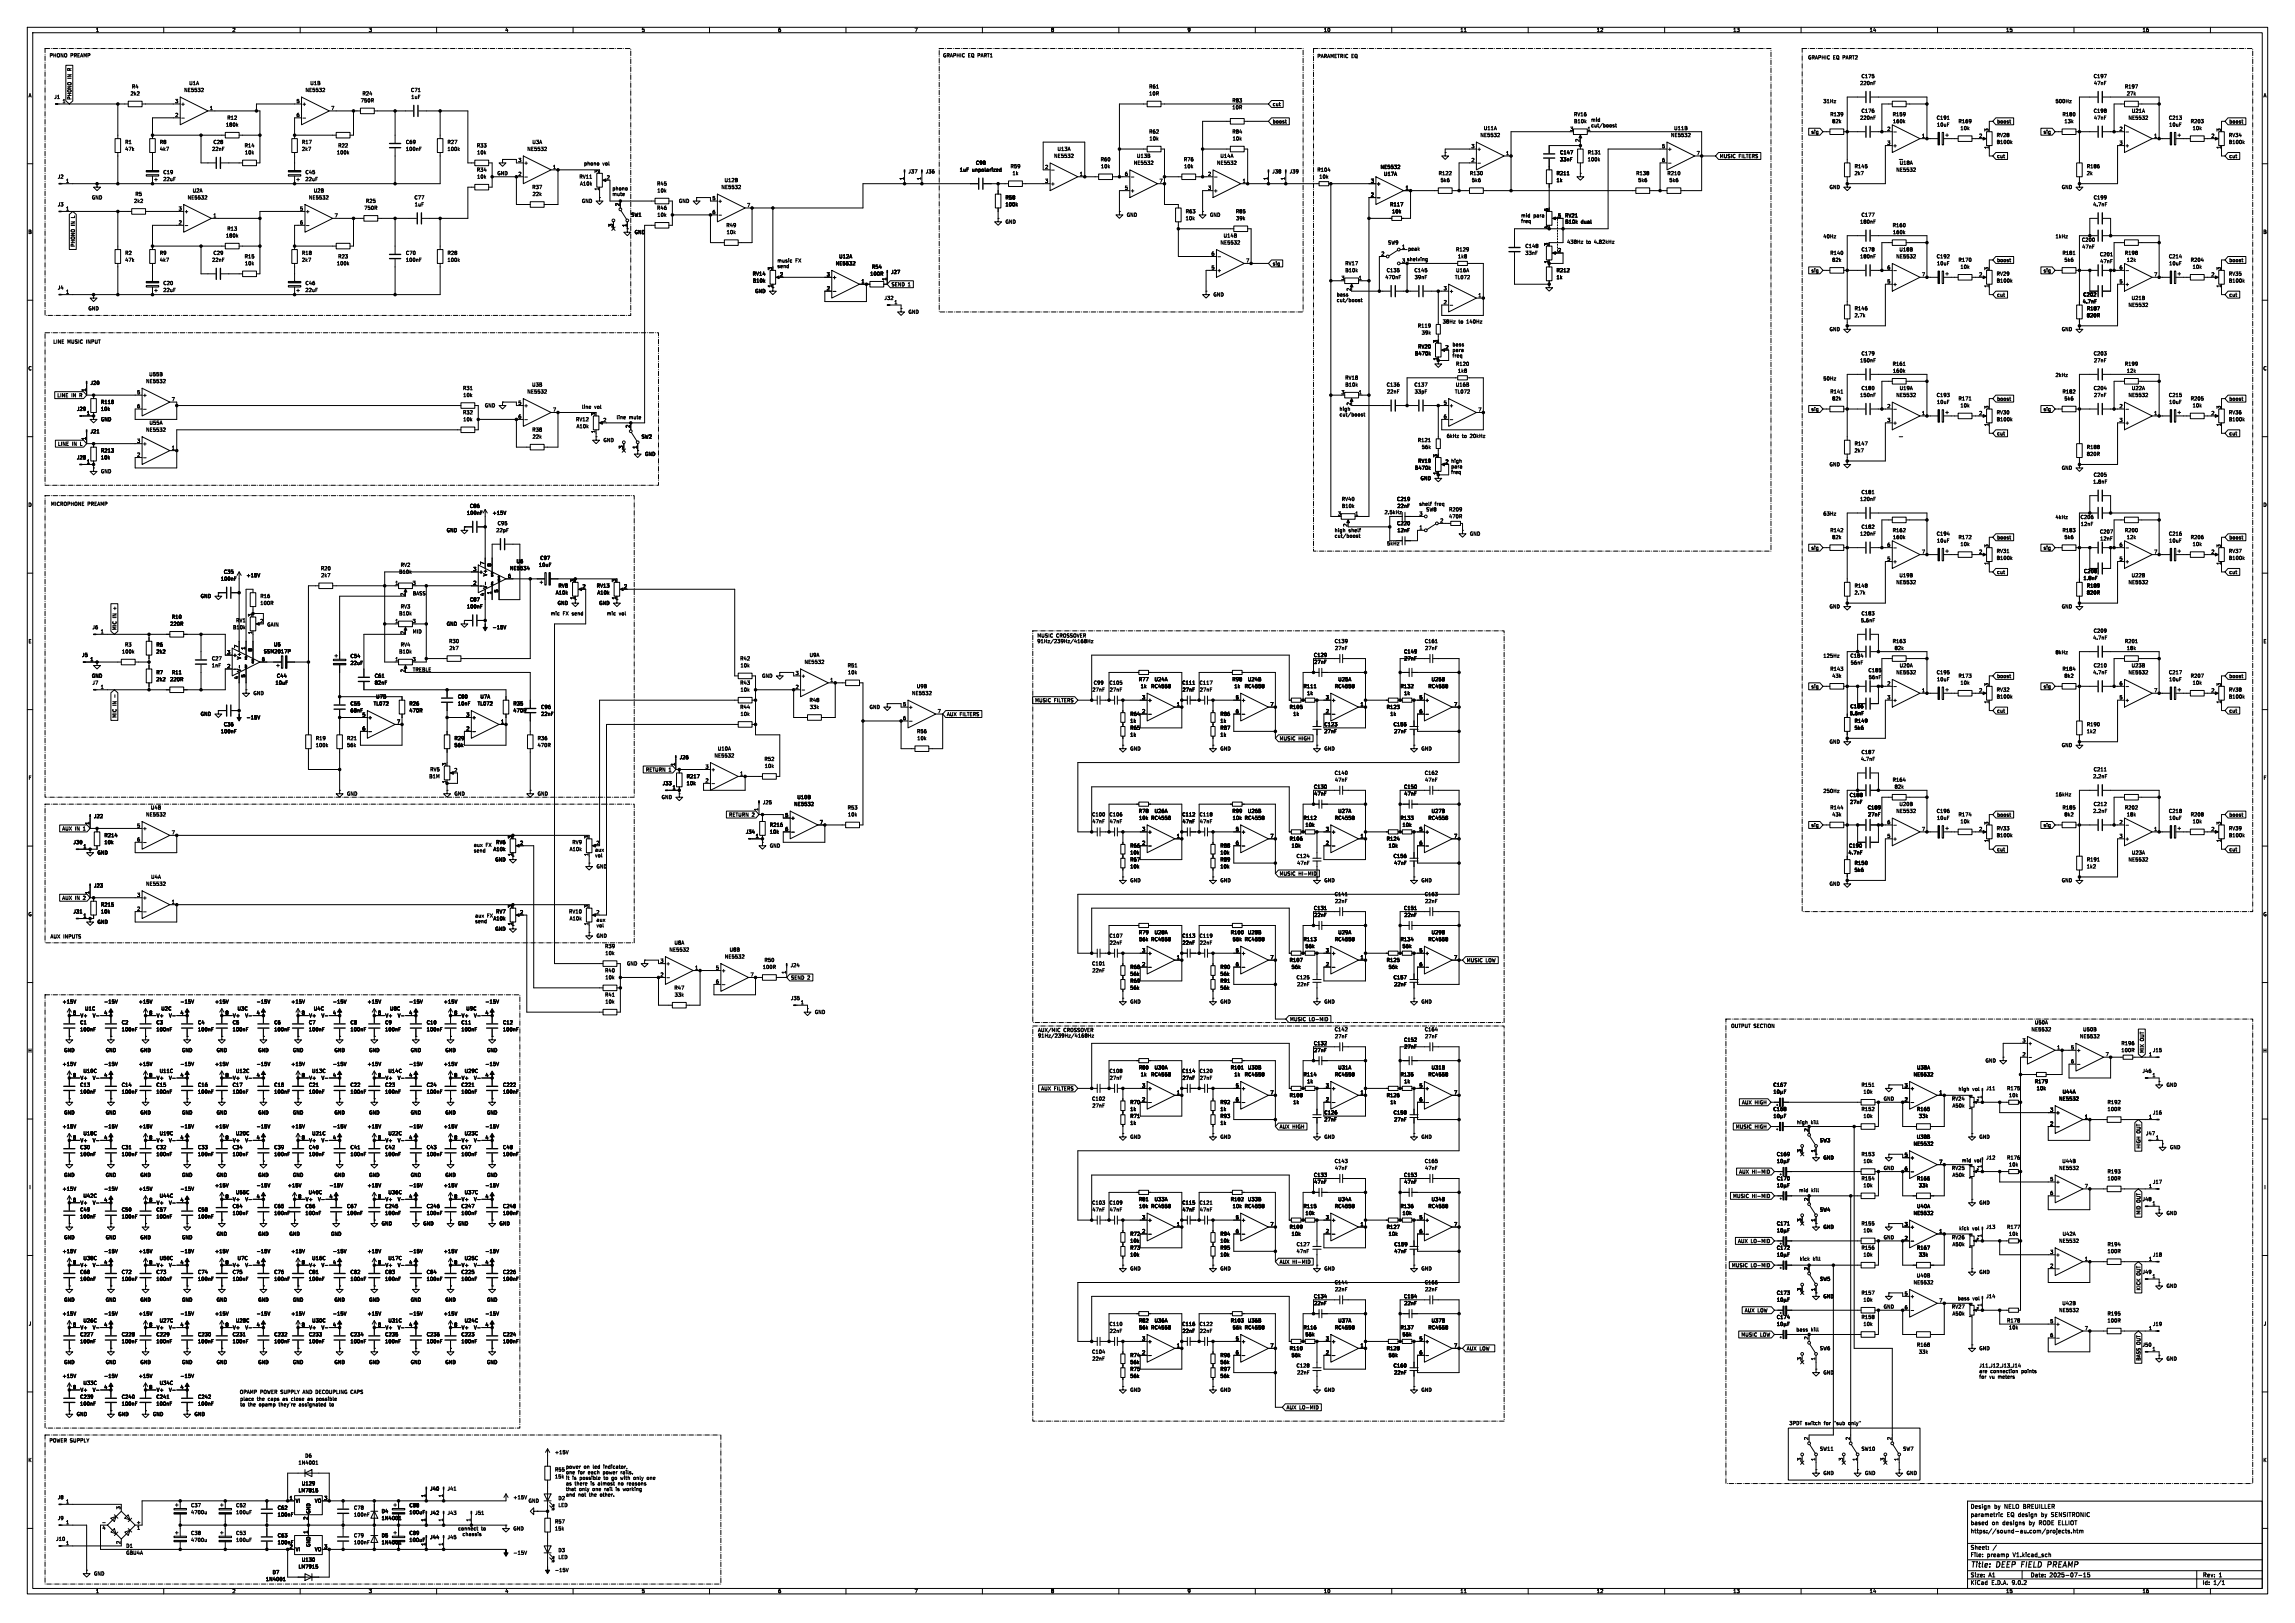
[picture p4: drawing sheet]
<svg xmlns="http://www.w3.org/2000/svg" width="297mm" height="210mm" viewBox="0 0 297 210" stroke-linecap="round" stroke-linejoin="round" font-family="sans-serif">
<defs><g id="words">
<g font-size="1">
<text x="255" y="203">Title:</text>
<text x="258.4" y="203">DEEP</text>
<text x="261.9" y="203">FIELD</text>
<text x="265.6" y="203">PREAMP</text>
</g>
<g font-size=".7">
<text x="255" y="197.4">based</text>
<text x="255" y="196.3">parametric</text>
<text x="255" y="195.3">Design</text>
<text x="257.8" y="197.4">on</text>
<text x="258.1" y="195.3">by</text>
<text x="259.2" y="197.4">designs</text>
<text x="259.4" y="195.3">NELO BREUILLER</text>
<text x="259.7" y="196.3">EQ design</text>
<text x="262.6" y="197.4">by</text>
<text x="264" y="197.4">RODE ELLIOT</text>
<text x="264.2" y="196.3">by</text>
<text x="265.6" y="196.3">SENSITRONIC</text>
<text x="255" y="201.5">File:</text>
<text x="255" y="200.6">Sheet:</text>
<text x="255" y="198.5">https://sound-au.com/projects.htm</text>
<text x="257.1" y="201.5">preamp</text>
<text x="260.5" y="201.5">V1.kicad_sch</text>
<text x="255" y="205.1">KiCad</text>
<text x="255" y="204.2">Size:</text>
<text x="257.3" y="204.2">A1</text>
<text x="257.7" y="205.1">E.D.A.</text>
<text x="260.4" y="205.1">9.0.2</text>
<text x="262.7" y="204.2">Date:</text>
<text x="265.2" y="204.2">2025-07-15</text>
<text x="285" y="204.2">Rev:</text>
<text x="285" y="205.1">Id:</text>
<text x="286.4" y="205.1">1/1</text>
<text x="287.3" y="204.2">1</text>
</g>
<g font-size=".6">
<text x="12.4" y="4.2">1</text>
<text x="30" y="4.2">2</text>
<text x="47.7" y="4.2">3</text>
<text x="65.3" y="4.2">4</text>
<text x="83" y="4.2">5</text>
<text x="100.6" y="4.2">6</text>
<text x="118.3" y="4.2">7</text>
<text x="136" y="4.2">8</text>
<text x="153.6" y="4.2">9</text>
<text x="171.3" y="4.2">10</text>
<text x="188.9" y="4.2">11</text>
<text x="206.6" y="4.2">12</text>
<text x="224.3" y="4.2">13</text>
<text x="241.9" y="4.2">14</text>
<text x="259.6" y="4.2">15</text>
<text x="277.2" y="4.2">16</text>
<text x="6.4" y="7.5">PHONO</text>
<text x="9.1" y="7.5">PREAMP</text>
<text x="9.3" y="10.2" transform="rotate(-90 9.3 10.2)">IN</text>
<text x="9.3" y="9.1" transform="rotate(-90 9.3 9.1)">R</text>
<text x="17" y="11.5">R4</text>
<text x="23.8" y="12">NE5532</text>
<text x="24.4" y="11.1">U1A</text>
<text x="39.5" y="12">NE5532</text>
<text x="40.1" y="11.1">U1B</text>
<text x="53.1" y="12">C71</text>
<text x="122" y="7.5">GRAPHIC EQ PART1</text>
<text x="148.7" y="11.5">R61</text>
<text x="170.4" y="7.6">PARAMETRIC EQ</text>
<text x="233.9" y="7.8">GRAPHIC EQ PART2</text>
<text x="240.7" y="11.1">220nF</text>
<text x="240.8" y="10.2">C175</text>
<text x="270.9" y="10.2">C197</text>
<text x="270.9" y="11.1">47nF</text>
<text x="274.9" y="11.5">R197</text>
<text x="3.7" y="12.7">A</text>
<text x="7" y="12.9">J1</text>
<text x="8" y="13.4">1</text>
<text x="9.3" y="13" transform="rotate(-90 9.3 13)">PHONO</text>
<text x="16.8" y="12.4">2k2</text>
<text x="22.6" y="13.4">3</text>
<text x="22.6" y="15.2">2</text>
<text x="23.4" y="13.8">+</text>
<text x="27.1" y="14.3">1</text>
<text x="29.2" y="16.5">180k</text>
<text x="29.4" y="15.6">R12</text>
<text x="38.3" y="13.4">5</text>
<text x="38.3" y="15.2">6</text>
<text x="39.1" y="13.8">+</text>
<text x="42.8" y="14.3">7</text>
<text x="46.6" y="13.3">750R</text>
<text x="46.9" y="12.4">R24</text>
<text x="53.2" y="12.9">1uF</text>
<text x="148.7" y="12.4">10R</text>
<text x="148.7" y="17.3">R62</text>
<text x="159.4" y="17.3">R84</text>
<text x="159.4" y="13.3">R83</text>
<text x="159.4" y="14.2">10R</text>
<text x="164.7" y="16">boost</text>
<text x="164.7" y="13.8">cut</text>
<text x="191.5" y="17.8">NE5532</text>
<text x="192" y="16.9">U11A</text>
<text x="203.1" y="17">3</text>
<text x="203.6" y="15.1">RV16</text>
<text x="203.7" y="16">B10k</text>
<text x="205.4" y="17">1</text>
<text x="205.9" y="15.8">mid</text>
<text x="205.9" y="16.5">cut/boost</text>
<text x="216.2" y="17.8">NE5532</text>
<text x="216.6" y="16.9">U11B</text>
<text x="234.4" y="17.4">sig</text>
<text x="235.9" y="13.4">31Hz</text>
<text x="236.8" y="15.1">R139</text>
<text x="237.1" y="16">82k</text>
<text x="240.7" y="15.6">220nF</text>
<text x="240.8" y="14.7">C176</text>
<text x="244.2" y="17">2</text>
<text x="244.9" y="15.1">R159</text>
<text x="244.9" y="16">160k</text>
<text x="248.7" y="17.9">1</text>
<text x="250.6" y="15.6">C191</text>
<text x="250.6" y="16.5">10uF</text>
<text x="253.4" y="16">R169</text>
<text x="253.7" y="16.9">10k</text>
<text x="256.1" y="17.9">2</text>
<text x="257.4" y="17.1" transform="rotate(-90 257.4 17.1)">3</text>
<text x="258.3" y="17.8">RV28</text>
<text x="258.4" y="16">boost</text>
<text x="264.4" y="17.4">sig</text>
<text x="266" y="13.4">500Hz</text>
<text x="266.9" y="15.1">R180</text>
<text x="267.1" y="16">13k</text>
<text x="270.9" y="14.7">C198</text>
<text x="270.9" y="15.6">47nF</text>
<text x="274.2" y="17">2</text>
<text x="275.2" y="12.4">27k</text>
<text x="275.4" y="15.6">NE5532</text>
<text x="275.8" y="14.7">U21A</text>
<text x="278.7" y="17.9">1</text>
<text x="280.6" y="15.6">C213</text>
<text x="280.7" y="16.5">10uF</text>
<text x="283.5" y="16">R203</text>
<text x="283.7" y="16.9">10k</text>
<text x="286.1" y="17.9">2</text>
<text x="287.4" y="17.1" transform="rotate(-90 287.4 17.1)">3</text>
<text x="288.4" y="17.8">RV34</text>
<text x="288.4" y="16">boost</text>
<text x="292.9" y="12.7">A</text>
<text x="7.4" y="23.2">J2</text>
<text x="8.5" y="23.7">1</text>
<text x="16.1" y="18.7">R1</text>
<text x="16.1" y="19.6">47k</text>
<text x="20.6" y="18.7">R8</text>
<text x="20.6" y="19.6">4k7</text>
<text x="21.1" y="22.6">C19</text>
<text x="21.1" y="23.5">22uF</text>
<text x="27.4" y="19.6">22nF</text>
<text x="27.6" y="18.7">C28</text>
<text x="31.6" y="19.1">R14</text>
<text x="31.6" y="20">10k</text>
<text x="39" y="19.6">2k7</text>
<text x="39" y="18.7">R17</text>
<text x="39.5" y="22.6">C45</text>
<text x="39.5" y="23.5">22uF</text>
<text x="43.5" y="20">100k</text>
<text x="43.7" y="19.1">R22</text>
<text x="52.5" y="19.6">100nF</text>
<text x="52.5" y="18.7">C69</text>
<text x="57.9" y="18.7">R27</text>
<text x="57.9" y="19.6">100k</text>
<text x="61.7" y="22.3">R34</text>
<text x="61.7" y="19.1">R33</text>
<text x="61.7" y="23.2">10k</text>
<text x="61.7" y="20">10k</text>
<text x="64.3" y="22.7">GND</text>
<text x="67" y="21">3</text>
<text x="67" y="22.8">2</text>
<text x="67.8" y="21.4">+</text>
<text x="68.2" y="19.6">NE5532</text>
<text x="68.8" y="18.7">U3A</text>
<text x="71.5" y="21.9">1</text>
<text x="74.9" y="23.2">RV11</text>
<text x="75.5" y="21.5">phono</text>
<text x="77.5" y="22.5" transform="rotate(-90 77.5 22.5)">3</text>
<text x="78" y="21.5">vol</text>
<text x="78.5" y="23.2">2</text>
<text x="93.7" y="23.6">U12B</text>
<text x="117" y="23.3" transform="rotate(-90 117 23.3)">1</text>
<text x="117.5" y="22.5">J37</text>
<text x="119.2" y="23.3" transform="rotate(-90 119.2 23.3)">1</text>
<text x="119.8" y="22.5">J36</text>
<text x="124.2" y="22.3">1uF</text>
<text x="125.8" y="22.3">unpolarized</text>
<text x="126.2" y="21.4">C98</text>
<text x="130.7" y="21.8">R59</text>
<text x="131" y="22.7">1k</text>
<text x="135.2" y="23.7">3</text>
<text x="135.2" y="21.9">2</text>
<text x="136.4" y="20.5">NE5532</text>
<text x="136.8" y="19.6">U13A</text>
<text x="139.7" y="22.8">1</text>
<text x="142.4" y="20.9">R60</text>
<text x="142.4" y="21.8">10k</text>
<text x="145.5" y="22.8">6</text>
<text x="146.7" y="21.4">NE5532</text>
<text x="147.1" y="20.5">U13B</text>
<text x="148.7" y="18.2">10k</text>
<text x="150" y="23.7">7</text>
<text x="153.2" y="20.9">R76</text>
<text x="153.2" y="21.8">10k</text>
<text x="156.3" y="22.8">2</text>
<text x="157.4" y="21.4">NE5532</text>
<text x="157.9" y="20.5">U14A</text>
<text x="159.5" y="18.2">10k</text>
<text x="160.8" y="23.7">1</text>
<text x="164.1" y="23.3" transform="rotate(-90 164.1 23.3)">1</text>
<text x="164.6" y="22.5">J38</text>
<text x="166.3" y="23.3" transform="rotate(-90 166.3 23.3)">1</text>
<text x="166.8" y="22.5">J39</text>
<text x="170.4" y="22.3">R104</text>
<text x="170.7" y="23.2">10k</text>
<text x="177.4" y="23.7">3</text>
<text x="178.6" y="21.9">NE5532</text>
<text x="179.1" y="22.8">U17A</text>
<text x="186.1" y="22.7">R122</text>
<text x="186.4" y="23.6">5k6</text>
<text x="190.2" y="22.7">R130</text>
<text x="190.4" y="19.2">3</text>
<text x="190.4" y="21">2</text>
<text x="190.4" y="23.6">5k6</text>
<text x="191.1" y="19.6">+</text>
<text x="194.9" y="20.1">1</text>
<text x="201.4" y="22.7">R211</text>
<text x="201.4" y="23.6">1k</text>
<text x="201.8" y="20">C147</text>
<text x="201.8" y="20.9">33nF</text>
<text x="204.4" y="18.4" transform="rotate(-90 204.4 18.4)">2</text>
<text x="205.4" y="20">R131</text>
<text x="205.4" y="20.9">100k</text>
<text x="211.7" y="22.7">R138</text>
<text x="211.9" y="23.6">5k6</text>
<text x="215" y="19.2">5</text>
<text x="215" y="21">6</text>
<text x="215.7" y="22.7">R210</text>
<text x="215.8" y="19.6">+</text>
<text x="216" y="23.6">5k6</text>
<text x="219.5" y="20.1">7</text>
<text x="222.5" y="20.5">MUSIC</text>
<text x="225" y="20.5">FILTERS</text>
<text x="240" y="21.8">R145</text>
<text x="240" y="22.7">2k7</text>
<text x="244.2" y="18.7">3</text>
<text x="244.9" y="19.1">+</text>
<text x="245.4" y="22.3">NE5532</text>
<text x="245.8" y="21.4">U18A</text>
<text x="257.4" y="19.3" transform="rotate(-90 257.4 19.3)">1</text>
<text x="258.3" y="18.7">B100k</text>
<text x="258.4" y="20.5">cut</text>
<text x="270" y="21.8">R186</text>
<text x="270" y="22.7">2k</text>
<text x="274.2" y="18.7">3</text>
<text x="275" y="19.1">+</text>
<text x="287.4" y="19.3" transform="rotate(-90 287.4 19.3)">1</text>
<text x="288.4" y="18.7">B100k</text>
<text x="288.4" y="20.5">cut</text>
<text x="7.4" y="26.8">J3</text>
<text x="8.5" y="27.3">1</text>
<text x="9.8" y="29.3" transform="rotate(-90 9.8 29.3)">IN</text>
<text x="9.8" y="28.2" transform="rotate(-90 9.8 28.2)">L</text>
<text x="11.8" y="25.9">GND</text>
<text x="17.3" y="26.3">2k2</text>
<text x="17.5" y="25.4">R5</text>
<text x="23.1" y="27.3">3</text>
<text x="23.1" y="29.1">2</text>
<text x="23.8" y="27.7">+</text>
<text x="24.2" y="25.9">NE5532</text>
<text x="24.9" y="25">U2A</text>
<text x="27.6" y="28.2">1</text>
<text x="29.4" y="29.9">R13</text>
<text x="38.8" y="27.3">5</text>
<text x="38.8" y="29.1">6</text>
<text x="39.5" y="27.7">+</text>
<text x="39.9" y="25.9">NE5532</text>
<text x="40.6" y="25">U2B</text>
<text x="43.3" y="28.2">7</text>
<text x="47.1" y="27.2">750R</text>
<text x="47.3" y="26.3">R25</text>
<text x="53.6" y="25.9">C77</text>
<text x="53.6" y="26.8">1uF</text>
<text x="68.8" y="24.5">R37</text>
<text x="68.9" y="25.4">22k</text>
<text x="75" y="24.1">A10k</text>
<text x="75.3" y="26.3">GND</text>
<text x="77.5" y="24.7" transform="rotate(-90 77.5 24.7)">1</text>
<text x="79.2" y="24.7">phono</text>
<text x="79.2" y="25.4">mute</text>
<text x="79.3" y="29.4" transform="rotate(-90 79.3 29.4)">3</text>
<text x="80.2" y="26.7" transform="rotate(-90 80.2 26.7)">2</text>
<text x="81.1" y="29.4" transform="rotate(-90 81.1 29.4)">1</text>
<text x="81.6" y="28.1">SW1</text>
<text x="85" y="24.1">R45</text>
<text x="85" y="27.2">R46</text>
<text x="85" y="25">10k</text>
<text x="85" y="28.1">10k</text>
<text x="87.8" y="26.3">GND</text>
<text x="92.1" y="25.9">5</text>
<text x="92.1" y="27.7">6</text>
<text x="92.9" y="26.3">+</text>
<text x="93.3" y="24.5">NE5532</text>
<text x="93.9" y="29.5">R49</text>
<text x="96.6" y="26.8">7</text>
<text x="130.1" y="29">GND</text>
<text x="130.1" y="25.9">R58</text>
<text x="130.1" y="26.8">100k</text>
<text x="135.9" y="24.1">+</text>
<text x="145.5" y="24.6">5</text>
<text x="145.8" y="28.1">GND</text>
<text x="146.3" y="25">+</text>
<text x="153.4" y="28.6">10k</text>
<text x="153.4" y="27.7">R63</text>
<text x="156.3" y="24.6">3</text>
<text x="156.5" y="28.1">GND</text>
<text x="157" y="25">+</text>
<text x="159.9" y="27.7">R85</text>
<text x="159.9" y="28.6">39k</text>
<text x="177.4" y="25.5">2</text>
<text x="178.1" y="24.1">+</text>
<text x="179.8" y="26.8">R117</text>
<text x="180.1" y="27.7">10k</text>
<text x="181.8" y="24.6">1</text>
<text x="196.8" y="28.2">mid</text>
<text x="196.8" y="28.9">freq</text>
<text x="198.4" y="28.2">para</text>
<text x="200.4" y="29.6" transform="rotate(-90 200.4 29.6)">4</text>
<text x="200.4" y="27.4" transform="rotate(-90 200.4 27.4)">6</text>
<text x="201.6" y="28.2">5</text>
<text x="202.5" y="28.2">RV21</text>
<text x="202.5" y="29">B10k</text>
<text x="204.6" y="29">dual</text>
<text x="236.7" y="24.5">GND</text>
<text x="240.7" y="29">180nF</text>
<text x="240.8" y="28.1">C177</text>
<text x="244.9" y="29.5">R160</text>
<text x="266.8" y="24.5">GND</text>
<text x="270.8" y="26.8">4.7nF</text>
<text x="270.9" y="25.9">C199</text>
<text x="3.6" y="30.3">B</text>
<text x="9.8" y="32" transform="rotate(-90 9.8 32)">PHONO</text>
<text x="16.1" y="33">R2</text>
<text x="16.1" y="33.9">47k</text>
<text x="20.6" y="33">R9</text>
<text x="20.6" y="33.9">4k7</text>
<text x="27.4" y="33.9">22nF</text>
<text x="27.6" y="33">C29</text>
<text x="29.2" y="30.8">180k</text>
<text x="31.6" y="33.5">R15</text>
<text x="31.6" y="34.4">10k</text>
<text x="39" y="33.9">2k7</text>
<text x="39" y="33">R18</text>
<text x="43.5" y="34.4">100k</text>
<text x="43.7" y="33.5">R23</text>
<text x="52.5" y="33.9">100nF</text>
<text x="52.5" y="33">C70</text>
<text x="57.9" y="33">R28</text>
<text x="57.9" y="33.9">100k</text>
<text x="82.1" y="30.4">GND</text>
<text x="94" y="30.4">10k</text>
<text x="97.4" y="35.7">RV14</text>
<text x="99.9" y="35" transform="rotate(-90 99.9 35)">3</text>
<text x="100.6" y="34">music</text>
<text x="100.6" y="34.8">send</text>
<text x="100.9" y="35.8">2</text>
<text x="102.9" y="34">FX</text>
<text x="106.9" y="35.8">3</text>
<text x="108.1" y="34.4">NE5532</text>
<text x="108.5" y="33.5">U12A</text>
<text x="112.6" y="35.7">100R</text>
<text x="112.8" y="34.8">R54</text>
<text x="115.3" y="35.5">J27</text>
<text x="156.7" y="34.9">5</text>
<text x="156.7" y="33.1">6</text>
<text x="157.5" y="35.3">+</text>
<text x="157.9" y="31.7">NE5532</text>
<text x="158.3" y="30.8">U14B</text>
<text x="161.2" y="34">7</text>
<text x="164.7" y="34.4">sig</text>
<text x="174" y="34.4">RV17</text>
<text x="174" y="35.3">B10k</text>
<text x="178.7" y="33.1">2</text>
<text x="179.4" y="35.3">C135</text>
<text x="179.6" y="31.7">SW9</text>
<text x="181.4" y="32.2">1</text>
<text x="181.4" y="34">3 shelving</text>
<text x="182.2" y="32.5">peak</text>
<text x="183" y="35.3">C145</text>
<text x="188.4" y="32.6">R129</text>
<text x="188.4" y="35.3">U16A</text>
<text x="188.6" y="33.5">1k8</text>
<text x="197.3" y="32.1">C148</text>
<text x="197.3" y="33">33nF</text>
<text x="200.4" y="34.1" transform="rotate(-90 200.4 34.1)">1</text>
<text x="200.4" y="31.9" transform="rotate(-90 200.4 31.9)">3</text>
<text x="201.4" y="35.3">R212</text>
<text x="201.6" y="32.7">2</text>
<text x="202.8" y="31.6">438Hz</text>
<text x="205.3" y="31.6">to</text>
<text x="206.4" y="31.6">4.82kHz</text>
<text x="234.4" y="35.3">sig</text>
<text x="235.9" y="30.9">40Hz</text>
<text x="236.8" y="33">R140</text>
<text x="237.1" y="33.9">82k</text>
<text x="240.7" y="33.5">180nF</text>
<text x="240.8" y="32.6">C178</text>
<text x="244.2" y="34.9">6</text>
<text x="244.9" y="30.4">160k</text>
<text x="245.4" y="33.5">NE5532</text>
<text x="245.8" y="32.6">U18B</text>
<text x="248.7" y="35.8">7</text>
<text x="250.6" y="33.5">C192</text>
<text x="250.6" y="34.4">10uF</text>
<text x="253.4" y="33.9">R170</text>
<text x="253.7" y="34.8">10k</text>
<text x="256.1" y="35.8">2</text>
<text x="257.4" y="35" transform="rotate(-90 257.4 35)">3</text>
<text x="258.3" y="35.7">RV29</text>
<text x="258.4" y="34">boost</text>
<text x="264.4" y="35.3">sig</text>
<text x="266" y="30.9">1kHz</text>
<text x="266.9" y="33">R181</text>
<text x="267.1" y="33.9">5k6</text>
<text x="269.4" y="31.3">C200</text>
<text x="269.4" y="32.2">47nF</text>
<text x="271.7" y="33.2">C201</text>
<text x="271.7" y="34.1">47nF</text>
<text x="274.2" y="34.9">6</text>
<text x="274.9" y="33">R198</text>
<text x="275.2" y="33.9">12k</text>
<text x="278.7" y="35.8">7</text>
<text x="280.6" y="33.5">C214</text>
<text x="280.7" y="34.4">10uF</text>
<text x="283.5" y="33.9">R204</text>
<text x="283.7" y="34.8">10k</text>
<text x="286.1" y="35.8">2</text>
<text x="287.4" y="35" transform="rotate(-90 287.4 35)">3</text>
<text x="288.4" y="35.7">RV35</text>
<text x="288.4" y="34">boost</text>
<text x="292.9" y="30.3">B</text>
<text x="7.4" y="37.5">J4</text>
<text x="8.5" y="38">1</text>
<text x="11.4" y="40.2">GND</text>
<text x="21.1" y="36.9">C20</text>
<text x="21.1" y="37.8">22uF</text>
<text x="39.5" y="36.9">C46</text>
<text x="39.5" y="37.8">22uF</text>
<text x="97.4" y="36.6">B10k</text>
<text x="97.7" y="38">GND</text>
<text x="99.9" y="37.3" transform="rotate(-90 99.9 37.3)">1</text>
<text x="106.9" y="37.6">2</text>
<text x="107.7" y="36.2">+</text>
<text x="111.4" y="36.7">1</text>
<text x="114.4" y="38.9">J32</text>
<text x="114.7" y="36.4" transform="rotate(-90 114.7 36.4)">1</text>
<text x="115.3" y="37.1">SEND 1</text>
<text x="115.7" y="39.4">1</text>
<text x="117.5" y="40.7">GND</text>
<text x="157" y="38.4">GND</text>
<text x="172.9" y="38.4">bass</text>
<text x="172.9" y="39.1">cut/boost</text>
<text x="173.5" y="36.2">3</text>
<text x="174.8" y="37.7" transform="rotate(-90 174.8 37.7)">2</text>
<text x="175.8" y="36.2">1</text>
<text x="179.2" y="36.2">470nF</text>
<text x="183" y="36.2">39nF</text>
<text x="186.7" y="41.9">38Hz</text>
<text x="186.8" y="37.6">3</text>
<text x="186.8" y="39.4">2</text>
<text x="187.5" y="38">+</text>
<text x="188.2" y="36.2">TL072</text>
<text x="188.8" y="41.9">to</text>
<text x="189.8" y="41.9">140Hz</text>
<text x="191.3" y="38.5">1</text>
<text x="201.4" y="36.2">1k</text>
<text x="240" y="40.2">R146</text>
<text x="240" y="41.1">2.7k</text>
<text x="244.2" y="36.7">5</text>
<text x="244.9" y="37.1">+</text>
<text x="257.4" y="37.3" transform="rotate(-90 257.4 37.3)">1</text>
<text x="258.3" y="36.6">B100k</text>
<text x="258.4" y="38.5">cut</text>
<text x="269.5" y="39.3">4.7nF</text>
<text x="269.5" y="38.4">C202</text>
<text x="270" y="40.2">R187</text>
<text x="270" y="41.1">820R</text>
<text x="274.2" y="36.7">5</text>
<text x="275" y="37.1">+</text>
<text x="275.4" y="39.8">NE5532</text>
<text x="275.8" y="38.9">U21B</text>
<text x="287.4" y="37.3" transform="rotate(-90 287.4 37.3)">1</text>
<text x="288.4" y="36.6">B100k</text>
<text x="288.4" y="38.5">cut</text>
<text x="3.6" y="48">C</text>
<text x="6.8" y="44.5">LINE</text>
<text x="8.7" y="44.5">MUSIC</text>
<text x="11.2" y="44.5">INPUT</text>
<text x="183.1" y="46.1">B470k</text>
<text x="183.4" y="42.5">R119</text>
<text x="183.5" y="45.2">RV20</text>
<text x="183.9" y="43.4">39k</text>
<text x="186" y="46.7" transform="rotate(-90 186 46.7)">1</text>
<text x="186" y="44.4" transform="rotate(-90 186 44.4)">3</text>
<text x="187" y="45.2">2</text>
<text x="187.9" y="44.9">bass</text>
<text x="187.9" y="45.6">para</text>
<text x="187.9" y="46.3">freq</text>
<text x="188.4" y="47.4">R120</text>
<text x="236.7" y="42.9">GND</text>
<text x="240.7" y="46.9">150nF</text>
<text x="240.8" y="46.1">C179</text>
<text x="244.9" y="47.4">R161</text>
<text x="266.8" y="42.9">GND</text>
<text x="270.9" y="46.1">C203</text>
<text x="270.9" y="46.9">27nF</text>
<text x="274.9" y="47.4">R199</text>
<text x="292.9" y="48">C</text>
<text x="7.4" y="51.5">LINE</text>
<text x="9.2" y="51.5">IN</text>
<text x="9.9" y="53.2">J29</text>
<text x="10.3" y="51.5">R</text>
<text x="11.1" y="50.7" transform="rotate(-90 11.1 50.7)">1</text>
<text x="11.2" y="53.7">1</text>
<text x="11.7" y="49.9">J20</text>
<text x="13" y="52.3">R118</text>
<text x="13" y="53.2">10k</text>
<text x="17.7" y="51">5</text>
<text x="17.7" y="52.8">6</text>
<text x="18.4" y="51.4">+</text>
<text x="18.9" y="49.6">NE5532</text>
<text x="19.3" y="48.7">U55B</text>
<text x="22.2" y="51.9">7</text>
<text x="59.9" y="53.7">R32</text>
<text x="59.9" y="50.5">R31</text>
<text x="59.9" y="51.4">10k</text>
<text x="62.7" y="52.8">GND</text>
<text x="67" y="52.4">5</text>
<text x="67.8" y="52.8">+</text>
<text x="68.2" y="51">NE5532</text>
<text x="68.8" y="50.1">U3B</text>
<text x="71.5" y="53.3">7</text>
<text x="75.3" y="53">line</text>
<text x="76.9" y="53">vol</text>
<text x="77.1" y="53.8" transform="rotate(-90 77.1 53.8)">3</text>
<text x="173.3" y="53.2">high</text>
<text x="173.3" y="54">cut/boost</text>
<text x="173.5" y="51">3</text>
<text x="174" y="49.2">RV18</text>
<text x="174" y="50.1">B10k</text>
<text x="174.8" y="52.5" transform="rotate(-90 174.8 52.5)">2</text>
<text x="175.8" y="51">1</text>
<text x="179.4" y="50.1">C136</text>
<text x="179.4" y="51">22nF</text>
<text x="183" y="50.1">C137</text>
<text x="183" y="51">33pF</text>
<text x="186.8" y="52.4">5</text>
<text x="187.5" y="52.8">+</text>
<text x="188.2" y="51">TL072</text>
<text x="188.3" y="50.1">U16B</text>
<text x="188.6" y="48.3">1k8</text>
<text x="191.3" y="53.3">7</text>
<text x="234.4" y="53.3">sig</text>
<text x="235.9" y="49.2">50Hz</text>
<text x="236.8" y="51">R141</text>
<text x="237.1" y="51.9">82k</text>
<text x="240.7" y="51.4">150nF</text>
<text x="240.8" y="50.5">C180</text>
<text x="244.2" y="52.8">2</text>
<text x="244.9" y="48.3">160k</text>
<text x="245.4" y="51.4">NE5532</text>
<text x="245.8" y="50.5">U19A</text>
<text x="248.7" y="53.7">1</text>
<text x="250.6" y="51.4">C193</text>
<text x="250.6" y="52.3">10uF</text>
<text x="253.4" y="51.9">R171</text>
<text x="253.7" y="52.8">10k</text>
<text x="256.1" y="53.7">2</text>
<text x="257.4" y="52.9" transform="rotate(-90 257.4 52.9)">3</text>
<text x="258.3" y="53.7">RV30</text>
<text x="258.4" y="51.9">boost</text>
<text x="264.4" y="53.3">sig</text>
<text x="266" y="48.8">2kHz</text>
<text x="266.9" y="51">R182</text>
<text x="267.1" y="51.9">5k6</text>
<text x="270.9" y="50.5">C204</text>
<text x="270.9" y="51.4">27nF</text>
<text x="274.2" y="52.8">2</text>
<text x="275.2" y="48.3">12k</text>
<text x="275.4" y="51.4">NE5532</text>
<text x="275.8" y="50.5">U22A</text>
<text x="278.7" y="53.7">1</text>
<text x="280.6" y="51.4">C215</text>
<text x="280.7" y="52.3">10uF</text>
<text x="283.5" y="51.9">R205</text>
<text x="283.7" y="52.8">10k</text>
<text x="286.1" y="53.7">2</text>
<text x="287.4" y="52.9" transform="rotate(-90 287.4 52.9)">3</text>
<text x="288.4" y="53.7">RV36</text>
<text x="288.4" y="51.9">boost</text>
<text x="7.5" y="57.7">LINE</text>
<text x="9.3" y="57.7">IN</text>
<text x="9.9" y="59.5">J28</text>
<text x="10.4" y="57.7">L</text>
<text x="11.1" y="57" transform="rotate(-90 11.1 57)">1</text>
<text x="11.7" y="56.1">J21</text>
<text x="13" y="58.6">R213</text>
<text x="13" y="59.5">10k</text>
<text x="13" y="54.6">GND</text>
<text x="17.7" y="57.3">3</text>
<text x="17.7" y="59.1">2</text>
<text x="18.4" y="57.7">+</text>
<text x="18.9" y="55.9">NE5532</text>
<text x="19.3" y="55">U55A</text>
<text x="22.2" y="58.2">1</text>
<text x="59.9" y="54.6">10k</text>
<text x="67" y="54.2">6</text>
<text x="68.8" y="55.9">R38</text>
<text x="68.9" y="56.8">22k</text>
<text x="74.5" y="54.6">RV12</text>
<text x="74.6" y="55.5">A10k</text>
<text x="77.1" y="56.1" transform="rotate(-90 77.1 56.1)">1</text>
<text x="78" y="54.6">2</text>
<text x="78" y="57.3">GND</text>
<text x="79.7" y="54.3">line</text>
<text x="80.6" y="58.1" transform="rotate(-90 80.6 58.1)">3</text>
<text x="81.4" y="54.3">mute</text>
<text x="81.5" y="55.4" transform="rotate(-90 81.5 55.4)">2</text>
<text x="82.4" y="58.1" transform="rotate(-90 82.4 58.1)">1</text>
<text x="83" y="56.8">SW2</text>
<text x="83.4" y="59.1">GND</text>
<text x="183.4" y="57.3">R121</text>
<text x="183.5" y="60">RV19</text>
<text x="183.9" y="58.2">56k</text>
<text x="186" y="59.2" transform="rotate(-90 186 59.2)">3</text>
<text x="186.8" y="54.2">6</text>
<text x="187.2" y="56.7">6kHz</text>
<text x="189.2" y="56.7">to</text>
<text x="190.3" y="56.7">20kHz</text>
<text x="240" y="57.7">R147</text>
<text x="240" y="58.6">2k7</text>
<text x="244.2" y="54.6">3</text>
<text x="244.9" y="55">+</text>
<text x="257.4" y="55.2" transform="rotate(-90 257.4 55.2)">1</text>
<text x="258.3" y="54.6">B100k</text>
<text x="258.4" y="56.4">cut</text>
<text x="270" y="58.2">R188</text>
<text x="270" y="59.1">820R</text>
<text x="274.2" y="54.6">3</text>
<text x="275" y="55">+</text>
<text x="287.4" y="55.2" transform="rotate(-90 287.4 55.2)">1</text>
<text x="288.4" y="54.6">B100k</text>
<text x="288.4" y="56.4">cut</text>
<text x="3.6" y="65.6">D</text>
<text x="6.5" y="65.5">MICROPHONE</text>
<text x="11.2" y="60">1</text>
<text x="11.3" y="65.5">PREAMP</text>
<text x="13" y="61.3">GND</text>
<text x="60.8" y="65.8">C86</text>
<text x="173.6" y="64.9">RV40</text>
<text x="173.6" y="65.8">B10k</text>
<text x="180.7" y="64.9">C219</text>
<text x="180.8" y="65.8">22nF</text>
<text x="183.1" y="60.9">B470k</text>
<text x="183.6" y="65.5">shelf</text>
<text x="183.8" y="62.2">GND</text>
<text x="185.7" y="65.5">freq</text>
<text x="186" y="61.5" transform="rotate(-90 186 61.5)">1</text>
<text x="187" y="60">2 high</text>
<text x="187" y="60">2</text>
<text x="187.7" y="60.7">para</text>
<text x="187.7" y="61.4">freq</text>
<text x="236.7" y="60.4">GND</text>
<text x="240.7" y="64.9">120nF</text>
<text x="240.8" y="64">C181</text>
<text x="266.8" y="60.9">GND</text>
<text x="270.8" y="62.6">1.8nF</text>
<text x="270.9" y="61.8">C205</text>
<text x="292.9" y="65.6">D</text>
<text x="57.8" y="68.9">GND</text>
<text x="60.4" y="66.7">100nF</text>
<text x="63.7" y="66.7">+15V</text>
<text x="64.2" y="68.9">22pF</text>
<text x="64.3" y="68">C95</text>
<text x="172.7" y="68.9">high</text>
<text x="172.7" y="69.6">cut/boost</text>
<text x="173.1" y="66.7">3</text>
<text x="174.4" y="68.2" transform="rotate(-90 174.4 68.2)">2</text>
<text x="174.5" y="68.9">shelf</text>
<text x="175.3" y="66.7">1</text>
<text x="179.1" y="66.6">2.5kHz</text>
<text x="179.5" y="70.6">5kHz</text>
<text x="180.7" y="68">C220</text>
<text x="180.8" y="68.9">12nF</text>
<text x="183.6" y="68.5">1</text>
<text x="183.6" y="66.7">3</text>
<text x="184.5" y="66.2">SW8</text>
<text x="186.3" y="67.6">2</text>
<text x="187.5" y="66.2">R209</text>
<text x="187.5" y="67.1">470R</text>
<text x="190.2" y="69.4">GND</text>
<text x="234.4" y="71.2">sig</text>
<text x="235.9" y="66.7">63Hz</text>
<text x="236.8" y="68.9">R142</text>
<text x="237.1" y="69.8">82k</text>
<text x="240.7" y="69.4">120nF</text>
<text x="240.8" y="68.5">C182</text>
<text x="244.2" y="70.8">6</text>
<text x="244.9" y="68.9">R162</text>
<text x="244.9" y="69.8">160k</text>
<text x="248.7" y="71.7">7</text>
<text x="250.6" y="69.4">C194</text>
<text x="250.6" y="70.3">10uF</text>
<text x="253.4" y="69.8">R172</text>
<text x="253.7" y="70.7">10k</text>
<text x="256.1" y="71.7">2</text>
<text x="257.4" y="70.9" transform="rotate(-90 257.4 70.9)">3</text>
<text x="258.3" y="71.6">RV31</text>
<text x="258.4" y="69.9">boost</text>
<text x="264.4" y="71.2">sig</text>
<text x="266" y="67.2">4kHz</text>
<text x="266.9" y="68.9">R183</text>
<text x="267.1" y="69.8">5k6</text>
<text x="269.2" y="67.2">C206</text>
<text x="269.2" y="68.1">12nF</text>
<text x="271.7" y="69.1">C207</text>
<text x="271.7" y="70">12nF</text>
<text x="274.2" y="70.8">6</text>
<text x="274.9" y="68.9">R200</text>
<text x="275.2" y="69.8">12k</text>
<text x="278.7" y="71.7">7</text>
<text x="280.6" y="69.4">C216</text>
<text x="280.7" y="70.3">10uF</text>
<text x="283.5" y="69.8">R206</text>
<text x="283.7" y="70.7">10k</text>
<text x="286.1" y="71.7">2</text>
<text x="287.4" y="70.9" transform="rotate(-90 287.4 70.9)">3</text>
<text x="288.4" y="71.6">RV37</text>
<text x="288.4" y="69.9">boost</text>
<text x="25.9" y="77.4">GND</text>
<text x="28.5" y="75.2">100nF</text>
<text x="28.9" y="74.3">C35</text>
<text x="31.8" y="74.8">+15V</text>
<text x="33.6" y="77.4">R16</text>
<text x="41.5" y="73.9">R20</text>
<text x="41.5" y="74.8">2k7</text>
<text x="51.1" y="75.7">1</text>
<text x="51.6" y="74.3">B10k</text>
<text x="51.8" y="73.4">RV2</text>
<text x="52.4" y="77.2" transform="rotate(-90 52.4 77.2)">2</text>
<text x="53.3" y="75.7">3</text>
<text x="53.4" y="77.1">BASS</text>
<text x="60.8" y="77.9">C87</text>
<text x="61.2" y="73.9">3</text>
<text x="61.2" y="75.7">2</text>
<text x="61.9" y="74.3">+</text>
<text x="62.7" y="77.2" transform="rotate(-90 62.7 77.2)">4</text>
<text x="62.7" y="73.1" transform="rotate(-90 62.7 73.1)">7</text>
<text x="63.1" y="76.2" transform="rotate(-90 63.1 76.2)">V-</text>
<text x="63.1" y="74.6" transform="rotate(-90 63.1 74.6)">V+</text>
<text x="63.6" y="76.9" transform="rotate(-90 63.6 76.9)">1</text>
<text x="63.6" y="73.4" transform="rotate(-90 63.6 73.4)">8</text>
<text x="64.5" y="76.7" transform="rotate(-90 64.5 76.7)">5</text>
<text x="65.7" y="74.8">6</text>
<text x="65.9" y="73.8">NE5534</text>
<text x="66.8" y="72.9">U6</text>
<text x="69.7" y="73.4">10uF</text>
<text x="69.9" y="72.5">C97</text>
<text x="71.9" y="77">A10k</text>
<text x="72.2" y="76.1">RV8</text>
<text x="74.4" y="77.6" transform="rotate(-90 74.4 77.6)">1</text>
<text x="74.4" y="75.4" transform="rotate(-90 74.4 75.4)">3</text>
<text x="75.3" y="76.2">2</text>
<text x="77.2" y="76.1">RV13</text>
<text x="77.3" y="77">A10k</text>
<text x="79.7" y="77.6" transform="rotate(-90 79.7 77.6)">1</text>
<text x="79.7" y="75.4" transform="rotate(-90 79.7 75.4)">3</text>
<text x="80.7" y="76.2">2</text>
<text x="240" y="76.1">R148</text>
<text x="240" y="77">2.7k</text>
<text x="244.2" y="72.6">5</text>
<text x="244.9" y="73">+</text>
<text x="245.4" y="75.7">NE5532</text>
<text x="245.8" y="74.8">U19B</text>
<text x="257.4" y="73.1" transform="rotate(-90 257.4 73.1)">1</text>
<text x="258.3" y="72.5">B100k</text>
<text x="258.4" y="74.3">cut</text>
<text x="269.6" y="75.1">1.8nF</text>
<text x="269.6" y="74.2">C208</text>
<text x="270" y="76.1">R189</text>
<text x="270" y="77">820R</text>
<text x="274.2" y="72.6">5</text>
<text x="275" y="73">+</text>
<text x="275.4" y="75.7">NE5532</text>
<text x="275.8" y="74.8">U22B</text>
<text x="287.4" y="73.1" transform="rotate(-90 287.4 73.1)">1</text>
<text x="288.4" y="72.5">B100k</text>
<text x="288.4" y="74.3">cut</text>
<text x="3.6" y="83.3">E</text>
<text x="11.9" y="81.5">J6</text>
<text x="13" y="82">1</text>
<text x="15.1" y="81.6" transform="rotate(-90 15.1 81.6)">MIC</text>
<text x="15.1" y="80" transform="rotate(-90 15.1 80)">IN</text>
<text x="15.1" y="78.9" transform="rotate(-90 15.1 78.9)">+</text>
<text x="16.1" y="83.7">R3</text>
<text x="20.2" y="83.7">R6</text>
<text x="22" y="81">220R</text>
<text x="22.2" y="80.1">R10</text>
<text x="30.1" y="81.5">B10k</text>
<text x="30.5" y="80.6">RV1</text>
<text x="30.9" y="83.9" transform="rotate(-90 30.9 83.9)">7</text>
<text x="32.7" y="82.1" transform="rotate(-90 32.7 82.1)">1</text>
<text x="32.7" y="79.9" transform="rotate(-90 32.7 79.9)">3</text>
<text x="33.6" y="80.6">2</text>
<text x="33.6" y="78.3">100R</text>
<text x="34.5" y="81.1">GAIN</text>
<text x="35.4" y="83.7">U5</text>
<text x="51.1" y="80.6">1</text>
<text x="51.6" y="79.7">B10k</text>
<text x="51.8" y="78.8">RV3</text>
<text x="51.8" y="83.7">RV4</text>
<text x="52.4" y="82.1" transform="rotate(-90 52.4 82.1)">2</text>
<text x="53.3" y="80.6">3</text>
<text x="53.4" y="82">MID</text>
<text x="57.8" y="81">GND</text>
<text x="58.1" y="83.3">R30</text>
<text x="60.4" y="78.8">100nF</text>
<text x="63.7" y="81.5">-15V</text>
<text x="71.2" y="79.7">mic</text>
<text x="72.1" y="78.3">GND</text>
<text x="72.8" y="79.7">FX send</text>
<text x="77.5" y="78.3">GND</text>
<text x="78.5" y="79.7">mic</text>
<text x="80.1" y="79.7">vol</text>
<text x="134.2" y="82.6">MUSIC</text>
<text x="134.2" y="83.3">91Hz/239Hz/4168Hz</text>
<text x="136.7" y="82.6">CROSSOVER</text>
<text x="172.7" y="83.3">C139</text>
<text x="184.3" y="83.3">C161</text>
<text x="236.7" y="78.8">GND</text>
<text x="240.8" y="80.6">5.6nF</text>
<text x="240.8" y="79.7">C183</text>
<text x="244.9" y="83.3">R163</text>
<text x="266.8" y="78.8">GND</text>
<text x="270.8" y="82.8">4.7nF</text>
<text x="270.9" y="81.9">C209</text>
<text x="274.9" y="83.3">R201</text>
<text x="292.9" y="83.3">E</text>
<text x="10.6" y="85.1">J5</text>
<text x="11.6" y="85.6">1</text>
<text x="11.8" y="87.8">GND</text>
<text x="11.9" y="88.7">J7</text>
<text x="13" y="89.2">1</text>
<text x="15.7" y="84.6">100k</text>
<text x="20.2" y="87.3">R7</text>
<text x="20.2" y="88.2">2k2</text>
<text x="20.2" y="84.6">2k2</text>
<text x="22" y="88.2">220R</text>
<text x="22.2" y="87.3">R11</text>
<text x="27.4" y="86.4">1nF</text>
<text x="27.4" y="85.5">C27</text>
<text x="29.4" y="84.7">3</text>
<text x="29.4" y="86.5">2</text>
<text x="30.1" y="85.1">+</text>
<text x="30.9" y="87.9" transform="rotate(-90 30.9 87.9)">4</text>
<text x="31.3" y="87" transform="rotate(-90 31.3 87)">V-</text>
<text x="31.3" y="85.4" transform="rotate(-90 31.3 85.4)">V+</text>
<text x="31.8" y="87.7" transform="rotate(-90 31.8 87.7)">5</text>
<text x="31.8" y="84.1" transform="rotate(-90 31.8 84.1)">1</text>
<text x="32.7" y="84.3" transform="rotate(-90 32.7 84.3)">8</text>
<text x="33.8" y="85.6">6</text>
<text x="34.1" y="84.6">SSM2017P</text>
<text x="35.6" y="88.7">10uF</text>
<text x="35.8" y="87.8">C44</text>
<text x="45.3" y="85.2">C54</text>
<text x="45.3" y="86.1">22uF</text>
<text x="48.4" y="87.8">C61</text>
<text x="48.4" y="88.7">82nF</text>
<text x="51.1" y="85.6">1</text>
<text x="51.6" y="84.6">B10k</text>
<text x="52.4" y="87" transform="rotate(-90 52.4 87)">2</text>
<text x="53.3" y="85.6">3</text>
<text x="53.4" y="86.9">TREBLE</text>
<text x="58.1" y="84.2">2k7</text>
<text x="95.7" y="88.7">R43</text>
<text x="95.7" y="85.5">R42</text>
<text x="95.8" y="89.6">10k</text>
<text x="95.8" y="86.4">10k</text>
<text x="98.6" y="87.8">GND</text>
<text x="102.9" y="87.4">3</text>
<text x="102.9" y="89.2">2</text>
<text x="103.7" y="87.8">+</text>
<text x="104.1" y="86">NE5532</text>
<text x="104.7" y="85.1">U9A</text>
<text x="107.4" y="88.3">1</text>
<text x="109.6" y="86.4">R51</text>
<text x="109.7" y="87.3">10k</text>
<text x="118.6" y="89.1">U9B</text>
<text x="141.3" y="89.6">27nF</text>
<text x="141.5" y="88.7">C99</text>
<text x="143.5" y="88.7">C105</text>
<text x="143.6" y="89.6">27nF</text>
<text x="147.3" y="88.2">R77</text>
<text x="147.6" y="89.1">1k</text>
<text x="148.9" y="89.1">RC4558</text>
<text x="149.4" y="88.2">U24A</text>
<text x="152.9" y="88.7">C111</text>
<text x="153" y="89.6">27nF</text>
<text x="155.2" y="88.7">C117</text>
<text x="155.2" y="89.6">27nF</text>
<text x="159.4" y="88.2">R98</text>
<text x="159.7" y="89.1">1k</text>
<text x="161" y="89.1">RC4558</text>
<text x="161.4" y="88.2">U24B</text>
<text x="168.6" y="89.1">R111</text>
<text x="170" y="85.1">C129</text>
<text x="170" y="86">27nF</text>
<text x="172.7" y="89.1">RC4558</text>
<text x="172.7" y="84.2">27nF</text>
<text x="173.1" y="88.2">U25A</text>
<text x="181.2" y="89.1">R132</text>
<text x="181.6" y="84.6">C149</text>
<text x="181.7" y="85.5">27nF</text>
<text x="184.4" y="84.2">27nF</text>
<text x="184.8" y="89.1">RC4558</text>
<text x="185.2" y="88.2">U25B</text>
<text x="234.4" y="89.1">sig</text>
<text x="235.9" y="85.1">125Hz</text>
<text x="236.8" y="86.9">R143</text>
<text x="237.1" y="87.8">43k</text>
<text x="239.4" y="85.2">C184</text>
<text x="239.5" y="86.1">56nF</text>
<text x="241.7" y="87">C185</text>
<text x="241.8" y="87.9">56nF</text>
<text x="244.2" y="88.7">2</text>
<text x="245.1" y="84.2">82k</text>
<text x="245.4" y="87.3">NE5532</text>
<text x="245.8" y="86.4">U20A</text>
<text x="248.7" y="89.6">1</text>
<text x="250.6" y="87.3">C195</text>
<text x="250.6" y="88.2">10uF</text>
<text x="253.4" y="87.8">R173</text>
<text x="253.7" y="88.7">10k</text>
<text x="256.1" y="89.6">2</text>
<text x="257.4" y="88.8" transform="rotate(-90 257.4 88.8)">3</text>
<text x="258.3" y="89.6">RV32</text>
<text x="258.4" y="87.8">boost</text>
<text x="264.4" y="89.1">sig</text>
<text x="266" y="84.7">8kHz</text>
<text x="266.9" y="86.9">R184</text>
<text x="267.1" y="87.8">8k2</text>
<text x="270.8" y="87.3">4.7nF</text>
<text x="270.9" y="86.4">C210</text>
<text x="274.2" y="88.7">6</text>
<text x="275.2" y="84.2">18k</text>
<text x="275.4" y="87.3">NE5532</text>
<text x="275.8" y="86.4">U23B</text>
<text x="278.7" y="89.6">7</text>
<text x="280.6" y="87.3">C217</text>
<text x="280.7" y="88.2">10uF</text>
<text x="283.5" y="87.8">R207</text>
<text x="283.7" y="88.7">10k</text>
<text x="286.1" y="89.6">2</text>
<text x="287.4" y="88.8" transform="rotate(-90 287.4 88.8)">3</text>
<text x="288.4" y="89.6">RV38</text>
<text x="288.4" y="87.8">boost</text>
<text x="15.1" y="92.9" transform="rotate(-90 15.1 92.9)">MIC</text>
<text x="15.1" y="91.3" transform="rotate(-90 15.1 91.3)">IN</text>
<text x="15.1" y="90.2" transform="rotate(-90 15.1 90.2)">-</text>
<text x="25.9" y="92.7">GND</text>
<text x="28.5" y="94.9">100nF</text>
<text x="28.9" y="94">C36</text>
<text x="31.8" y="93.1">-15V</text>
<text x="32.7" y="90">GND</text>
<text x="40.8" y="95.8">R19</text>
<text x="44.9" y="95.8">R21</text>
<text x="45.3" y="91.4">C55</text>
<text x="45.3" y="92.2">68nF</text>
<text x="46.8" y="92.8">5</text>
<text x="46.8" y="94.5">6</text>
<text x="47.6" y="93.1">+</text>
<text x="48.3" y="91.4">TL072</text>
<text x="48.6" y="90.5">U7B</text>
<text x="51.3" y="93.6">7</text>
<text x="52.9" y="92.2">470R</text>
<text x="52.9" y="91.4">R26</text>
<text x="58.8" y="95.8">R29</text>
<text x="59.2" y="90.5">C80</text>
<text x="59.2" y="91.4">10nF</text>
<text x="60.3" y="92.8">3</text>
<text x="60.3" y="94.5">2</text>
<text x="61" y="93.1">+</text>
<text x="61.8" y="91.4">TL072</text>
<text x="62.1" y="90.5">U7A</text>
<text x="64.8" y="93.6">1</text>
<text x="66.4" y="92.2">470R</text>
<text x="66.4" y="91.4">R35</text>
<text x="69.5" y="95.8">R36</text>
<text x="70" y="91.8">C96</text>
<text x="70" y="92.7">22nF</text>
<text x="95.7" y="91.8">R44</text>
<text x="95.8" y="92.7">10k</text>
<text x="104.7" y="90.9">R48</text>
<text x="104.8" y="91.8">33k</text>
<text x="112.5" y="91.8">GND</text>
<text x="116.8" y="91.4">5</text>
<text x="116.8" y="93.2">6</text>
<text x="117.6" y="91.8">+</text>
<text x="118" y="90">NE5532</text>
<text x="118.6" y="94.9">R56</text>
<text x="118.7" y="95.8">10k</text>
<text x="121.3" y="92.3">7</text>
<text x="122.5" y="92.7">AUX FILTERS</text>
<text x="133.9" y="90.9">MUSIC</text>
<text x="136.4" y="90.9">FILTERS</text>
<text x="146.2" y="94.5">R65</text>
<text x="146.2" y="95.4">1k</text>
<text x="146.2" y="92.7">R64</text>
<text x="146.2" y="93.6">1k</text>
<text x="147.8" y="90.5">3</text>
<text x="147.8" y="92.3">2</text>
<text x="148.5" y="90.9">+</text>
<text x="152.2" y="91.4">1</text>
<text x="157.9" y="92.7">R86</text>
<text x="157.9" y="93.6">1k</text>
<text x="157.9" y="94.5">R87</text>
<text x="157.9" y="95.4">1k</text>
<text x="159.9" y="90.5">5</text>
<text x="159.9" y="92.3">6</text>
<text x="160.6" y="90.9">+</text>
<text x="164.4" y="91.4">7</text>
<text x="165.6" y="95.9">MUSIC</text>
<text x="166.8" y="91.8">R105</text>
<text x="167.3" y="92.7">1k</text>
<text x="168" y="95.9">HIGH</text>
<text x="169.1" y="90">1k</text>
<text x="171.3" y="94">C123</text>
<text x="171.3" y="94.9">27nF</text>
<text x="171.5" y="90.5">3</text>
<text x="171.5" y="92.3">2</text>
<text x="172.3" y="90.9">+</text>
<text x="176" y="91.4">1</text>
<text x="179.4" y="91.8">R123</text>
<text x="179.9" y="92.7">1k</text>
<text x="180.3" y="94">C155</text>
<text x="180.4" y="94.9">27nF</text>
<text x="181.7" y="90">1k</text>
<text x="183.6" y="90.5">5</text>
<text x="183.6" y="92.3">6</text>
<text x="184.4" y="90.9">+</text>
<text x="188.1" y="91.4">7</text>
<text x="239.3" y="92.6">5.6nF</text>
<text x="239.4" y="91.7">C186</text>
<text x="240" y="93.6">R149</text>
<text x="240" y="94.5">5k6</text>
<text x="244.2" y="90.5">3</text>
<text x="244.9" y="90.9">+</text>
<text x="257.4" y="91.1" transform="rotate(-90 257.4 91.1)">1</text>
<text x="258.3" y="90.5">B100k</text>
<text x="258.4" y="92.3">cut</text>
<text x="270" y="94">R190</text>
<text x="270" y="94.9">1k2</text>
<text x="274.2" y="90.5">5</text>
<text x="275" y="90.9">+</text>
<text x="287.4" y="91.1" transform="rotate(-90 287.4 91.1)">1</text>
<text x="288.4" y="90.5">B100k</text>
<text x="288.4" y="92.3">cut</text>
<text x="3.7" y="101">F</text>
<text x="40.8" y="96.7">100k</text>
<text x="44.9" y="96.7">56k</text>
<text x="55.5" y="100.8">B1M</text>
<text x="55.6" y="99.9">RV5</text>
<text x="57.8" y="101.4" transform="rotate(-90 57.8 101.4)">1</text>
<text x="57.8" y="99.1" transform="rotate(-90 57.8 99.1)">3</text>
<text x="58.7" y="99.9">2</text>
<text x="58.8" y="96.7">56k</text>
<text x="69.5" y="96.7">470R</text>
<text x="83.5" y="99.9">RETURN 1</text>
<text x="85.7" y="101.7">J33</text>
<text x="87.4" y="99.1" transform="rotate(-90 87.4 99.1)">1</text>
<text x="87.9" y="98.3">J26</text>
<text x="88.8" y="100.8">R217</text>
<text x="88.8" y="101.7">10k</text>
<text x="91.2" y="99.5">3</text>
<text x="91.2" y="101.3">2</text>
<text x="92" y="99.9">+</text>
<text x="92.4" y="98.1">NE5532</text>
<text x="92.8" y="97.2">U10A</text>
<text x="95.7" y="100.4">1</text>
<text x="98.9" y="98.5">R52</text>
<text x="98.9" y="99.4">10k</text>
<text x="146.2" y="97.2">GND</text>
<text x="157.9" y="97.2">GND</text>
<text x="171.3" y="97.2">GND</text>
<text x="172.7" y="100.3">C140</text>
<text x="172.7" y="101.2">47nF</text>
<text x="183.9" y="97.2">GND</text>
<text x="184.3" y="100.3">C162</text>
<text x="184.4" y="101.2">47nF</text>
<text x="236.7" y="96.3">GND</text>
<text x="240.8" y="98.5">4.7nF</text>
<text x="240.8" y="97.6">C187</text>
<text x="244.9" y="101.2">R164</text>
<text x="266.8" y="96.7">GND</text>
<text x="270.8" y="100.8">2.2nF</text>
<text x="270.9" y="99.9">C211</text>
<text x="292.9" y="101">F</text>
<text x="8" y="107.5">AUX IN</text>
<text x="10.8" y="107.5">1</text>
<text x="11.6" y="106.8" transform="rotate(-90 11.6 106.8)">1</text>
<text x="12.1" y="105.9">J22</text>
<text x="17.7" y="107.1">5</text>
<text x="18.4" y="107.5">+</text>
<text x="18.9" y="105.7">NE5532</text>
<text x="19.5" y="104.8">U4B</text>
<text x="44.9" y="103">GND</text>
<text x="58.8" y="103">GND</text>
<text x="69.5" y="103">GND</text>
<text x="85.6" y="103.5">GND</text>
<text x="87" y="102.2">1</text>
<text x="94.3" y="105.7">RETURN 2</text>
<text x="96.5" y="107.9">J34</text>
<text x="98.1" y="105" transform="rotate(-90 98.1 105)">1</text>
<text x="98.7" y="104.1">J25</text>
<text x="99.6" y="107">R216</text>
<text x="99.6" y="107.9">10k</text>
<text x="101.6" y="105.8">5</text>
<text x="101.6" y="107.6">6</text>
<text x="102.3" y="106.2">+</text>
<text x="102.7" y="104.4">NE5532</text>
<text x="103.1" y="103.5">U10B</text>
<text x="106" y="106.7">7</text>
<text x="109.6" y="104.8">R53</text>
<text x="109.7" y="105.7">10k</text>
<text x="141.3" y="105.7">C100</text>
<text x="141.3" y="106.6">47nF</text>
<text x="143.5" y="105.7">C106</text>
<text x="143.6" y="106.6">47nF</text>
<text x="147.3" y="105.3">R78</text>
<text x="147.4" y="106.2">10k</text>
<text x="147.8" y="107.6">3</text>
<text x="148.5" y="107.9">+</text>
<text x="148.9" y="106.2">RC4558</text>
<text x="149.4" y="105.3">U26A</text>
<text x="152.9" y="105.7">C112</text>
<text x="153" y="106.6">47nF</text>
<text x="155.2" y="105.7">C118</text>
<text x="155.2" y="106.6">47nF</text>
<text x="159.4" y="105.3">R99</text>
<text x="159.5" y="106.2">10k</text>
<text x="159.9" y="107.6">5</text>
<text x="160.6" y="107.9">+</text>
<text x="161" y="106.2">RC4558</text>
<text x="161.4" y="105.3">U26B</text>
<text x="168.6" y="106.2">R112</text>
<text x="168.9" y="107">10k</text>
<text x="170" y="102.1">C130</text>
<text x="170" y="103">47nF</text>
<text x="171.5" y="107.6">3</text>
<text x="172.3" y="107.9">+</text>
<text x="172.7" y="106.2">RC4558</text>
<text x="173.1" y="105.3">U27A</text>
<text x="181.2" y="106.2">R133</text>
<text x="181.4" y="107">10k</text>
<text x="181.6" y="102.1">C150</text>
<text x="181.7" y="103">47nF</text>
<text x="183.6" y="107.6">5</text>
<text x="184.4" y="107.9">+</text>
<text x="184.8" y="106.2">RC4558</text>
<text x="185.2" y="105.3">U27B</text>
<text x="234.4" y="107.1">sig</text>
<text x="235.9" y="102.6">250Hz</text>
<text x="236.8" y="104.8">R144</text>
<text x="237.1" y="105.7">43k</text>
<text x="239.3" y="103.2">C188</text>
<text x="239.4" y="104.1">27nF</text>
<text x="241.7" y="104.8">C189</text>
<text x="241.7" y="105.7">27nF</text>
<text x="244.2" y="106.7">6</text>
<text x="245.1" y="102.1">82k</text>
<text x="245.4" y="105.3">NE5532</text>
<text x="245.8" y="104.4">U20B</text>
<text x="248.7" y="107.6">7</text>
<text x="250.6" y="105.3">C196</text>
<text x="250.6" y="106.2">10uF</text>
<text x="253.4" y="105.7">R174</text>
<text x="253.7" y="106.6">10k</text>
<text x="256.1" y="107.6">2</text>
<text x="257.4" y="106.8" transform="rotate(-90 257.4 106.8)">3</text>
<text x="258.3" y="107.5">RV33</text>
<text x="258.4" y="105.7">boost</text>
<text x="264.4" y="107.1">sig</text>
<text x="266" y="103.1">16kHz</text>
<text x="266.9" y="104.8">R185</text>
<text x="267.1" y="105.7">8k2</text>
<text x="270.8" y="105.3">2.2nF</text>
<text x="270.9" y="104.4">C212</text>
<text x="274.2" y="106.7">2</text>
<text x="274.9" y="104.8">R202</text>
<text x="275.2" y="105.7">18k</text>
<text x="278.7" y="107.6">1</text>
<text x="280.6" y="105.3">C218</text>
<text x="280.7" y="106.2">10uF</text>
<text x="283.5" y="105.7">R208</text>
<text x="283.7" y="106.6">10k</text>
<text x="286.1" y="107.6">2</text>
<text x="287.4" y="106.8" transform="rotate(-90 287.4 106.8)">3</text>
<text x="288.4" y="107.5">RV39</text>
<text x="288.4" y="105.7">boost</text>
<text x="9.5" y="109.3">J30</text>
<text x="10.7" y="109.8">1</text>
<text x="12.6" y="110.6">GND</text>
<text x="13.5" y="108.4">R214</text>
<text x="13.5" y="109.3">10k</text>
<text x="17.7" y="108.9">6</text>
<text x="19.5" y="113.8">U4A</text>
<text x="22.2" y="108">7</text>
<text x="61.3" y="109.7">aux</text>
<text x="61.3" y="110.4">send</text>
<text x="62.9" y="109.7">FX</text>
<text x="63.8" y="110.2">A10k</text>
<text x="64" y="111.5">GND</text>
<text x="64.1" y="109.3">RV6</text>
<text x="66.3" y="110.8" transform="rotate(-90 66.3 110.8)">1</text>
<text x="66.3" y="108.6" transform="rotate(-90 66.3 108.6)">3</text>
<text x="67.3" y="109.3">2</text>
<text x="73.7" y="110.2">A10k</text>
<text x="74" y="109.3">RV9</text>
<text x="76.2" y="110.8" transform="rotate(-90 76.2 110.8)">1</text>
<text x="76.2" y="108.6" transform="rotate(-90 76.2 108.6)">3</text>
<text x="77" y="110.3">aux</text>
<text x="77" y="111">vol</text>
<text x="77.1" y="109.3">2</text>
<text x="77.1" y="112.4">GND</text>
<text x="97.7" y="108.4">1</text>
<text x="99.6" y="109.7">GND</text>
<text x="146.2" y="112.4">10k</text>
<text x="146.2" y="110.6">10k</text>
<text x="146.2" y="111.5">R67</text>
<text x="146.2" y="109.7">R66</text>
<text x="147.8" y="109.3">2</text>
<text x="152.2" y="108.4">1</text>
<text x="157.9" y="110.6">10k</text>
<text x="157.9" y="112.4">10k</text>
<text x="157.9" y="109.7">R88</text>
<text x="157.9" y="111.5">R89</text>
<text x="159.9" y="109.3">6</text>
<text x="164.4" y="108.4">7</text>
<text x="165.6" y="113.4">MUSIC</text>
<text x="166.8" y="108.8">R106</text>
<text x="167.1" y="109.7">10k</text>
<text x="167.7" y="111.1">C124</text>
<text x="167.8" y="112">47nF</text>
<text x="168" y="113.4">HI-MID</text>
<text x="171.5" y="109.3">2</text>
<text x="176" y="108.4">1</text>
<text x="179.4" y="108.8">R124</text>
<text x="179.7" y="109.7">10k</text>
<text x="180.3" y="111.1">C156</text>
<text x="180.4" y="112">47nF</text>
<text x="183.6" y="109.3">6</text>
<text x="188.1" y="108.4">7</text>
<text x="239.2" y="110.6">4.7nF</text>
<text x="239.2" y="109.7">C190</text>
<text x="240" y="112">R150</text>
<text x="240" y="112.9">5k6</text>
<text x="244.2" y="108.4">5</text>
<text x="244.9" y="108.8">+</text>
<text x="257.4" y="109" transform="rotate(-90 257.4 109)">1</text>
<text x="258.3" y="108.4">B100k</text>
<text x="258.4" y="110.2">cut</text>
<text x="270" y="111.5">R191</text>
<text x="270" y="112.4">1k2</text>
<text x="274.2" y="108.4">3</text>
<text x="275" y="108.8">+</text>
<text x="275.4" y="111.5">NE5532</text>
<text x="275.8" y="110.6">U23A</text>
<text x="287.4" y="109" transform="rotate(-90 287.4 109)">1</text>
<text x="288.4" y="108.4">B100k</text>
<text x="288.4" y="110.2">cut</text>
<text x="3.6" y="118.6">G</text>
<text x="8" y="116.5">AUX IN</text>
<text x="9.5" y="118.3">J31</text>
<text x="10.7" y="118.8">1</text>
<text x="10.8" y="116.5">2</text>
<text x="11.6" y="115.7" transform="rotate(-90 11.6 115.7)">1</text>
<text x="12.1" y="114.9">J23</text>
<text x="12.6" y="119.6">GND</text>
<text x="13" y="117.4">R215</text>
<text x="13" y="118.3">10k</text>
<text x="17.7" y="116.1">3</text>
<text x="17.7" y="117.9">2</text>
<text x="18.4" y="116.5">+</text>
<text x="18.9" y="114.7">NE5532</text>
<text x="22.2" y="117">1</text>
<text x="61.4" y="118.8">aux</text>
<text x="61.4" y="119.5">send</text>
<text x="63" y="118.8">FX</text>
<text x="63.8" y="119.2">A10k</text>
<text x="64.1" y="118.3">RV7</text>
<text x="66.3" y="119.8" transform="rotate(-90 66.3 119.8)">1</text>
<text x="66.3" y="117.5" transform="rotate(-90 66.3 117.5)">3</text>
<text x="67.3" y="118.3">2</text>
<text x="73.6" y="118.3">RV10</text>
<text x="73.7" y="119.2">A10k</text>
<text x="76.2" y="119.8" transform="rotate(-90 76.2 119.8)">1</text>
<text x="76.2" y="117.5" transform="rotate(-90 76.2 117.5)">3</text>
<text x="77.1" y="118.3">2</text>
<text x="77.1" y="119.3">aux</text>
<text x="146.2" y="114.2">GND</text>
<text x="157.9" y="114.2">GND</text>
<text x="170" y="117.8">C131</text>
<text x="170" y="118.7">22nF</text>
<text x="171.3" y="114.2">GND</text>
<text x="172.7" y="116">C141</text>
<text x="172.7" y="116.9">22nF</text>
<text x="181.6" y="117.8">C151</text>
<text x="181.7" y="118.7">22nF</text>
<text x="183.9" y="114.2">GND</text>
<text x="184.3" y="116">C163</text>
<text x="184.4" y="116.9">22nF</text>
<text x="236.7" y="114.7">GND</text>
<text x="266.8" y="114.2">GND</text>
<text x="292.9" y="118.6">G</text>
<text x="6.5" y="121.5">AUX INPUTS</text>
<text x="64" y="120.5">GND</text>
<text x="77.1" y="120.1">vol</text>
<text x="77.1" y="121.4">GND</text>
<text x="78.3" y="125.9">R40</text>
<text x="78.3" y="122.7">R39</text>
<text x="78.3" y="123.6">10k</text>
<text x="81.1" y="125">GND</text>
<text x="85.4" y="124.6">3</text>
<text x="86.2" y="125">+</text>
<text x="86.6" y="123.2">NE5532</text>
<text x="87.2" y="122.3">U8A</text>
<text x="89.9" y="125.5">1</text>
<text x="92.6" y="125.5">5</text>
<text x="93.3" y="125.9">+</text>
<text x="93.8" y="124.1">NE5532</text>
<text x="94.4" y="123.2">U8B</text>
<text x="98.7" y="125.4">100R</text>
<text x="98.9" y="124.5">R50</text>
<text x="102.3" y="125.2">J24</text>
<text x="141.3" y="125">C101</text>
<text x="141.3" y="125.9">22nF</text>
<text x="143.5" y="121.4">C107</text>
<text x="143.6" y="122.3">22nF</text>
<text x="146.2" y="125.4">R68</text>
<text x="147.3" y="121">R79</text>
<text x="147.4" y="121.9">56k</text>
<text x="147.8" y="123.3">3</text>
<text x="147.8" y="125">2</text>
<text x="148.5" y="123.6">+</text>
<text x="148.9" y="121.9">RC4558</text>
<text x="149.4" y="121">U28A</text>
<text x="152.2" y="124.1">1</text>
<text x="152.9" y="121.4">C113</text>
<text x="153" y="122.3">22nF</text>
<text x="155.2" y="121.4">C119</text>
<text x="155.2" y="122.3">22nF</text>
<text x="157.9" y="125.4">R90</text>
<text x="159.2" y="121">R100</text>
<text x="159.5" y="121.9">56k</text>
<text x="159.9" y="123.3">5</text>
<text x="159.9" y="125">6</text>
<text x="160.6" y="123.6">+</text>
<text x="161" y="121.9">RC4558</text>
<text x="161.4" y="121">U28B</text>
<text x="164.4" y="124.1">7</text>
<text x="166.8" y="124.5">R107</text>
<text x="167.1" y="125.4">56k</text>
<text x="168.6" y="121.9">R113</text>
<text x="168.9" y="122.7">56k</text>
<text x="171.5" y="123.3">3</text>
<text x="171.5" y="125">2</text>
<text x="172.3" y="123.6">+</text>
<text x="172.7" y="121.9">RC4558</text>
<text x="173.1" y="121">U29A</text>
<text x="176" y="124.1">1</text>
<text x="179.4" y="124.5">R125</text>
<text x="179.7" y="125.4">56k</text>
<text x="181.2" y="121.9">R134</text>
<text x="181.4" y="122.7">56k</text>
<text x="183.6" y="123.3">5</text>
<text x="183.6" y="125">6</text>
<text x="184.4" y="123.6">+</text>
<text x="184.8" y="121.9">RC4558</text>
<text x="185.2" y="121">U29B</text>
<text x="188.1" y="124.1">7</text>
<text x="189.8" y="124.6">MUSIC</text>
<text x="192.3" y="124.6">LOW</text>
<text x="8" y="129.9">+15V</text>
<text x="9.4" y="131.3">8</text>
<text x="10.4" y="131.7">V+</text>
<text x="11" y="130.8">U1C</text>
<text x="12" y="131.7">V-</text>
<text x="13.4" y="129.9">-15V</text>
<text x="13.4" y="131.3">4</text>
<text x="17.9" y="129.9">+15V</text>
<text x="19.3" y="131.3">8</text>
<text x="20.2" y="131.7">V+</text>
<text x="20.8" y="130.8">U2C</text>
<text x="21.8" y="131.7">V-</text>
<text x="23.3" y="129.9">-15V</text>
<text x="23.3" y="131.3">4</text>
<text x="27.8" y="129.9">+15V</text>
<text x="29.1" y="131.3">8</text>
<text x="30.1" y="131.7">V+</text>
<text x="30.7" y="130.8">U3C</text>
<text x="31.7" y="131.7">V-</text>
<text x="33.2" y="129.9">-15V</text>
<text x="33.2" y="131.3">4</text>
<text x="37.6" y="129.9">+15V</text>
<text x="39" y="131.3">8</text>
<text x="40" y="131.7">V+</text>
<text x="40.6" y="130.8">U4C</text>
<text x="41.6" y="131.7">V-</text>
<text x="43" y="129.9">-15V</text>
<text x="43" y="131.3">4</text>
<text x="47.5" y="129.9">+15V</text>
<text x="48.9" y="131.3">8</text>
<text x="49.8" y="131.7">V+</text>
<text x="50.4" y="130.8">U8C</text>
<text x="51.4" y="131.7">V-</text>
<text x="52.9" y="129.9">-15V</text>
<text x="52.9" y="131.3">4</text>
<text x="57.4" y="129.9">+15V</text>
<text x="58.7" y="131.3">8</text>
<text x="59.7" y="131.7">V+</text>
<text x="60.3" y="130.8">U9C</text>
<text x="61.3" y="131.7">V-</text>
<text x="62.8" y="129.9">-15V</text>
<text x="62.8" y="131.3">4</text>
<text x="78.3" y="129">R41</text>
<text x="78.3" y="129.9">10k</text>
<text x="78.3" y="126.8">10k</text>
<text x="85.4" y="126.4">2</text>
<text x="87.2" y="128.1">R47</text>
<text x="87.3" y="129">33k</text>
<text x="92.6" y="127.3">6</text>
<text x="97.1" y="126.4">7</text>
<text x="101.7" y="126.1" transform="rotate(-90 101.7 126.1)">1</text>
<text x="102.3" y="129.5">J35</text>
<text x="102.3" y="126.8">SEND 2</text>
<text x="103.6" y="130">1</text>
<text x="105.4" y="131.3">GND</text>
<text x="146.2" y="128.1">56k</text>
<text x="146.2" y="126.3">56k</text>
<text x="146.2" y="129.9">GND</text>
<text x="146.2" y="127.2">R69</text>
<text x="157.9" y="126.3">56k</text>
<text x="157.9" y="128.1">56k</text>
<text x="157.9" y="129.9">GND</text>
<text x="157.9" y="127.2">R91</text>
<text x="167.7" y="126.8">C125</text>
<text x="167.8" y="127.7">22nF</text>
<text x="171.3" y="129.9">GND</text>
<text x="180.3" y="126.8">C157</text>
<text x="180.4" y="127.7">22nF</text>
<text x="183.9" y="129.9">GND</text>
<text x="3.6" y="136.3">H</text>
<text x="8" y="138">+15V</text>
<text x="8.3" y="136.2">GND</text>
<text x="10.3" y="132.6">C1</text>
<text x="10.3" y="133.5">100nF</text>
<text x="13.4" y="138">-15V</text>
<text x="13.6" y="136.2">GND</text>
<text x="15.7" y="132.6">C2</text>
<text x="15.7" y="133.5">100nF</text>
<text x="17.9" y="138">+15V</text>
<text x="18.1" y="136.2">GND</text>
<text x="20.2" y="132.6">C3</text>
<text x="20.2" y="133.5">100nF</text>
<text x="23.3" y="138">-15V</text>
<text x="23.5" y="136.2">GND</text>
<text x="25.6" y="132.6">C4</text>
<text x="25.6" y="133.5">100nF</text>
<text x="27.8" y="138">+15V</text>
<text x="28" y="136.2">GND</text>
<text x="30.1" y="132.6">C5</text>
<text x="30.1" y="133.5">100nF</text>
<text x="33.2" y="138">-15V</text>
<text x="33.4" y="136.2">GND</text>
<text x="35.4" y="132.6">C6</text>
<text x="35.4" y="133.5">100nF</text>
<text x="37.6" y="138">+15V</text>
<text x="37.9" y="136.2">GND</text>
<text x="39.9" y="132.6">C7</text>
<text x="39.9" y="133.5">100nF</text>
<text x="43" y="138">-15V</text>
<text x="43.2" y="136.2">GND</text>
<text x="45.3" y="132.6">C8</text>
<text x="45.3" y="133.5">100nF</text>
<text x="47.5" y="138">+15V</text>
<text x="47.7" y="136.2">GND</text>
<text x="49.8" y="132.6">C9</text>
<text x="49.8" y="133.5">100nF</text>
<text x="52.9" y="138">-15V</text>
<text x="53.1" y="136.2">GND</text>
<text x="55.2" y="133.5">100nF</text>
<text x="55.2" y="132.6">C10</text>
<text x="57.4" y="138">+15V</text>
<text x="57.6" y="136.2">GND</text>
<text x="59.7" y="133.5">100nF</text>
<text x="59.7" y="132.6">C11</text>
<text x="62.8" y="138">-15V</text>
<text x="63" y="136.2">GND</text>
<text x="65" y="133.5">100nF</text>
<text x="65" y="132.6">C12</text>
<text x="134.3" y="133.6">AUX/MIC</text>
<text x="134.3" y="134.3">91Hz/239Hz/4168Hz</text>
<text x="137.6" y="133.6">CROSSOVER</text>
<text x="166.9" y="132.2">MUSIC</text>
<text x="169.4" y="132.2">LO-MID</text>
<text x="170" y="135.3">C132</text>
<text x="170" y="136.2">27nF</text>
<text x="172.7" y="133.5">C142</text>
<text x="172.7" y="134.4">27nF</text>
<text x="181.6" y="134.9">C152</text>
<text x="181.7" y="135.8">27nF</text>
<text x="184.3" y="133.5">C164</text>
<text x="184.4" y="134.4">27nF</text>
<text x="224" y="133.1">OUTPUT SECTION</text>
<text x="256.9" y="137.5">GND</text>
<text x="261.7" y="134.9">3</text>
<text x="261.7" y="136.7">2</text>
<text x="262.4" y="135.3">+</text>
<text x="262.8" y="133.5">NE5532</text>
<text x="263.3" y="132.6">U50A</text>
<text x="266.2" y="135.8">1</text>
<text x="268" y="135.8">5</text>
<text x="268" y="137.6">6</text>
<text x="268.7" y="136.2">+</text>
<text x="269.1" y="134.4">NE5532</text>
<text x="269.5" y="133.5">U50B</text>
<text x="272.4" y="136.7">7</text>
<text x="274.5" y="135.3">R196</text>
<text x="274.5" y="136.2">100R</text>
<text x="277.5" y="136.3" transform="rotate(-90 277.5 136.3)">MIX</text>
<text x="277.5" y="134.7" transform="rotate(-90 277.5 134.7)">OUT</text>
<text x="278" y="136.7">1</text>
<text x="278.6" y="136.2">J15</text>
<text x="292.8" y="136.3">H</text>
<text x="9.4" y="139.4">8</text>
<text x="10.3" y="141.6">100nF</text>
<text x="10.3" y="140.7">C13</text>
<text x="10.4" y="139.8">V+</text>
<text x="10.7" y="138.9">U10C</text>
<text x="12" y="139.8">V-</text>
<text x="13.4" y="139.4">4</text>
<text x="15.7" y="141.6">100nF</text>
<text x="15.7" y="140.7">C14</text>
<text x="19.3" y="139.4">8</text>
<text x="20.2" y="141.6">100nF</text>
<text x="20.2" y="140.7">C15</text>
<text x="20.2" y="139.8">V+</text>
<text x="20.6" y="138.9">U11C</text>
<text x="21.8" y="139.8">V-</text>
<text x="23.3" y="139.4">4</text>
<text x="25.6" y="141.6">100nF</text>
<text x="25.6" y="140.7">C16</text>
<text x="29.1" y="139.4">8</text>
<text x="30.1" y="141.6">100nF</text>
<text x="30.1" y="140.7">C17</text>
<text x="30.1" y="139.8">V+</text>
<text x="30.5" y="138.9">U12C</text>
<text x="31.7" y="139.8">V-</text>
<text x="33.2" y="139.4">4</text>
<text x="35.4" y="141.6">100nF</text>
<text x="35.4" y="140.7">C18</text>
<text x="39" y="139.4">8</text>
<text x="39.9" y="141.6">100nF</text>
<text x="39.9" y="140.7">C21</text>
<text x="40" y="139.8">V+</text>
<text x="40.3" y="138.9">U13C</text>
<text x="41.6" y="139.8">V-</text>
<text x="43" y="139.4">4</text>
<text x="45.3" y="141.6">100nF</text>
<text x="45.3" y="140.7">C22</text>
<text x="48.9" y="139.4">8</text>
<text x="49.8" y="141.6">100nF</text>
<text x="49.8" y="140.7">C23</text>
<text x="49.8" y="139.8">V+</text>
<text x="50.2" y="138.9">U14C</text>
<text x="51.4" y="139.8">V-</text>
<text x="52.9" y="139.4">4</text>
<text x="55.2" y="141.6">100nF</text>
<text x="55.2" y="140.7">C24</text>
<text x="58.7" y="139.4">8</text>
<text x="59.7" y="140.7">C221</text>
<text x="59.7" y="141.6">100nF</text>
<text x="59.7" y="139.8">V+</text>
<text x="60.1" y="138.9">U29C</text>
<text x="61.3" y="139.8">V-</text>
<text x="62.8" y="139.4">4</text>
<text x="65" y="140.7">C222</text>
<text x="65" y="141.6">100nF</text>
<text x="134.7" y="141.2">AUX FILTERS</text>
<text x="141.3" y="142.5">C102</text>
<text x="141.3" y="143.4">27nF</text>
<text x="143.5" y="138.9">C108</text>
<text x="143.6" y="139.8">27nF</text>
<text x="146.2" y="142.9">R70</text>
<text x="146.2" y="143.8">1k</text>
<text x="147.3" y="138.4">R80</text>
<text x="147.6" y="139.3">1k</text>
<text x="147.8" y="140.7">3</text>
<text x="147.8" y="142.5">2</text>
<text x="148.5" y="141.1">+</text>
<text x="148.9" y="139.3">RC4558</text>
<text x="149.4" y="138.4">U30A</text>
<text x="152.2" y="141.6">1</text>
<text x="152.9" y="138.9">C114</text>
<text x="153" y="139.8">27nF</text>
<text x="155.2" y="138.9">C120</text>
<text x="155.2" y="139.8">27nF</text>
<text x="157.9" y="142.9">R92</text>
<text x="157.9" y="143.8">1k</text>
<text x="159.2" y="138.4">R101</text>
<text x="159.7" y="139.3">1k</text>
<text x="159.9" y="140.7">5</text>
<text x="159.9" y="142.5">6</text>
<text x="160.6" y="141.1">+</text>
<text x="161" y="139.3">RC4558</text>
<text x="161.4" y="138.4">U30B</text>
<text x="164.4" y="141.6">7</text>
<text x="166.8" y="142">R108</text>
<text x="167.3" y="142.9">1k</text>
<text x="168.6" y="139.3">R114</text>
<text x="169.1" y="140.2">1k</text>
<text x="171.5" y="140.7">3</text>
<text x="171.5" y="142.5">2</text>
<text x="172.3" y="141.1">+</text>
<text x="172.7" y="139.3">RC4558</text>
<text x="173.1" y="138.4">U31A</text>
<text x="176" y="141.6">1</text>
<text x="179.4" y="142">R126</text>
<text x="179.9" y="142.9">1k</text>
<text x="181.2" y="139.3">R135</text>
<text x="181.7" y="140.2">1k</text>
<text x="183.6" y="140.7">5</text>
<text x="183.6" y="142.5">6</text>
<text x="184.4" y="141.1">+</text>
<text x="184.8" y="139.3">RC4558</text>
<text x="185.2" y="138.4">U31B</text>
<text x="188.1" y="141.6">7</text>
<text x="225.4" y="143">AUX HIGH</text>
<text x="229.4" y="143.8">C168</text>
<text x="229.4" y="140.7">C167</text>
<text x="240.8" y="140.7">R151</text>
<text x="240.8" y="143.8">R152</text>
<text x="241.1" y="141.6">10k</text>
<text x="243.7" y="142.5">GND</text>
<text x="246.4" y="140.7">3</text>
<text x="246.4" y="142.5">2</text>
<text x="247.2" y="141.1">+</text>
<text x="247.6" y="139.3">NE5532</text>
<text x="248" y="143.8">R165</text>
<text x="248" y="138.4">U38A</text>
<text x="250.9" y="141.6">1</text>
<text x="252.5" y="142.5">RV24</text>
<text x="252.6" y="143.4">A50k</text>
<text x="253.4" y="141.2">high</text>
<text x="255.3" y="141.2">vol</text>
<text x="256.5" y="142.2" transform="rotate(-90 256.5 142.2)">1</text>
<text x="257" y="141.1">J11</text>
<text x="259.7" y="141.1">R175</text>
<text x="259.9" y="142">10k</text>
<text x="263.3" y="140.2">R179</text>
<text x="263.5" y="141.1">10k</text>
<text x="265.3" y="143.9">3</text>
<text x="266.4" y="142.5">NE5532</text>
<text x="266.9" y="141.6">U44A</text>
<text x="272.7" y="142.9">R192</text>
<text x="272.7" y="143.8">100R</text>
<text x="277.2" y="138.9">J46</text>
<text x="278.5" y="139.4">1</text>
<text x="280.3" y="140.7">GND</text>
<text x="8" y="146.1">+15V</text>
<text x="8.3" y="144.3">GND</text>
<text x="9.4" y="147.5">8</text>
<text x="10.3" y="149.7">100nF</text>
<text x="10.3" y="148.8">C30</text>
<text x="10.4" y="147.9">V+</text>
<text x="10.7" y="147">U18C</text>
<text x="12" y="147.9">V-</text>
<text x="13.4" y="146.1">-15V</text>
<text x="13.4" y="147.5">4</text>
<text x="13.6" y="144.3">GND</text>
<text x="15.7" y="149.7">100nF</text>
<text x="15.7" y="148.8">C31</text>
<text x="17.9" y="146.1">+15V</text>
<text x="18.1" y="144.3">GND</text>
<text x="19.3" y="147.5">8</text>
<text x="20.2" y="149.7">100nF</text>
<text x="20.2" y="148.8">C32</text>
<text x="20.2" y="147.9">V+</text>
<text x="20.6" y="147">U19C</text>
<text x="21.8" y="147.9">V-</text>
<text x="23.3" y="146.1">-15V</text>
<text x="23.3" y="147.5">4</text>
<text x="23.5" y="144.3">GND</text>
<text x="25.6" y="149.7">100nF</text>
<text x="25.6" y="148.8">C33</text>
<text x="27.8" y="146.1">+15V</text>
<text x="28" y="144.3">GND</text>
<text x="29.1" y="147.5">8</text>
<text x="30.1" y="149.7">100nF</text>
<text x="30.1" y="148.8">C34</text>
<text x="30.1" y="147.9">V+</text>
<text x="30.5" y="147">U20C</text>
<text x="31.7" y="147.9">V-</text>
<text x="33.2" y="146.1">-15V</text>
<text x="33.2" y="147.5">4</text>
<text x="33.4" y="144.3">GND</text>
<text x="35.4" y="149.7">100nF</text>
<text x="35.4" y="148.8">C39</text>
<text x="37.6" y="146.1">+15V</text>
<text x="37.9" y="144.3">GND</text>
<text x="39" y="147.5">8</text>
<text x="39.9" y="149.7">100nF</text>
<text x="39.9" y="148.8">C40</text>
<text x="40" y="147.9">V+</text>
<text x="40.3" y="147">U21C</text>
<text x="41.6" y="147.9">V-</text>
<text x="43" y="146.1">-15V</text>
<text x="43" y="147.5">4</text>
<text x="43.2" y="144.3">GND</text>
<text x="45.3" y="149.7">100nF</text>
<text x="45.3" y="148.8">C41</text>
<text x="47.5" y="146.1">+15V</text>
<text x="47.7" y="144.3">GND</text>
<text x="48.9" y="147.5">8</text>
<text x="49.8" y="149.7">100nF</text>
<text x="49.8" y="148.8">C42</text>
<text x="49.8" y="147.9">V+</text>
<text x="50.2" y="147">U22C</text>
<text x="51.4" y="147.9">V-</text>
<text x="52.9" y="146.1">-15V</text>
<text x="52.9" y="147.5">4</text>
<text x="53.1" y="144.3">GND</text>
<text x="55.2" y="149.7">100nF</text>
<text x="55.2" y="148.8">C43</text>
<text x="57.4" y="146.1">+15V</text>
<text x="57.6" y="144.3">GND</text>
<text x="58.7" y="147.5">8</text>
<text x="59.7" y="149.7">100nF</text>
<text x="59.7" y="148.8">C47</text>
<text x="59.7" y="147.9">V+</text>
<text x="60.1" y="147">U23C</text>
<text x="61.3" y="147.9">V-</text>
<text x="62.8" y="146.1">-15V</text>
<text x="62.8" y="147.5">4</text>
<text x="63" y="144.3">GND</text>
<text x="65" y="149.7">100nF</text>
<text x="65" y="148.8">C48</text>
<text x="146.2" y="147.4">GND</text>
<text x="146.2" y="144.7">R71</text>
<text x="146.2" y="145.6">1k</text>
<text x="157.9" y="147.4">GND</text>
<text x="157.9" y="144.7">R93</text>
<text x="157.9" y="145.6">1k</text>
<text x="165.6" y="146.1">AUX HIGH</text>
<text x="171.3" y="144.3">C126</text>
<text x="171.3" y="147.4">GND</text>
<text x="171.3" y="145.2">27nF</text>
<text x="180.3" y="144.3">C158</text>
<text x="180.4" y="145.2">27nF</text>
<text x="183.9" y="147.4">GND</text>
<text x="224.6" y="146.1">MUSIC</text>
<text x="227.1" y="146.1">HIGH</text>
<text x="229.9" y="149.7">C169</text>
<text x="232.5" y="145.5">high</text>
<text x="233.1" y="149.2" transform="rotate(-90 233.1 149.2)">3</text>
<text x="234" y="146.5" transform="rotate(-90 234 146.5)">2</text>
<text x="234.4" y="145.5">kill</text>
<text x="234.9" y="149.2" transform="rotate(-90 234.9 149.2)">1</text>
<text x="235.5" y="147.9">SW3</text>
<text x="240.8" y="149.7">R153</text>
<text x="241.1" y="144.7">10k</text>
<text x="246.4" y="149.7">5</text>
<text x="247.6" y="148.3">NE5532</text>
<text x="248" y="147.4">U38B</text>
<text x="248.3" y="144.7">33k</text>
<text x="256.1" y="147.4">GND</text>
<text x="265.3" y="145.7">2</text>
<text x="266" y="144.3">+</text>
<text x="269.8" y="144.8">1</text>
<text x="277.1" y="148.7" transform="rotate(-90 277.1 148.7)">HIGH</text>
<text x="277.1" y="146.7" transform="rotate(-90 277.1 146.7)">OUT</text>
<text x="277.7" y="147">J47</text>
<text x="278" y="144.8">1</text>
<text x="278.6" y="144.3">J16</text>
<text x="278.9" y="147.5">1</text>
<text x="280.8" y="148.8">GND</text>
<text x="3.7" y="153.9">I</text>
<text x="8" y="154.1">+15V</text>
<text x="8.3" y="152.3">GND</text>
<text x="9.4" y="155.5">8</text>
<text x="10.4" y="155.9">V+</text>
<text x="10.7" y="155">U42C</text>
<text x="12" y="155.9">V-</text>
<text x="13.4" y="154.1">-15V</text>
<text x="13.4" y="155.5">4</text>
<text x="13.6" y="152.3">GND</text>
<text x="17.9" y="154.1">+15V</text>
<text x="18.1" y="152.3">GND</text>
<text x="19.3" y="155.5">8</text>
<text x="20.2" y="155.9">V+</text>
<text x="20.6" y="155">U44C</text>
<text x="21.8" y="155.9">V-</text>
<text x="23.3" y="154.1">-15V</text>
<text x="23.3" y="155.5">4</text>
<text x="23.5" y="152.3">GND</text>
<text x="27.8" y="153.7">+15V</text>
<text x="28" y="152.3">GND</text>
<text x="29.1" y="155.1">8</text>
<text x="30.1" y="155.5">V+</text>
<text x="30.5" y="154.6">U55C</text>
<text x="31.7" y="155.5">V-</text>
<text x="33.2" y="153.7">-15V</text>
<text x="33.2" y="155.1">4</text>
<text x="33.4" y="152.3">GND</text>
<text x="37.2" y="153.7">+15V</text>
<text x="37.9" y="152.3">GND</text>
<text x="38.5" y="155.1">8</text>
<text x="39.5" y="155.5">V+</text>
<text x="39.9" y="154.6">U40C</text>
<text x="41.1" y="155.5">V-</text>
<text x="42.6" y="153.7">-15V</text>
<text x="42.6" y="155.1">4</text>
<text x="43.2" y="152.3">GND</text>
<text x="47.5" y="153.7">+15V</text>
<text x="47.7" y="152.3">GND</text>
<text x="48.9" y="155.1">8</text>
<text x="49.8" y="155.5">V+</text>
<text x="50.2" y="154.6">U36C</text>
<text x="51.4" y="155.5">V-</text>
<text x="52.9" y="153.7">-15V</text>
<text x="52.9" y="155.1">4</text>
<text x="53.1" y="152.3">GND</text>
<text x="57.4" y="153.7">+15V</text>
<text x="57.6" y="152.3">GND</text>
<text x="58.7" y="155.1">8</text>
<text x="59.7" y="155.5">V+</text>
<text x="60.1" y="154.6">U37C</text>
<text x="61.3" y="155.5">V-</text>
<text x="62.8" y="153.7">-15V</text>
<text x="62.8" y="155.1">4</text>
<text x="63" y="152.3">GND</text>
<text x="141.3" y="155.9">C103</text>
<text x="143.5" y="155.9">C109</text>
<text x="147.3" y="155.5">R81</text>
<text x="149.4" y="155.5">U33A</text>
<text x="152.9" y="155.9">C115</text>
<text x="155.2" y="155.9">C121</text>
<text x="159.2" y="155.5">R102</text>
<text x="161.4" y="155.5">U33B</text>
<text x="170" y="152.3">C133</text>
<text x="170" y="153.2">47nF</text>
<text x="172.7" y="150.6">C143</text>
<text x="172.7" y="151.5">47nF</text>
<text x="173.1" y="155.5">U34A</text>
<text x="181.6" y="152.3">C153</text>
<text x="181.7" y="153.2">47nF</text>
<text x="184.3" y="150.6">C165</text>
<text x="184.4" y="151.5">47nF</text>
<text x="185.2" y="155.5">U34B</text>
<text x="224.2" y="155.1">MUSIC</text>
<text x="225" y="151.9">AUX HI-MID</text>
<text x="226.7" y="155.1">HI-MID</text>
<text x="229.9" y="152.8">C170</text>
<text x="232.8" y="154.3">mid</text>
<text x="234" y="155.4" transform="rotate(-90 234 155.4)">2</text>
<text x="234.4" y="154.3">kill</text>
<text x="235.9" y="150.1">GND</text>
<text x="240.8" y="152.8">R154</text>
<text x="241.1" y="150.6">10k</text>
<text x="241.1" y="153.7">10k</text>
<text x="243.7" y="151.5">GND</text>
<text x="246.4" y="151.5">6</text>
<text x="247.2" y="150.1">+</text>
<text x="248" y="152.8">R166</text>
<text x="248.3" y="153.7">33k</text>
<text x="250.9" y="150.6">7</text>
<text x="252.5" y="151.5">RV25</text>
<text x="252.6" y="152.3">A50k</text>
<text x="253.9" y="150.5">mid</text>
<text x="255.5" y="150.5">vol</text>
<text x="256.1" y="155.9">GND</text>
<text x="256.5" y="151.2" transform="rotate(-90 256.5 151.2)">1</text>
<text x="257" y="150.1">J12</text>
<text x="259.7" y="150.1">R176</text>
<text x="259.9" y="151">10k</text>
<text x="265.3" y="152.9">5</text>
<text x="265.3" y="154.6">6</text>
<text x="266" y="153.2">+</text>
<text x="266.4" y="151.5">NE5532</text>
<text x="266.8" y="150.6">U44B</text>
<text x="269.8" y="153.7">7</text>
<text x="272.7" y="151.9">R193</text>
<text x="272.7" y="152.8">100R</text>
<text x="277.1" y="155.6" transform="rotate(-90 277.1 155.6)">OUT</text>
<text x="277.2" y="155.5">J48</text>
<text x="278" y="153.7">1</text>
<text x="278.5" y="156">1</text>
<text x="278.6" y="153.2">J17</text>
<text x="293" y="153.9">I</text>
<text x="8.3" y="160.4">GND</text>
<text x="10.3" y="157.7">100nF</text>
<text x="10.3" y="156.8">C49</text>
<text x="13.6" y="160.4">GND</text>
<text x="15.7" y="157.7">100nF</text>
<text x="15.7" y="156.8">C50</text>
<text x="18.1" y="160.4">GND</text>
<text x="20.2" y="157.7">100nF</text>
<text x="20.2" y="156.8">C57</text>
<text x="23.5" y="160.4">GND</text>
<text x="25.6" y="157.7">100nF</text>
<text x="25.6" y="156.8">C58</text>
<text x="28" y="160">GND</text>
<text x="30.1" y="157.3">100nF</text>
<text x="30.1" y="156.4">C64</text>
<text x="33.4" y="160">GND</text>
<text x="35.4" y="157.3">100nF</text>
<text x="35.4" y="156.4">C65</text>
<text x="37.4" y="160">GND</text>
<text x="39.5" y="157.3">100nF</text>
<text x="39.5" y="156.4">C66</text>
<text x="42.8" y="160">GND</text>
<text x="44.9" y="157.3">100nF</text>
<text x="44.9" y="156.4">C67</text>
<text x="49.3" y="158.6">GND</text>
<text x="49.8" y="156.4">C245</text>
<text x="49.8" y="157.3">100nF</text>
<text x="54.7" y="158.6">GND</text>
<text x="55.2" y="156.4">C246</text>
<text x="55.2" y="157.3">100nF</text>
<text x="59.2" y="158.6">GND</text>
<text x="59.7" y="156.4">C247</text>
<text x="59.7" y="157.3">100nF</text>
<text x="64.6" y="158.6">GND</text>
<text x="65" y="156.4">C248</text>
<text x="65" y="157.3">100nF</text>
<text x="141.3" y="156.8">47nF</text>
<text x="143.6" y="156.8">47nF</text>
<text x="146.2" y="160.9">10k</text>
<text x="146.2" y="161.8">R73</text>
<text x="146.2" y="160">R72</text>
<text x="147.4" y="156.4">10k</text>
<text x="147.8" y="157.8">3</text>
<text x="147.8" y="159.6">2</text>
<text x="148.5" y="158.2">+</text>
<text x="148.9" y="156.4">RC4558</text>
<text x="152.2" y="158.7">1</text>
<text x="153" y="156.8">47nF</text>
<text x="155.2" y="156.8">47nF</text>
<text x="157.9" y="160.9">10k</text>
<text x="157.9" y="160">R94</text>
<text x="157.9" y="161.8">R95</text>
<text x="159.5" y="156.4">10k</text>
<text x="159.9" y="157.8">5</text>
<text x="159.9" y="159.6">6</text>
<text x="160.6" y="158.2">+</text>
<text x="161" y="156.4">RC4558</text>
<text x="164.4" y="158.7">7</text>
<text x="166.8" y="159.1">R109</text>
<text x="167.1" y="160">10k</text>
<text x="167.7" y="161.3">C127</text>
<text x="168.6" y="156.4">R115</text>
<text x="168.9" y="157.3">10k</text>
<text x="171.5" y="157.8">3</text>
<text x="171.5" y="159.6">2</text>
<text x="172.3" y="158.2">+</text>
<text x="172.7" y="156.4">RC4558</text>
<text x="176" y="158.7">1</text>
<text x="179.4" y="159.1">R127</text>
<text x="179.7" y="160">10k</text>
<text x="180.4" y="161.3">C159</text>
<text x="181.2" y="156.4">R136</text>
<text x="181.4" y="157.3">10k</text>
<text x="183.6" y="157.8">5</text>
<text x="183.6" y="159.6">6</text>
<text x="184.4" y="158.2">+</text>
<text x="184.8" y="156.4">RC4558</text>
<text x="188.1" y="158.7">7</text>
<text x="224.9" y="160.9">AUX LO-MID</text>
<text x="229.9" y="161.8">C172</text>
<text x="229.9" y="158.6">C171</text>
<text x="233.1" y="158.1" transform="rotate(-90 233.1 158.1)">3</text>
<text x="234.9" y="158.1" transform="rotate(-90 234.9 158.1)">1</text>
<text x="235.5" y="156.8">SW4</text>
<text x="235.9" y="159.1">GND</text>
<text x="240.8" y="158.6">R155</text>
<text x="240.8" y="161.8">R156</text>
<text x="241.1" y="159.5">10k</text>
<text x="243.7" y="160.4">GND</text>
<text x="246.4" y="158.7">3</text>
<text x="246.4" y="160.5">2</text>
<text x="247.2" y="159.1">+</text>
<text x="247.6" y="157.3">NE5532</text>
<text x="248" y="161.8">R167</text>
<text x="248" y="156.4">U40A</text>
<text x="250.9" y="159.6">1</text>
<text x="252.5" y="160.4">RV26</text>
<text x="252.6" y="161.3">A50k</text>
<text x="253.5" y="159.3">kick</text>
<text x="255.2" y="159.3">vol</text>
<text x="256.5" y="160.1" transform="rotate(-90 256.5 160.1)">1</text>
<text x="257" y="159.1">J13</text>
<text x="259.7" y="159.1">R177</text>
<text x="259.9" y="160">10k</text>
<text x="266.4" y="160.9">NE5532</text>
<text x="266.9" y="160">U42A</text>
<text x="272.7" y="161.3">R194</text>
<text x="277.1" y="157.2" transform="rotate(-90 277.1 157.2)">MID</text>
<text x="280.3" y="157.3">GND</text>
<text x="8" y="162.2">+15V</text>
<text x="9.4" y="163.6">8</text>
<text x="10.3" y="165.8">100nF</text>
<text x="10.3" y="164.9">C68</text>
<text x="10.4" y="164">V+</text>
<text x="10.7" y="163.1">U38C</text>
<text x="12" y="164">V-</text>
<text x="13.4" y="162.2">-15V</text>
<text x="13.4" y="163.6">4</text>
<text x="15.7" y="165.8">100nF</text>
<text x="15.7" y="164.9">C72</text>
<text x="17.9" y="162.2">+15V</text>
<text x="19.3" y="163.6">8</text>
<text x="20.2" y="165.8">100nF</text>
<text x="20.2" y="164.9">C73</text>
<text x="20.2" y="164">V+</text>
<text x="20.6" y="163.1">U50C</text>
<text x="21.8" y="164">V-</text>
<text x="23.3" y="162.2">-15V</text>
<text x="23.3" y="163.6">4</text>
<text x="25.6" y="165.8">100nF</text>
<text x="25.6" y="164.9">C74</text>
<text x="27.8" y="162.2">+15V</text>
<text x="29.1" y="163.6">8</text>
<text x="30.1" y="165.8">100nF</text>
<text x="30.1" y="164.9">C75</text>
<text x="30.1" y="164">V+</text>
<text x="30.7" y="163.1">U7C</text>
<text x="31.7" y="164">V-</text>
<text x="33.2" y="162.2">-15V</text>
<text x="33.2" y="163.6">4</text>
<text x="35.4" y="165.8">100nF</text>
<text x="35.4" y="164.9">C76</text>
<text x="37.6" y="162.2">+15V</text>
<text x="39" y="163.6">8</text>
<text x="39.9" y="165.8">100nF</text>
<text x="39.9" y="164.9">C81</text>
<text x="40" y="164">V+</text>
<text x="40.3" y="163.1">U16C</text>
<text x="41.6" y="164">V-</text>
<text x="43" y="162.2">-15V</text>
<text x="43" y="163.6">4</text>
<text x="45.3" y="165.8">100nF</text>
<text x="45.3" y="164.9">C82</text>
<text x="47.5" y="162.2">+15V</text>
<text x="48.9" y="163.6">8</text>
<text x="49.8" y="165.8">100nF</text>
<text x="49.8" y="164.9">C83</text>
<text x="49.8" y="164">V+</text>
<text x="50.2" y="163.1">U17C</text>
<text x="51.4" y="164">V-</text>
<text x="52.9" y="162.2">-15V</text>
<text x="52.9" y="163.6">4</text>
<text x="55.2" y="165.8">100nF</text>
<text x="55.2" y="164.9">C84</text>
<text x="57.4" y="162.2">+15V</text>
<text x="58.7" y="163.6">8</text>
<text x="59.7" y="164.9">C225</text>
<text x="59.7" y="165.8">100nF</text>
<text x="59.7" y="164">V+</text>
<text x="60.1" y="163.1">U25C</text>
<text x="61.3" y="164">V-</text>
<text x="62.8" y="162.2">-15V</text>
<text x="62.8" y="163.6">4</text>
<text x="65" y="164.9">C226</text>
<text x="65" y="165.8">100nF</text>
<text x="146.2" y="162.7">10k</text>
<text x="146.2" y="164.5">GND</text>
<text x="157.9" y="162.7">10k</text>
<text x="157.9" y="164.5">GND</text>
<text x="165.6" y="163.6">AUX HI-MID</text>
<text x="167.7" y="162.2">47nF</text>
<text x="171.3" y="164.5">GND</text>
<text x="172.7" y="166.3">C144</text>
<text x="172.7" y="167.2">22nF</text>
<text x="180.4" y="162.2">47nF</text>
<text x="183.9" y="164.5">GND</text>
<text x="184.3" y="166.3">C166</text>
<text x="184.4" y="167.2">22nF</text>
<text x="224.1" y="164">MUSIC</text>
<text x="226.6" y="164">LO-MID</text>
<text x="229.9" y="167.6">C173</text>
<text x="232.9" y="163.2">kick</text>
<text x="233.1" y="167.1" transform="rotate(-90 233.1 167.1)">3</text>
<text x="234" y="164.4" transform="rotate(-90 234 164.4)">2</text>
<text x="234.6" y="163.2">kill</text>
<text x="234.9" y="167.1" transform="rotate(-90 234.9 167.1)">1</text>
<text x="235.5" y="165.8">SW5</text>
<text x="240.8" y="167.6">R157</text>
<text x="241.1" y="162.7">10k</text>
<text x="246.4" y="167.7">5</text>
<text x="247.6" y="166.3">NE5532</text>
<text x="248" y="165.4">U40B</text>
<text x="248.3" y="162.7">33k</text>
<text x="256.1" y="164.9">GND</text>
<text x="265.3" y="162.3">3</text>
<text x="265.3" y="164.1">2</text>
<text x="266" y="162.7">+</text>
<text x="269.8" y="163.2">1</text>
<text x="272.7" y="162.2">100R</text>
<text x="277.1" y="167" transform="rotate(-90 277.1 167)">KICK</text>
<text x="277.1" y="165" transform="rotate(-90 277.1 165)">OUT</text>
<text x="277.2" y="164.9">J49</text>
<text x="278" y="163.2">1</text>
<text x="278.5" y="165.4">1</text>
<text x="278.6" y="162.7">J18</text>
<text x="280.3" y="166.7">GND</text>
<text x="3.7" y="171.6">J</text>
<text x="8" y="170.3">+15V</text>
<text x="8.3" y="168.5">GND</text>
<text x="9.4" y="171.7">8</text>
<text x="10.3" y="173">C227</text>
<text x="10.3" y="173.9">100nF</text>
<text x="10.4" y="172.1">V+</text>
<text x="10.7" y="171.2">U26C</text>
<text x="12" y="172.1">V-</text>
<text x="13.4" y="170.3">-15V</text>
<text x="13.4" y="171.7">4</text>
<text x="13.6" y="168.5">GND</text>
<text x="15.7" y="173">C228</text>
<text x="15.7" y="173.9">100nF</text>
<text x="17.9" y="170.3">+15V</text>
<text x="18.1" y="168.5">GND</text>
<text x="19.3" y="171.7">8</text>
<text x="20.2" y="173">C229</text>
<text x="20.2" y="173.9">100nF</text>
<text x="20.2" y="172.1">V+</text>
<text x="20.6" y="171.2">U27C</text>
<text x="21.8" y="172.1">V-</text>
<text x="23.3" y="170.3">-15V</text>
<text x="23.3" y="171.7">4</text>
<text x="23.5" y="168.5">GND</text>
<text x="25.6" y="173">C230</text>
<text x="25.6" y="173.9">100nF</text>
<text x="27.8" y="170.3">+15V</text>
<text x="28" y="168.5">GND</text>
<text x="29.1" y="171.7">8</text>
<text x="30.1" y="173">C231</text>
<text x="30.1" y="173.9">100nF</text>
<text x="30.1" y="172.1">V+</text>
<text x="30.5" y="171.2">U28C</text>
<text x="31.7" y="172.1">V-</text>
<text x="33.2" y="170.3">-15V</text>
<text x="33.2" y="171.7">4</text>
<text x="33.4" y="168.5">GND</text>
<text x="35.4" y="173">C232</text>
<text x="35.4" y="173.9">100nF</text>
<text x="37.6" y="170.3">+15V</text>
<text x="37.9" y="168.5">GND</text>
<text x="39" y="171.7">8</text>
<text x="39.9" y="173">C233</text>
<text x="39.9" y="173.9">100nF</text>
<text x="40" y="172.1">V+</text>
<text x="40.3" y="171.2">U30C</text>
<text x="41.6" y="172.1">V-</text>
<text x="43" y="170.3">-15V</text>
<text x="43" y="171.7">4</text>
<text x="43.2" y="168.5">GND</text>
<text x="45.3" y="173">C234</text>
<text x="45.3" y="173.9">100nF</text>
<text x="47.5" y="170.3">+15V</text>
<text x="47.7" y="168.5">GND</text>
<text x="48.9" y="171.7">8</text>
<text x="49.8" y="173">C235</text>
<text x="49.8" y="173.9">100nF</text>
<text x="49.8" y="172.1">V+</text>
<text x="50.2" y="171.2">U31C</text>
<text x="51.4" y="172.1">V-</text>
<text x="52.9" y="170.3">-15V</text>
<text x="52.9" y="171.7">4</text>
<text x="53.1" y="168.5">GND</text>
<text x="55.2" y="173">C236</text>
<text x="55.2" y="173.9">100nF</text>
<text x="57.4" y="170.3">+15V</text>
<text x="57.6" y="168.5">GND</text>
<text x="58.7" y="171.7">8</text>
<text x="59.7" y="173">C223</text>
<text x="59.7" y="173.9">100nF</text>
<text x="59.7" y="172.1">V+</text>
<text x="60.1" y="171.2">U24C</text>
<text x="61.3" y="172.1">V-</text>
<text x="62.8" y="170.3">-15V</text>
<text x="62.8" y="171.7">4</text>
<text x="63" y="168.5">GND</text>
<text x="65" y="173">C224</text>
<text x="65" y="173.9">100nF</text>
<text x="143.5" y="171.6">C110</text>
<text x="143.6" y="172.5">22nF</text>
<text x="147.3" y="171.2">R82</text>
<text x="147.4" y="172.1">56k</text>
<text x="147.8" y="173.5">3</text>
<text x="148.5" y="173.9">+</text>
<text x="148.9" y="172.1">RC4558</text>
<text x="149.4" y="171.2">U36A</text>
<text x="152.9" y="171.6">C116</text>
<text x="153" y="172.5">22nF</text>
<text x="155.2" y="171.6">C122</text>
<text x="155.2" y="172.5">22nF</text>
<text x="159.2" y="171.2">R103</text>
<text x="159.5" y="172.1">56k</text>
<text x="159.9" y="173.5">5</text>
<text x="160.6" y="173.9">+</text>
<text x="161" y="172.1">RC4558</text>
<text x="161.4" y="171.2">U36B</text>
<text x="168.6" y="172.1">R116</text>
<text x="168.9" y="173">56k</text>
<text x="170" y="168">C134</text>
<text x="170" y="168.9">22nF</text>
<text x="171.5" y="173.5">3</text>
<text x="172.3" y="173.9">+</text>
<text x="172.7" y="172.1">RC4558</text>
<text x="173.1" y="171.2">U37A</text>
<text x="181.2" y="172.1">R137</text>
<text x="181.4" y="173">56k</text>
<text x="181.6" y="168">C154</text>
<text x="181.7" y="168.9">22nF</text>
<text x="183.6" y="173.5">5</text>
<text x="184.4" y="173.9">+</text>
<text x="184.8" y="172.1">RC4558</text>
<text x="185.2" y="171.2">U37B</text>
<text x="225.3" y="173">MUSIC</text>
<text x="225.7" y="169.9">AUX LOW</text>
<text x="227.8" y="173">LOW</text>
<text x="229.9" y="170.7">C174</text>
<text x="232.4" y="172.4">bass</text>
<text x="234" y="173.4" transform="rotate(-90 234 173.4)">2</text>
<text x="234.4" y="172.4">kill</text>
<text x="235.9" y="168">GND</text>
<text x="240.8" y="170.7">R158</text>
<text x="241.1" y="171.6">10k</text>
<text x="241.1" y="168.5">10k</text>
<text x="243.7" y="169.4">GND</text>
<text x="246.4" y="169.4">6</text>
<text x="247.2" y="168">+</text>
<text x="250.9" y="168.5">7</text>
<text x="252.5" y="169.4">RV27</text>
<text x="252.6" y="170.3">A50k</text>
<text x="253.3" y="168.3">bass</text>
<text x="255.3" y="168.3">vol</text>
<text x="256.5" y="169.1" transform="rotate(-90 256.5 169.1)">1</text>
<text x="257" y="168">J14</text>
<text x="259.7" y="171.2">R178</text>
<text x="259.9" y="172.1">10k</text>
<text x="265.3" y="171.2">5</text>
<text x="265.3" y="173">6</text>
<text x="266" y="171.6">+</text>
<text x="266.4" y="169.8">NE5532</text>
<text x="266.8" y="168.9">U42B</text>
<text x="269.8" y="172.1">7</text>
<text x="272.7" y="170.3">R195</text>
<text x="272.7" y="171.2">100R</text>
<text x="278" y="172.1">1</text>
<text x="278.6" y="171.6">J19</text>
<text x="292.9" y="171.6">J</text>
<text x="8" y="178.4">+15V</text>
<text x="8.3" y="176.6">GND</text>
<text x="9.4" y="179.8">8</text>
<text x="10.7" y="179.3">U33C</text>
<text x="13.4" y="178.4">-15V</text>
<text x="13.4" y="179.8">4</text>
<text x="13.6" y="176.6">GND</text>
<text x="17.9" y="178.4">+15V</text>
<text x="18.1" y="176.6">GND</text>
<text x="19.3" y="179.8">8</text>
<text x="20.6" y="179.3">U34C</text>
<text x="23.3" y="178.4">-15V</text>
<text x="23.3" y="179.8">4</text>
<text x="23.5" y="176.6">GND</text>
<text x="28" y="176.6">GND</text>
<text x="33.4" y="176.6">GND</text>
<text x="37.9" y="176.6">GND</text>
<text x="43.2" y="176.6">GND</text>
<text x="47.7" y="176.6">GND</text>
<text x="53.1" y="176.6">GND</text>
<text x="57.6" y="176.6">GND</text>
<text x="63" y="176.6">GND</text>
<text x="141.3" y="175.2">C104</text>
<text x="141.3" y="176.1">22nF</text>
<text x="146.2" y="178.4">56k</text>
<text x="146.2" y="176.6">56k</text>
<text x="146.2" y="177.5">R75</text>
<text x="146.2" y="175.7">R74</text>
<text x="147.8" y="175.3">2</text>
<text x="152.2" y="174.4">1</text>
<text x="157.9" y="176.6">56k</text>
<text x="157.9" y="178.4">56k</text>
<text x="157.9" y="175.7">R96</text>
<text x="157.9" y="177.5">R97</text>
<text x="159.9" y="175.3">6</text>
<text x="164.4" y="174.4">7</text>
<text x="166.8" y="174.8">R110</text>
<text x="167.1" y="175.7">56k</text>
<text x="167.7" y="177">C128</text>
<text x="167.8" y="177.9">22nF</text>
<text x="171.5" y="175.3">2</text>
<text x="176" y="174.4">1</text>
<text x="179.4" y="174.8">R128</text>
<text x="179.7" y="175.7">56k</text>
<text x="180.3" y="177">C160</text>
<text x="180.4" y="177.9">22nF</text>
<text x="183.6" y="175.3">6</text>
<text x="188.1" y="174.4">7</text>
<text x="189.8" y="174.8">AUX LOW</text>
<text x="233.1" y="176.1" transform="rotate(-90 233.1 176.1)">3</text>
<text x="234.9" y="176.1" transform="rotate(-90 234.9 176.1)">1</text>
<text x="235.5" y="174.8">SW6</text>
<text x="235.9" y="177.9">GND</text>
<text x="248" y="174.3">R168</text>
<text x="248.3" y="175.2">33k</text>
<text x="256.1" y="177">J11,J12,J13,J14</text>
<text x="256.1" y="177.7">are</text>
<text x="256.1" y="178.5">for</text>
<text x="256.1" y="174.8">GND</text>
<text x="257.5" y="178.5">vu</text>
<text x="257.6" y="177.7">connection</text>
<text x="258.6" y="178.5">meters</text>
<text x="261.6" y="177.7">points</text>
<text x="277.1" y="176.1" transform="rotate(-90 277.1 176.1)">BASS OUT</text>
<text x="277.2" y="174.3">J50</text>
<text x="278.5" y="174.8">1</text>
<text x="280.3" y="176.1">GND</text>
<text x="9.9" y="183.3">GND</text>
<text x="10.3" y="181.1">C239</text>
<text x="10.3" y="182">100nF</text>
<text x="10.4" y="180.2">V+</text>
<text x="12" y="180.2">V-</text>
<text x="15.3" y="183.3">GND</text>
<text x="15.7" y="181.1">C240</text>
<text x="15.7" y="182">100nF</text>
<text x="19.7" y="183.3">GND</text>
<text x="20.2" y="181.1">C241</text>
<text x="20.2" y="182">100nF</text>
<text x="20.2" y="180.2">V+</text>
<text x="21.8" y="180.2">V-</text>
<text x="25.1" y="183.3">GND</text>
<text x="25.6" y="181.1">C242</text>
<text x="25.6" y="182">100nF</text>
<text x="31" y="180.4">OPAMP POWER SUPPLY</text>
<text x="31" y="181.3">place</text>
<text x="31" y="182">to</text>
<text x="32.1" y="182">the</text>
<text x="33.3" y="181.3">the</text>
<text x="33.6" y="182">opamp</text>
<text x="34.7" y="181.3">caps</text>
<text x="36.2" y="182">they're</text>
<text x="36.7" y="181.3">as</text>
<text x="37.9" y="181.3">close</text>
<text x="38.9" y="182">assignated</text>
<text x="39.3" y="180.4">AND DECOUPLING</text>
<text x="40.1" y="181.3">as</text>
<text x="41.2" y="181.3">possible</text>
<text x="42.9" y="182">to</text>
<text x="45.6" y="180.4">CAPS</text>
<text x="146.2" y="180.2">GND</text>
<text x="157.9" y="180.2">GND</text>
<text x="166.5" y="182.4">AUX LO-MID</text>
<text x="171.3" y="180.2">GND</text>
<text x="183.9" y="180.2">GND</text>
<text x="231.5" y="184.5">3PDT</text>
<text x="233.6" y="184.5">switch</text>
<text x="236.1" y="184.5">for</text>
<text x="237.5" y="184.5">&quot;sub</text>
<text x="239.4" y="184.5">only&quot;</text>
<text x="3.6" y="189.2">K</text>
<text x="6.4" y="186.7">POWER SUPPLY</text>
<text x="38.6" y="189.6">1N4001</text>
<text x="39.4" y="188.7">D6</text>
<text x="71.8" y="191.4">15k</text>
<text x="71.8" y="190.5">R55</text>
<text x="71.8" y="188.2">+15V</text>
<text x="73.2" y="190.1">power</text>
<text x="73.2" y="190.8">one</text>
<text x="73.2" y="191.5">it</text>
<text x="74.1" y="191.5">is</text>
<text x="74.8" y="190.8">for</text>
<text x="75.1" y="191.5">possible</text>
<text x="75.6" y="190.1">on</text>
<text x="76.2" y="190.8">each</text>
<text x="76.8" y="190.1">led</text>
<text x="78.2" y="190.8">power</text>
<text x="78.2" y="190.1">indicator,</text>
<text x="78.3" y="191.5">to</text>
<text x="79.3" y="191.5">go</text>
<text x="80.5" y="190.8">rails.</text>
<text x="80.6" y="191.5">with</text>
<text x="82.3" y="191.5">only</text>
<text x="84.1" y="191.5">one</text>
<text x="233.1" y="189.1" transform="rotate(-90 233.1 189.1)">3</text>
<text x="234" y="186.4" transform="rotate(-90 234 186.4)">2</text>
<text x="234.9" y="189.1" transform="rotate(-90 234.9 189.1)">1</text>
<text x="235.5" y="187.8">SW11</text>
<text x="235.9" y="190.9">GND</text>
<text x="238.5" y="189.1" transform="rotate(-90 238.5 189.1)">3</text>
<text x="239.4" y="186.4" transform="rotate(-90 239.4 186.4)">2</text>
<text x="240.3" y="189.1" transform="rotate(-90 240.3 189.1)">1</text>
<text x="240.9" y="187.8">SW10</text>
<text x="241.3" y="190.9">GND</text>
<text x="243.9" y="189.1" transform="rotate(-90 243.9 189.1)">3</text>
<text x="244.8" y="186.4" transform="rotate(-90 244.8 186.4)">2</text>
<text x="245.7" y="189.1" transform="rotate(-90 245.7 189.1)">1</text>
<text x="246.2" y="187.8">SW7</text>
<text x="246.7" y="190.9">GND</text>
<text x="292.9" y="189.2">K</text>
<text x="7.4" y="194.1">J8</text>
<text x="7.4" y="196.8">J9</text>
<text x="8.5" y="194.6">1</text>
<text x="8.5" y="197.3">1</text>
<text x="15.6" y="195.4" transform="rotate(-90 15.6 195.4)">3</text>
<text x="17.6" y="197.3">+</text>
<text x="24.7" y="195.1">C37</text>
<text x="24.7" y="196">4700u</text>
<text x="30.5" y="196">100uF</text>
<text x="30.5" y="195.1">C52</text>
<text x="35.9" y="196.3">100nF</text>
<text x="35.9" y="195.4">C62</text>
<text x="37.4" y="194.1">1</text>
<text x="38.2" y="194.5">VI</text>
<text x="38.6" y="193.2">LM7815</text>
<text x="39" y="192.3">U129</text>
<text x="39.8" y="196.7" transform="rotate(-90 39.8 196.7)">2</text>
<text x="40.2" y="195.9" transform="rotate(-90 40.2 195.9)">GND</text>
<text x="40.7" y="194.5">VO</text>
<text x="41.9" y="194.1">3</text>
<text x="45.8" y="196.3">100nF</text>
<text x="45.8" y="195.4">C78</text>
<text x="49.3" y="195.9">D4</text>
<text x="49.3" y="196.8">1N4001</text>
<text x="52.9" y="196">100uF</text>
<text x="52.9" y="195.1">C88</text>
<text x="55.1" y="196.9" transform="rotate(-90 55.1 196.9)">1</text>
<text x="55.1" y="193.8" transform="rotate(-90 55.1 193.8)">1</text>
<text x="55.6" y="192.9">J40</text>
<text x="55.6" y="196.1">J42</text>
<text x="57.3" y="196.9" transform="rotate(-90 57.3 196.9)">1</text>
<text x="57.3" y="193.8" transform="rotate(-90 57.3 193.8)">1</text>
<text x="57.9" y="196.1">J43</text>
<text x="57.9" y="192.9">J41</text>
<text x="60.9" y="196.9" transform="rotate(-90 60.9 196.9)">1</text>
<text x="61.4" y="196.1">J51</text>
<text x="66.4" y="194.1">+15V</text>
<text x="68.4" y="194.5">GND</text>
<text x="71.8" y="197.2">R57</text>
<text x="72.2" y="194.2">D2</text>
<text x="72.2" y="195.1">LED</text>
<text x="73.2" y="192.3">as</text>
<text x="73.2" y="193">that</text>
<text x="73.2" y="193.7">and</text>
<text x="74.4" y="192.3">there</text>
<text x="74.8" y="193.7">not</text>
<text x="74.9" y="193">only</text>
<text x="76.3" y="193.7">the</text>
<text x="76.5" y="192.3">is</text>
<text x="76.7" y="193">one</text>
<text x="77.5" y="192.3">almost</text>
<text x="77.8" y="193.7">other.</text>
<text x="78.3" y="193">rail</text>
<text x="79.9" y="193">is</text>
<text x="80.2" y="192.3">no</text>
<text x="80.9" y="193">working</text>
<text x="81.4" y="192.3">reasons</text>
<text x="7.2" y="199.4">J10</text>
<text x="8.5" y="199.9">1</text>
<text x="12.1" y="203.9">GND</text>
<text x="13.2" y="198">4</text>
<text x="15.6" y="199.8" transform="rotate(-90 15.6 199.8)">2</text>
<text x="16.3" y="200.3">D1</text>
<text x="16.3" y="201.2">GBU4A</text>
<text x="17.7" y="198">1</text>
<text x="24.7" y="198.7">C38</text>
<text x="24.7" y="199.6">4700u</text>
<text x="30.5" y="199.6">100uF</text>
<text x="30.5" y="198.7">C53</text>
<text x="35.2" y="203.7">D7</text>
<text x="35.9" y="199.9">100nF</text>
<text x="35.9" y="199">C63</text>
<text x="37.4" y="200.4">2</text>
<text x="38.2" y="200.8">VI</text>
<text x="38.6" y="203">LM7915</text>
<text x="39" y="202.1">U130</text>
<text x="39.8" y="198.5" transform="rotate(-90 39.8 198.5)">1</text>
<text x="40.2" y="200.2" transform="rotate(-90 40.2 200.2)">GND</text>
<text x="40.7" y="200.8">VO</text>
<text x="41.9" y="200.4">3</text>
<text x="45.8" y="199.9">100nF</text>
<text x="45.8" y="199">C79</text>
<text x="49.3" y="199">D5</text>
<text x="49.3" y="199.9">1N4001</text>
<text x="52.9" y="199.6">100uF</text>
<text x="52.9" y="198.7">C89</text>
<text x="55.1" y="200.1" transform="rotate(-90 55.1 200.1)">1</text>
<text x="55.6" y="199.2">J44</text>
<text x="57.3" y="200.1" transform="rotate(-90 57.3 200.1)">1</text>
<text x="57.9" y="199.2">J45</text>
<text x="59.2" y="198.1">connect</text>
<text x="59.8" y="198.8">chassis</text>
<text x="62.3" y="198.1">to</text>
<text x="66.4" y="198.1">GND</text>
<text x="66.4" y="201.2">-15V</text>
<text x="71.8" y="198.1">15k</text>
<text x="71.8" y="203.5">-15V</text>
<text x="72.2" y="200.9">D3</text>
<text x="72.2" y="201.8">LED</text>
<text x="12.4" y="206.2">1</text>
<text x="30" y="206.2">2</text>
<text x="34.4" y="204.6">1N4001</text>
<text x="47.7" y="206.2">3</text>
<text x="65.3" y="206.2">4</text>
<text x="83" y="206.2">5</text>
<text x="100.6" y="206.2">6</text>
<text x="118.3" y="206.2">7</text>
<text x="136" y="206.2">8</text>
<text x="153.6" y="206.2">9</text>
<text x="171.3" y="206.2">10</text>
<text x="188.9" y="206.2">11</text>
<text x="206.6" y="206.2">12</text>
<text x="224.3" y="206.2">13</text>
<text x="241.9" y="206.2">14</text>
<text x="259.6" y="206.2">15</text>
<text x="277.2" y="206.2">16</text>
</g>
<g font-size=".3">
<text x="255.1" y="143.6" transform="rotate(-90 255.1 143.6)">1</text>
<text x="255.1" y="142" transform="rotate(-90 255.1 142)">3</text>
<text x="255.8" y="142.5">2</text>
<text x="255.1" y="152.5" transform="rotate(-90 255.1 152.5)">1</text>
<text x="255.1" y="151" transform="rotate(-90 255.1 151)">3</text>
<text x="255.8" y="151.5">2</text>
<text x="255.1" y="161.5" transform="rotate(-90 255.1 161.5)">1</text>
<text x="255.1" y="159.9" transform="rotate(-90 255.1 159.9)">3</text>
<text x="255.8" y="160.5">2</text>
<text x="255.1" y="170.5" transform="rotate(-90 255.1 170.5)">1</text>
<text x="255.1" y="168.9" transform="rotate(-90 255.1 168.9)">3</text>
<text x="255.8" y="169.4">2</text>
</g>
<g font-size=".2">
<text x="63.9" y="75.8" transform="rotate(-90 63.9 75.8)">BAL</text>
<text x="63.9" y="74.7" transform="rotate(-90 63.9 74.7)">C/B</text>
<text x="64.8" y="75.3" transform="rotate(-90 64.8 75.3)">COMP</text>
<text x="32" y="86.5" transform="rotate(-90 32 86.5)">REF</text>
<text x="32" y="85.5" transform="rotate(-90 32 85.5)">RG1</text>
<text x="32.9" y="85.9" transform="rotate(-90 32.9 85.9)">RG2</text>
</g>
</g></defs>
<g fill="none" stroke="#000" stroke-width=".13">
<path d="M3.5 3.5h290v202.7h-290zM4.2 4.2h288.6v201.3h-288.6zM7.5 13.5h9.1M8.5 8.4h.9v4.7l-.4 .4-.5-.4zM14.9 17.9h.7v1.8h-.7zM15.2 13.5v4.4M15.2 19.7v4.1M16.6 13.1h1.8v.7h-1.8zM18.4 13.5h4.9M19.4 17.9h.7v1.8h-.7zM19.7 19.7v2.4M19.7 17.5h9.5"/>
<path d="M21.2 3.5v.7M23.3 12.6l3.6 1.8-3.6 1.7zM23.3 15.2h-3.6v2.7M23.5 15.3h.4M26 17.5v3.6h1.9M26.1 11.4h.2v.1l-.3 .4h.3M26.9 14.4h6.7v6.7h-.4M29.2 17.1h1.7v.8h-1.7zM30.7 16.2l.1 .2M30.8 16.1l-.2 .1M30.9 17.5h2.7M37.8 17.9h.7v1.8h-.7z"/>
<path d="M38.1 19.7v2.4M38.1 17.5h5.4M38.8 3.5v.7M39 12.6l3.6 1.8-3.6 1.7zM39 13.5h-5.8v.9M39 15.2h-.9v2.7M39.2 15.3h.3M41.8 11.4h.2v.1l-.3 .4h.3M42.6 14.4h4M43.5 17.1h1.8v.8h-1.8zM45 19.8l.1 .1M45.1 19.6l-.1 .2"/>
<path d="M45.7 14.4v3.1h-.4M46.6 14h1.8v.7h-1.8zM48.4 14.4h5.1M51.1 14.4v4.1M51.1 19.2v4.6M54.1 11.9h.3M54.2 14.4h6.3v6.7h.9M54.3 19h.2M54.3 19.3h.2M56.5 3.5v.7M56.6 17.9h.7v1.8h-.7zM57 19.7v4.1h-49.1"/>
<path d="M57 14.4v3.5M59.3 19.3l.2 .2M59.5 19.2l-.2 .2M70.5 19l.2 .1v.1l-.3 .3h.3M74.2 3.5v.7M91.8 3.5v.7M109.5 3.5v.7M127.1 3.5v.7M138.7 19.9l.2 .1v.1l-.3 .3h.3M144.8 3.5v.7M144.9 19.3h3.6M148.5 13.5h-3.6v9.4"/>
<path d="M148.5 13.1h1.8v.7h-1.8zM148.5 18.9h1.8v.7h-1.8zM149.7 11.4h.2M150.3 13.5h13.9M150.3 19.3h.4v7.2h1.8v.4M155.6 19.3h3.6M159.2 18.9h1.8v.7h-1.8zM159.2 15.3h1.8v.8h-1.8zM159.2 15.7h-3.6v7.2M161 19.3h.5v4.5M161 15.7h3.2M162.5 3.5v.7"/>
<path d="M164.5 15.2h2.4v.9h-2.4l-.3-.4zM164.5 13h1.6v.9h-1.6l-.3-.4zM165.5 13.4h.2M165.7 13.7h.1M166.3 15.6h.2M166.4 15.9h.1M180.1 3.5v.7M187 19.7v.5h.5l-.5 .4-.4-.4h.4M187 19.7h.1M189.5 4.1h.3M191.1 18.4l3.6 1.8-3.6 1.8zM191.1 19.3h-4.1v.4"/>
<path d="M193.9 17.2l.1 .1 .1 .1-.3 .3h.3M197.8 3.5v.7M203.2 17h-7.7v7.7M203.2 19.5h.3l-.2 .4M203.6 16.7h1.8v.7h-1.8zM204.2 19.3h.7v1.8h-.7zM204.5 18.8h-4v1M204.5 17.6v.3M204.5 18.4v.9M205.4 17h14.8v7.7h-2.7M206.8 19.9h.3M208.9 16.2h-.2l.2 .2"/>
<path d="M208.9 16.4h-.2M208.9 16.4h.1M209 16.1h.2M209.1 16v.4h.1M215.4 3.5v.7M215.7 18.4l3.6 1.8-3.6 1.8zM215.7 19.3h-7.6v10.3h-12.1v2.3M218.5 17.2l.2 .1v.1l-.2 .3h.2M222.4 19.7h5.5v.9h-5.5l-.4-.4zM233.1 3.5v.7M234.1 16.6h1.4l.4 .4-.4 .5h-1.4zM235.9 17h.9"/>
<path d="M236.8 16.7h1.8v.7h-1.8zM237.3 13h.3l-.3 .3h.3M238.6 17h2.8M241.4 12.6h-2.3v8.5M242.1 17h2.8M242.1 12.6h7.3v5.3M242.5 15h.2M242.5 15.2h.2M242.5 10.7h.2M242.5 10.5h.2M244.9 13.1h1.8v.7h-1.8zM244.9 16.1l3.6 1.8-3.6 1.8z"/>
<path d="M244.9 13.5h-1.4v3.5M244.9 18.8h-.9v5h-4.9M245.1 17.1h.3M246.4 15.7l.1 .2M246.5 15.6l-.2 .2M246.7 13.5h2.7M248.5 17.9h2.3M250.7 3.5v.7M251.3 17.1h.2v1.6h-.2zM251.5 17.9h1.9M251.8 17.5h.4M252 17.3v.4"/>
<path d="M252 15.5h.3M253.4 17.6h1.8v.7h-1.8zM255.2 17.9h.9M256.5 17.9h.4M257.1 17h.7v1.8h-.7zM257.4 18.8v1.4h.5M257.9 15.7h-.5v.9M258.3 15.2h2.3v.9h-2.3l-.4-.4zM258.3 19.7h1.5v.9h-1.5l-.4-.4zM260.1 15.6h.1M260.1 15.9h.1M260.3 18.4l.1 .2"/>
<path d="M260.4 18.3l-.2 .2M264.1 16.6h1.5l.4 .4-.4 .5h-1.5zM266 17h.9M266.9 16.7h1.8v.7h-1.8zM267.8 13h.3l-.3 .3h.3M268.4 3.5v.7M268.7 17h2.7M271.4 12.6h-2.3v8.5M272.2 17h2.7M272.2 12.6h7.2v5.3M272.3 9.6h.3l-.2 .5M274.9 13.1h1.8v.7h-1.8z"/>
<path d="M274.9 16.1l3.6 1.8-3.6 1.8zM274.9 13.5h-1.3v3.5M274.9 18.8h-.9v5h-4.9M275.1 17.1h.4M276.3 11h.3l-.2 .4M276.7 13.5h2.7M277.7 15h.2v.1l-.2 .4h.2M278.5 17.9h2.4M281.4 17.1h.2v1.6h-.2zM281.6 17.9h1.9M281.8 17.5h.4M282 17.3v.4"/>
<path d="M283.5 17.6h1.8v.7h-1.8zM285.3 17.9h.8M286.1 3.5v.7M286.6 17.9h.4M287.1 17h.8v1.8h-.8zM287.5 18.8v1.4h.4M287.9 15.7h-.4v.9M288.3 19.7h1.6v.9h-1.6l-.4-.4zM288.3 15.2h2.3v.9h-2.3l-.4-.4zM290.1 15.6h.2M290.2 15.9h.1M290.3 18.4l.1 .2"/>
<path d="M290.4 18.3l-.1 .2M3.5 21.2h.7M3.5 38.8h.7M7.9 27.4h9.1M9 27.8l.4-.4 .5 .4v4.5h-.9zM12.1 38.1v.5h.5l-.5 .4-.4-.4h.4M12.1 38.1h.1M12.6 23.8v.4h.4l-.4 .5-.5-.5h.5M12.6 23.8h.1M14.9 32.3h.7v1.8h-.7zM15.2 27.4v4.9M15.2 34.1v4"/>
<path d="M17 27h1.8v.7h-1.8zM18.8 27.4h5M18.9 37h1.6v.1h-1.6zM18.9 22.6h1.6v.2h-1.6zM19.4 32.3h.7v1.8h-.7zM19.7 31.8h9.5M19.7 22.8v1M19.7 34.1v2.3M19.7 37.1v1M20 37.6h.4M20 23.2h.4M20.2 23.1v.3"/>
<path d="M20.2 37.4v.4M23.8 26.5l3.6 1.8-3.6 1.8zM23.8 29.2h-4.1v3.1M24 29.2h.3M26 31.8v3.6h1.9M26.6 25.3h.1l.1 .1-.3 .4h.3M27.4 28.3h6.2M28.6 35.4h2.8M28.6 21.1h2.8M29.2 31.5h1.7v.7h-1.7zM30.7 30.5l.1 .2M30.8 30.4l-.2 .2"/>
<path d="M30.9 31.8h2.7M31.4 20.7h1.8v.7h-1.8zM31.4 35.1h1.8v.7h-1.8zM37.3 37h1.6v.1h-1.6zM37.3 22.6h1.6v.2h-1.6zM37.8 32.3h.7v1.8h-.7zM38.1 31.8h5.4M38.1 22.8v1M38.1 34.1v2.3M38.1 37.1v1M38.4 37.6h.4M38.4 23.2h.4"/>
<path d="M38.6 23.1v.3M38.6 37.4v.4M39.5 26.5l3.6 1.8-3.6 1.8zM39.5 27.4h-5.9v8h-.4M39.5 29.2h-1.4v3.1M39.7 29.2h.3M42.3 25.3h.1l.1 .1-.3 .4h.3M43.1 28.3h4M43.5 31.5h1.8v.7h-1.8zM45 34.1l.1 .2M45.1 34l-.1 .2M45.7 28.3v3.5h-.4"/>
<path d="M47.1 27.9h1.8v.7h-1.8zM48.9 28.3h5M51.1 28.3v4.5M51.1 33.5v4.6M54.3 33.4h.2M54.3 33.6h.2M56.6 32.3h.7v1.8h-.7zM57 34.1v4h-49.1M57 28.3v4M59.3 33.7l.2 .1M59.5 33.5l-.2 .2M61.4 23.9h1.8v.7h-1.8z"/>
<path d="M61.4 20.7h1.8v.7h-1.8zM61.4 24.2h-.9v4.1h-5.9M63.2 21.1h.5v3.1h-.5M63.7 22.9h4M65 20.6v.5h.5l-.5 .4-.4-.4h.4M65 20.6h.1M65 20.6h1.8v.5h.9M66.8 22.9v3.6h1.8M67.7 20.2l3.6 1.8-3.6 1.8zM67.9 22.9h.4M68.6 26.1h1.8v.7h-1.8zM71.3 22h6.3"/>
<path d="M72.2 22v4.5h-1.8M77.2 22.4h.8v1.8h-.8zM77.4 21.1l.1 .1-.1 .2M77.6 25.6v.4h.4l-.4 .5-.5-.5h.5M77.6 25.6h.1M77.6 24.2v1.4M78.1 23.3h.4M78.9 23.3v2.7h5.9M79.2 29.4l.4 .4M79.4 28.7v.9M79.6 29.4l-.4 .4M80.3 26v.9"/>
<path d="M80.4 27.3l.7 1.1M80.8 25v.1l-.2 .1M81.1 24.3l.1 .1-.1 .2M81.2 29.6v.5h.4l-.4 .4-.5-.4h.5M81.2 29.6h.1M81.2 28.7v.9M84.8 29.2h-1.4v25.5h-4.9M84.8 25.7h1.8v.7h-1.8zM84.8 28.8h1.8v.7h-1.8zM86.6 26h.4v3.2h-.4M87 27.8h5.8M90.2 25.6v.4h.4l-.4 .5-.5-.5h.5"/>
<path d="M90.2 25.6h.1M90.2 25.6h1.7v.4h.9M91.9 27.8v3.6h1.8M92.8 25.1l3.6 1.8-3.6 1.8zM93 27.8h.4M93.7 31h1.8v.8h-1.8zM95.6 24h.2v.1l-.2 .3h.2M97.3 26.9v4.5h-1.8M99.7 35h.7v1.8h-.7zM100 36.8v.9h.5l-.5 .4-.4-.4h.4M100 26.9v7.6M100.6 35.9h.3"/>
<path d="M101.4 35.9h6.2M102.3 33.6l.2 .1M102.5 33.9h-.2M107.6 35l3.6 1.8-3.6 1.8zM107.8 37.7h.4M110.5 33.8l.1 .1M110.6 33.9h.1M110.6 33.9v.1l-.2 .3h.2M111.2 36.8h1.4M112.1 36.8v2.2h-5.4v-1.3h.9M112.6 36.4h1.8v.7h-1.8zM114.4 36.8h.4"/>
<path d="M114.8 35.3v1.5M115.1 39.5h1.5v.4M115.2 36.3h3v.9h-3l-.4-.4zM116.6 39.9v.5h.5l-.5 .4-.4-.4h.4M116.6 39.9h.1M117.1 22.3v1.5M119.3 22.3v1.5M126.6 23.8h-14.9v3.1h-15.3M127.3 23.8h3.2M128.8 25.1h.7v1.8h-.7zM129.2 28.3v.4h.4l-.4 .5-.5-.5h.5M129.2 28.3h.1"/>
<path d="M129.2 23.8v1.3M129.2 26.9v1.4M129.6 21.7v.5M129.6 21.9l-.3 .1 .1 .2h.2M130.5 23.4h1.8v.7h-1.8zM131.5 26.5l.2 .2M131.7 26.4l-.2 .1M132.3 23.8h3.6M135.9 21.1l3.6 1.8-3.6 1.8zM135.9 22h-.9v-3.6h5.4v4.5M136.1 22h.3M139.5 22.9h2.7"/>
<path d="M142.2 22.5h1.8v.7h-1.8zM144 22.9h2.2M144.9 27.4v.4h.4l-.4 .5-.5-.5h.5M144.9 27.4h.1M146.2 22l3.6 1.8-3.6 1.8zM146.2 24.7h-1.3v2.7M146.4 22.9h.3M149 20.8l.2 .1M149.2 20.9h.1M149.2 20.9v.1l-.3 .3h.3M149.8 23.8h.9M150.7 22.9h2.2"/>
<path d="M152.1 26.9h.8v1.8h-.8zM152.5 28.7v4.5h4.9M152.5 29.6h7.2M152.9 22.5h1.8v.7h-1.8zM154.7 22.9h2.3M155.6 27.4v.4h.5l-.5 .5-.4-.5h.4M155.6 27.4h.1M156.1 37.7v.4h.4l-.4 .5-.5-.5h.5M156.1 37.7h.1M157 22l3.6 1.8-3.6 1.8zM157 24.7h-1.4v2.7M157.2 22.9h.3"/>
<path d="M157.4 32.3l3.6 1.8-3.6 1.8zM157.4 35h-1.3v2.7M157.6 33.2h.4M159.7 29.2h1.8v.8h-1.8zM159.8 20.8l.1 .1 .1 .1-.3 .3h.3M160.2 31.2h.2v.1l-.3 .3h.3M160.6 23.8h10.1M161 34.1h3.2M161.5 29.6h.4v4.5M164.2 22.3v1.5M164.5 33.6h1.5v.9h-1.5l-.3-.4zM166.4 22.3v1.5"/>
<path d="M170.7 23.5h1.3v.5h-1.3zM171.9 22h.2M172 23.8h6.1M172.2 23.8v43h.9M172.2 36.3h1.4M174 36h1.8v.7h-1.8zM174.9 37.7h5M174.9 36.9v.3M175.8 38.8l.2 .2h-.2M175.8 38.8h.1M175.8 36.3h1.4M176 38.8h-.2"/>
<path d="M176.1 38.8h.2M176.2 38.6v.4h.1M177.2 28.3h2.9M178.1 22.9l3.5 1.8-3.5 1.8zM178.1 25.6h-.9v41.2h-1.8M178.2 25.6h.4M179.4 33.2h-.9v4.5M180.1 28h1.3v.5h-1.3zM180.7 37.7h2.8M180.9 32.4l-1.1 .7M181 21.4h.1v.1l-.2 .3h.2M181.1 35.9h.1"/>
<path d="M181.1 35.6h.2M181.2 34.1h7.4M181.2 32.3h.9M181.3 26.2h.2l-.1 .5M181.6 24.7h4.5M182.1 34.1v3.6M182.5 24.7v3.6h-1.1M184.2 37.7h3.3M184.5 33.7h.2M184.7 33.5v.3l-.2 .1M184.7 33.5h-.2M186.1 24.3h1.8v.7h-1.8z"/>
<path d="M186.1 37.7v4.3M187.5 36.8l3.6 1.8-3.6 1.8zM187.7 39.5h.3M187.9 24.7h2.3M188.6 33.8h1.3v.6h-1.3zM189.9 34.1h2.1v6.7h-5.4v-1.3h.9M190.2 24.3h1.8v.7h-1.8zM191.1 21.1h-2.3v3.6M191.1 38.6h.9M191.3 21.1h.3M192 24.7h19.7M194.7 20.2h.8"/>
<path d="M196 32.7v4.1h4.5M200.1 31.8h.7v1.8h-.7zM200.1 27.4h.7v1.8h-.7zM200.1 22h.7v1.8h-.7zM200.1 34.5h.7v1.8h-.7zM200.5 36.8v.4h.4l-.4 .5-.5-.5h.5M200.5 36.8h.1M200.5 20.5v1.5M200.5 23.8v3.1M200.5 33.6v.9M200.5 36.3v.5M201 28.3h1.3v3.1h-1.8"/>
<path d="M201 32.7h1.3v1.4h-1.8M201.6 28.2v-.1l-.2 .2M201.6 28.3v.2M201.6 28.7v.2M201.6 29.1v.1M201.6 29.4v.2M201.6 29.8v.2M201.6 30.1v.2M201.6 30.5v.2M201.6 30.9v.1M201.6 31.2v.2M201.6 31.6v.2"/>
<path d="M201.6 31.9v.2M202.8 22.6h.3M204.5 22.4v.5h.5l-.5 .4-.4-.4h.4M204.5 22.4h.1M204.5 21.1v1.3M204.6 31.2h.2l-.2 .3h.2M206.9 20.7l.1 .1M207 20.5l-.2 .2M208.6 31.2h.3l-.3 .3h.3M211.7 24.3h1.8v.7h-1.8zM213.5 24.7h2.2M215.7 21.1h-.9v3.6"/>
<path d="M215.7 24.3h1.8v.7h-1.8zM215.9 21.1h.4M219.3 20.2h2.7M234.1 34.5h1.4l.4 .5-.4 .4h-1.4zM235.9 35h.9M236.8 34.6h1.8v.7h-1.8zM237.3 30.5h.3l-.3 .3h.3M238.6 35h2.8M238.7 39.5h.7v1.8h-.7zM238.7 21.1h.7v1.8h-.7zM239.1 23.8v.4h.4l-.4 .5-.5-.5h.5M239.1 23.8h.1"/>
<path d="M239.1 22.9v.9M241.4 30.5h-2.3v9M242.1 35h2.8M242.1 30.5h7.3v5.4M242.2 27.6h.3l-.1 .4M242.5 32.9h.2M242.5 33.2h.2M242.5 28.7h.2M242.5 28.5h.2M244.9 31h1.8v.8h-1.8zM244.9 34.1l3.6 1.8-3.6 1.8zM244.9 36.8h-.9v5.4h-4.9"/>
<path d="M244.9 31.4h-1.4v3.6M245.1 35h.3M245.8 20.6h.4M246.4 30.1l.1 .2M246.5 30l-.2 .1M246.7 31.4h2.7M247.7 21.7l.1 .1 .1 .1-.3 .3h.3M247.7 32.9l.1 .1 .1 .1-.3 .3h.3M248.5 35.9h2.3M251.3 35.1h.2v1.6h-.2zM251.5 35.9h1.9M251.8 35.4h.4"/>
<path d="M252 35.3v.3M253.4 35.5h1.8v.7h-1.8zM255.2 35.9h.9M256.5 35.9h.4M257.1 35h.7v1.8h-.7zM257.4 36.8v1.3h.5M257.9 33.6h-.5v.9M258.3 33.2h2.3v.9h-2.3l-.4-.5zM258.3 37.7h1.5v.9h-1.5l-.4-.5zM259.3 20.1h.1M259.3 38.1h.1M259.4 20.4h.1"/>
<path d="M259.4 38.4h.1M260.1 33.6h.1M260.1 33.8l.1 .1M260.3 36.4l.1 .1M260.4 36.2l-.2 .2M264.1 34.5h1.5l.4 .5-.4 .4h-1.5zM266 35h.9M266.9 34.6h1.8v.7h-1.8zM268.3 32.9h.2M268.7 35h2.7M268.7 39.5h.8v1.8h-.8zM268.7 21.1h.8v1.8h-.8z"/>
<path d="M269.1 23.8v.4h.5l-.5 .5-.4-.5h.4M269.1 23.8h.1M269.1 22.9v.9M270.5 35v2.7h.9M271.1 38.8h.2M271.4 39.7h.3l-.2 .4M271.4 28.3h-.9v2.2M271.4 30.5h-2.3v9M272.2 28.3h.9v2.2M272.2 35h2.7M272.2 30.5h7.2v5.4M272.4 26.2h.3"/>
<path d="M273.1 33.1h.3M273.1 35v2.7h-.9M274.9 31h1.8v.8h-1.8zM274.9 34.1l3.6 1.8-3.6 1.8zM274.9 31.4h-1.3v3.6M274.9 36.8h-.9v5.4h-4.9M275.1 35h.4M276.7 31.4h2.7M277.7 39.2h.2v.2l-.2 .3h.2M278.5 35.9h2.4M281.4 35.1h.2v1.6h-.2zM281.6 35.9h1.9"/>
<path d="M281.8 35.4h.4M282 35.3v.3M282.1 33.2h.2M283.5 35.5h1.8v.7h-1.8zM284.9 33.7h.3M285.3 35.9h.8M286.6 35.9h.4M287.1 35h.8v1.8h-.8zM287.5 36.8v1.3h.4M287.9 33.6h-.4v.9M288.3 33.2h2.3v.9h-2.3l-.4-.5zM288.3 37.7h1.6v.9h-1.6l-.4-.5z"/>
<path d="M289.3 20.1h.2M289.3 38.1h.2M289.4 20.4h.1M289.4 38.4h.1M290.1 33.6h.2M290.2 33.8l.1 .1M290.3 36.4l.1 .1M290.4 36.2l-.1 .2M292.8 21.2h.7M292.8 38.8h.7M3.5 56.5h.7M7.1 50.7h3.7l.4 .4-.4 .5h-3.7z"/>
<path d="M7.2 57h3.6l.4 .4-.4 .5h-3.6zM10.6 53.8h1.5M11.2 51.1h7.2M11.2 57.4h7.2M11.2 49.6v1.5M11.2 55.9v1.5M11.8 57.9h.7v1.8h-.7zM11.8 51.6h.7v1.8h-.7zM12.1 53.8v.5h.5l-.5 .4-.4-.4h.4M12.1 53.8h.1M12.1 51.1v.5M12.1 53.4v.4"/>
<path d="M12.1 57.4v.5M12.1 59.7v.8M12.6 56h.2M18.4 50.2l3.6 1.8-3.6 1.8zM18.4 56.5l3.6 1.8-3.6 1.8zM18.6 53h.3M18.6 59.2h.3M21.2 49.1h.1l.1 .1-.3 .3h.3M21.2 55.4h.1l.1 .1-.3 .3h.3M22 52h.9v2.3h-5.4v-1.4h.9M22 58.3h.9M22.9 52.5h36.8"/>
<path d="M59.7 55.6h-36.8v4.9h-5.4v-1.3h.9M59.7 55.3h1.7v.7h-1.7zM59.7 52.1h1.7v.7h-1.7zM60.9 50.4h.2M61.4 52.5h.5v3.1h-.5M61.9 54.3h5.8M65 52v.5h.5l-.5 .4-.4-.4h.4M65 52h.1M65 52h1.8v.5h.9M66.8 54.3v3.6h1.8M67.7 51.6l3.6 1.8-3.6 1.8zM67.9 54.3h.4"/>
<path d="M68.6 57.5h1.8v.7h-1.8zM70.5 50.4l.2 .1M70.7 50.5h.1M70.7 50.5v.1l-.3 .3h.3M71.3 53.4h5.8M72.2 53.4v4.5h-1.8M76.4 52.6v.1h-.2M76.4 52.8v.1M76.8 53.8h.7v1.8h-.7zM77.1 56.5v.5h.5l-.5 .4-.4-.4h.4M77.1 56.5h.1M77.1 55.6v.9"/>
<path d="M77.7 54.7h.3M80.5 58.1l.4 .4M80.7 57.4v.9M80.9 53.9v.1l-.2 .1M80.9 54.2h.1M80.9 58.1l-.4 .4M81.6 54.7v.9M81.7 56l.7 1.1M82.5 58.3v.5h.5l-.5 .4-.4-.4h.4M82.5 58.3h.1M82.5 57.4v.9M172.2 51.1h1.4"/>
<path d="M174 50.8h1.8v.7h-1.8zM174.6 52.9l.1 .2M174.9 52.5h5M174.9 51.7v.3M175.8 51.1h1.4M176.3 53.6h-.1l.2 .2M176.4 53.8h-.2M176.4 53.8h.1M176.5 53.6h.1M176.5 53.4v.4h.1M180.7 52.5h2.8M184.2 52.5h3.3"/>
<path d="M184.4 49.5h.3l-.2 .5M184.9 57.2h.2M185 45.8l.1 .2M185.1 45.7l-.2 .1M185.8 44.4h.7v1.8h-.7zM185.8 59.2h.7v1.8h-.7zM185.9 42h.5v1.2h-.5zM185.9 56.8h.5v1.2h-.5zM186.1 46.6v.5h.5l-.5 .4-.4-.4h.4M186.1 43.2v.8M186.1 46.2v.4M186.1 52.5v4.3"/>
<path d="M186.1 58v.8M186.7 45.3h.3M187.5 51.6l3.6 1.8-3.6 1.8zM187.5 45.3v1.3h-1.4M187.7 54.3h.3M188.1 41.5h.2l-.2 .3h.2M188.6 48.9h-6.5v3.6M188.6 48.6h1.3v.6h-1.3zM189.1 59.6v.3M189.9 48.9h2.1v6.7h-5.4v-1.3h.9M191.1 53.4h.9M234.1 52.5h1.4l.4 .4-.4 .5h-1.4z"/>
<path d="M235.9 52.9h.9M236.8 52.6h1.8v.7h-1.8zM237.3 48.9h.3l-.3 .3h.3M238.2 50.9h.3M238.6 52.9h2.8M238.7 57h.7v1.8h-.7zM239.1 42.2v.4h.4l-.4 .5-.5-.5h.5M239.1 42.2h.1M239.1 59.7v.4h.4l-.4 .4-.5-.4h.5M239.1 59.7h.1M239.1 41.3v.9M239.1 58.8v.9"/>
<path d="M241.4 57.2h.3l-.2 .4M241.4 48.4h-2.3v8.6M242.1 48.4h7.3v5.4M242.1 52.9h2.8M242.5 50.9h.2M242.5 51.1h.2M242.5 46.6h.2M242.5 46.4h.2M244.9 49h1.8v.7h-1.8zM244.9 52l3.6 1.8-3.6 1.8zM244.9 54.7h-.9v5h-4.9M244.9 49.3h-1.4v3.6"/>
<path d="M245.1 53h.3M245.8 56.5h.4M246.3 47.3h.3M246.4 48l.1 .2M246.5 47.9l-.2 .2M246.7 49.3h2.7M247.7 50.9h.1l.1 .1-.3 .3h.3M248.5 53.8h2.3M251.3 53h.2v1.6h-.2zM251.5 53.8h1.9M251.8 53.4h.4M252 53.2v.4"/>
<path d="M253.4 53.5h1.8v.7h-1.8zM254.8 51.8h.3M255.2 53.8h.9M256.5 53.8h.4M257.1 52.9h.7v1.8h-.7zM257.4 54.7v1.4h.5M257.9 51.6h-.5v.9M258.3 55.6h1.5v.9h-1.5l-.4-.4zM258.3 51.1h2.3v.9h-2.3l-.4-.4zM259.3 56h.1M259.4 56.3h.1M260.1 51.5h.1"/>
<path d="M260.1 51.8h.1M260.3 54.3l.1 .2M260.4 54.2l-.2 .1M264.1 52.5h1.5l.4 .4-.4 .5h-1.5zM266 52.9h.9M266.9 52.6h1.8v.7h-1.8zM268.7 52.9h2.7M268.7 57.4h.8v1.8h-.8zM269.1 42.2v.4h.5l-.5 .5-.4-.5h.4M269.1 42.2h.1M269.1 41.3v.9M269.1 59.2v.9"/>
<path d="M271.4 48.4h-2.3v9M272.2 48.4h7.2v5.4M272.2 52.9h2.7M272.3 50.3h.3M274.9 49h1.8v.7h-1.8zM274.9 52l3.6 1.8-3.6 1.8zM274.9 54.7h-.9v5.4h-4.9M274.9 49.3h-1.3v3.6M275.1 53h.4M276.7 49.3h2.7M277.7 50.9h.2v.1l-.2 .3h.2M278.5 53.8h2.4"/>
<path d="M281.4 53h.2v1.6h-.2zM281.6 53.8h1.9M281.8 53.4h.4M282 53.2v.4M283.5 53.5h1.8v.7h-1.8zM285.3 53.8h.8M286.6 53.8h.4M287.1 52.9h.8v1.8h-.8zM287.5 54.7v1.4h.4M287.9 51.6h-.4v.9M288.3 51.1h2.3v.9h-2.3l-.4-.4zM288.3 55.6h1.6v.9h-1.6l-.4-.4z"/>
<path d="M289.3 56h.2M289.4 56.3h.1M290.1 51.5h.2M290.2 51.8h.1M290.3 54.3l.1 .2M290.4 54.2l-.1 .1M292.8 56.5h.7M3.5 74.2h.7M10.6 60.1h1.5M12.1 60.5v.5h.5l-.5 .4-.4-.4h.4M12.1 60.5h.1M14.4 78.1h.8v3.6l-.4 .4-.4-.4z"/>
<path d="M28.3 76.7v.4h.4l-.4 .5-.5-.5h.5M28.3 76.7h.1M28.3 76.7h.9M30 76.7h.9M30.4 74.9h.1M30.4 74.7h.2M30.9 74l-.2 .5M30.9 74l.3 .5M30.9 74v10.3M32.4 76.7h.7v1.8h-.7zM32.4 79.8h.7v1.8h-.7zM32.7 78.5v.9h1.4v1.3"/>
<path d="M32.7 76.7v-.5h-.9v8.6M33.6 74.2l-.1 .5M41.3 75.8h-1.4v19.3M41.3 75.4h1.8v.8h-1.8zM43.1 75.8h8.5M51.6 75.4h1.8v.8h-1.8zM52.5 77.1h-8.5v8.2M52.5 76.3v.4M53.8 75.8h8.1M55.2 75.8v9.9h-1.4M60.1 68.2v.4h.4l-.4 .5-.4-.5h.4M60.1 68.2h.1"/>
<path d="M60.1 68.2h1M61.8 68.2h1M61.9 73.1l3.6 1.8-3.6 1.8zM61.9 74h-12.1v11.7h1.8M62.1 75.8h.3M62.2 78.5h.2M62.2 78.2h.2M62.2 66.3h.2M62.2 66.1h.2M62.8 65.9l-.3 .5M62.8 65.9l.3 .5M62.8 65.9v7.7"/>
<path d="M62.8 76.2v4.5M62.8 75.3v.4M63.6 74.3l.2 .1M63.6 75.3h.2M63.6 75.6v.1h.2M63.6 74.1h.1M63.6 74.1v.1h.2v-.1M63.7 74.1v.1M63.7 74.2h.1M63.7 75.8v1.8M63.7 74.1h.1M63.8 75.4l-.2 .1h.2"/>
<path d="M64.7 70.4h-1v3.6M65.4 70.4h1.9v7.2h-2.7v-2.3M65.5 66.1l-.2 .5M65.5 74.9h5M68.2 73.6h.3M68.4 73.4v.3M68.6 74.9v10.3h-8.9M69.9 75.3h.3M70.1 75.2v.3M70.5 74.1h.2v1.6h-.2zM71.2 74.9h8.6M74.1 75.3h.7v1.8h-.7z"/>
<path d="M74.5 77.1v.9h.4l-.4 .5-.5-.5h.5M75 76.2h.3M75.8 76.2v4.5h-4v44h6.2M79.5 75.3h.7v1.8h-.7zM79.8 77.1v.9h.5l-.5 .5-.4-.5h.4M80.4 76.2h.3M81.2 76.2h13.9v11.3h.4M173.6 66.5h1.8v.7h-1.8zM174 68.5v.3M174.5 67.4v.3M174.5 68.2h5.4M175.7 69.3h-.2l.2 .1v.1h-.2"/>
<path d="M175.9 69.2h.1M175.9 68.5h.2M175.9 69.1v.4h.1M176 68.4h.1M180.7 70h.8M181.1 66.2h.3l-.3 .3h.3M181.5 66.8h-1.6v3.2M181.5 66.3v1.1M181.5 69.4v1.1M181.8 66.8h2.5M181.8 66.3v1.1M181.8 69.4v1.1"/>
<path d="M184.3 68.6h-.9v1.4h-1.6M185 60.6l.1 .2M185.1 65.1h.2M185.1 60.5l-.2 .1M185.3 65h-.2v.4M185.8 67.8l-1.1 .7M186.1 61.4v.5h.5l-.5 .4-.4-.4h.4M186.1 61v.4M186.1 67.7h1.6M186.7 60.1h.3M187.5 60.1v1.3h-1.4M187.7 67.5h1.3v.5h-1.3z"/>
<path d="M189 67.7h.3v.9M189.3 68.6v.5h.4l-.4 .4-.5-.4h.5M189.3 68.6h.1M234.1 70.4h1.4l.4 .5-.4 .4h-1.4zM235.9 70.9h.9M236.8 70.5h1.8v.7h-1.8zM237.3 66.4h.3l-.3 .3h.3M238.6 70.9h2.8M238.7 75.3h.7v1.8h-.7zM239.1 78v.5h.4l-.4 .4-.5-.4h.5M239.1 78h.1M239.1 77.1v.9"/>
<path d="M241.4 66.4h-2.3v8.9M242.1 70.9h2.8M242.1 66.4h7.3v5.4M242.3 63.9h.2M242.5 69h.2M242.5 68.8h.2M242.5 64.6h.2M242.5 64.3h.2M244.9 66.9h1.8v.7h-1.8zM244.9 70l3.6 1.8-3.6 1.8zM244.9 72.7h-.9v5.3h-4.9M244.9 67.3h-1.4v3.6"/>
<path d="M245.1 70.9h.3M246.4 69.6l.1 .1M246.5 69.4l-.2 .2M246.7 67.3h2.7M247.7 75.1h.1l.1 .1-.3 .4h.3M248.5 71.8h2.3M251.3 71h.2v1.6h-.2zM251.5 71.8h1.9M251.8 71.3h.4M252 71.1v.4M252 69.1h.3M253.4 71.4h1.8v.7h-1.8z"/>
<path d="M255.2 71.8h.9M256.5 71.8h.4M257.1 70.9h.7v1.8h-.7zM257.4 72.7v1.3h.5M257.9 69.5h-.5v.9M258.3 73.6h1.5v.9h-1.5l-.4-.5zM258.3 69.1h2.3v.9h-2.3l-.4-.5zM259.3 73.9h.1M259.4 74.2h.1M260.1 69.5h.1M260.1 69.7l.1 .1M260.3 72.2l.1 .2"/>
<path d="M260.4 72.1l-.2 .2M264.1 70.4h1.5l.4 .5-.4 .4h-1.5zM266 70.9h.9M266.9 70.5h1.8v.7h-1.8zM268.7 70.9h2.7M268.7 75.3h.8v1.8h-.8zM269.1 78v.5h.5l-.5 .4-.4-.4h.4M269.1 78h.1M269.1 60.1v.4h.5l-.5 .5-.4-.5h.4M269.1 60.1h.1M269.1 77.1v.9M270.5 70.9v2.7h.9"/>
<path d="M271.2 74.6h.2M271.4 64.1h-.9v2.3M271.4 66.4h-2.3v8.9M272.2 70.9h2.7M272.2 66.4h7.2v5.4M272.2 64.1h.9v2.3M272.4 62.1h.3M273.1 68.6h.3l-.2 .4M273.1 70.9v2.7h-.9M274.9 66.9h1.8v.7h-1.8zM274.9 70l3.6 1.8-3.6 1.8zM274.9 72.7h-.9v5.3h-4.9"/>
<path d="M274.9 67.3h-1.3v3.6M275.1 70.9h.4M276.7 67.3h2.7M277.7 75.1h.2v.1l-.2 .4h.2M278.5 71.8h2.4M281.4 71h.2v1.6h-.2zM281.6 71.8h1.9M281.8 71.3h.4M282 71.1v.4M283.5 71.4h1.8v.7h-1.8zM285.3 71.8h.8M286.6 71.8h.4"/>
<path d="M287.1 70.9h.8v1.8h-.8zM287.5 72.7v1.3h.4M287.9 69.5h-.4v.9M288.3 69.1h2.3v.9h-2.3l-.4-.5zM288.3 73.6h1.6v.9h-1.6l-.4-.5zM289.3 73.9h.2M289.4 74.2h.1M290.1 69.5h.2M290.2 69.7l.1 .1M290.3 72.2l.1 .2M290.4 72.1l-.1 .2M292.8 74.2h.7"/>
<path d="M3.5 91.8h.7M11.1 85.7h4.6M12.4 89.3h9.6M12.4 82.1h9.6M12.6 85.7v.4h.4l-.4 .5-.5-.5h.5M12.6 85.7h.1M14.4 89.6l.4-.3 .4 .3v3.6h-.8zM15.7 85.3h1.8v.7h-1.8zM17.2 84.4l.1 .1M17.3 84.2l-.1 .2M17.5 85.7h1.8M18.9 86.6h.7v1.8h-.7z"/>
<path d="M18.9 83h.7v1.8h-.7zM19.3 82.1v.9M19.3 84.8v1.8M19.3 88.4v.9M22 81.7h1.8v.7h-1.8zM22 88.9h1.8v.7h-1.8zM23.2 87.2h.2M23.8 82.1h5.4v2.7h.9M26 82.1v3.2M26 86v3.3M28.3 91.9v.5h.4l-.4 .4-.5-.4h.5M28.3 91.9h.1"/>
<path d="M28.3 91.9h.9M30 91.9h.9M30.1 83.9l3.5 1.8-3.5 1.8zM30.1 86.6h-.9v2.7h-5.4M30.2 86.6h.4M30.4 94.6h.1M30.4 94.4h.2M30.9 87v5.4M31 86.1v.3M31.7 86v.1h.2M31.7 86.2v.1h.2M31.8 86.4h-.1h.2"/>
<path d="M31.8 89.3v.4h.5l-.5 .5-.4-.5h.4M31.8 89.3h.1M31.8 86.6v2.7M31.9 84.9v.1M32.7 81.6v3.6M33.3 80.7h.3M33.3 92.6l.2 .4 .1-.4M33.6 85.7h2.8M35.8 86.1h.3M36 85.9v.4M36.4 84.9h.2v1.6h-.2zM37.1 85.7h2.8"/>
<path d="M37.3 84.1h.2M37.5 84.1h.1M37.5 84.1v.2h-.2M39.6 95.1h.7v1.8h-.7zM39.9 96.9v2.7h4.1M42.3 96.5l.1 .1M42.4 96.3l-.2 .2M43.1 85.3h1.7v.2h-1.7zM43.3 84.9h.4M43.5 84.7v.3M43.6 95.1h.7v1.8h-.7zM44 92.8h3.5"/>
<path d="M44 86v5.1M44 91.9v3.2M44 96.9v5.4M44 90.2h8v.4M45.9 95.7h.2M47.1 88.3v1h18.4v1.3M47.5 91.9l3.6 1.8-3.6 1.8zM47.7 94.7h.4M49.4 87.7h.3M49.8 80.7h1.8M51.1 93.7h.9M51.6 80.4h1.8v.7h-1.8z"/>
<path d="M51.6 85.3h1.8v.7h-1.8zM51.7 90.6h.7v1.8h-.7zM52 92.4v4h-5.4v-1.8h.9M52.5 82.1h-5.4v5.4M52.5 87h16.1v4.6M52.5 81.3v.3M52.5 86.2v.4M53.8 80.7h1.4M55.2 85.2h2.7M57.5 99.1h.7v1.8h-.7zM57.5 95.1h.7v1.8h-.7zM57.9 92.8h3.1"/>
<path d="M57.9 89.3v.9M57.9 91v4.1M57.9 96.9v1.8M57.9 84.9h1.8v.7h-1.8zM60.1 80.3v.4h.4l-.4 .5-.4-.5h.4M60.1 80.3h.1M60.1 80.3h1M61 91.9l3.6 1.8-3.6 1.8zM61.2 94.7h.3M61.8 80.3h1M64.6 93.7h.9M65.1 90.6h.7v1.8h-.7z"/>
<path d="M65.2 80.9l.1 .5 .2-.5M65.5 92.4v4h-5.4v-1.8h.9M68.3 95.1h.7v1.8h-.7zM68.6 92.3v2.8M68.6 96.9v5.4M83.2 99.1h3.9l.4 .5-.4 .4h-3.9zM87.5 99.6h4.4M87.5 98.1v1.5M87.9 99.6v.4M91.9 98.7l3.6 1.8-3.6 1.8zM94.8 97.5l.1 .1v.1l-.2 .3h.2M95.5 90.2h1.8v.8h-1.8z"/>
<path d="M95.5 93.4h1.8v.7h-1.8zM95.5 87.1h1.8v.7h-1.8zM95.5 90.6h-17.9v18.8M95.5 93.7h-17v24.7h-.9M97.3 90.6h.5M97.3 93.7h.5M97.3 87.5h.5v7.6h3.1v5.4h-.4M97.8 89.3h5.8M100.9 87v.5h.5l-.5 .4-.4-.4h.4M100.9 87h.1M100.9 87h1.8v.5h.9M102.7 89.3v3.5h1.8"/>
<path d="M103.6 86.6l3.6 1.8-3.6 1.8zM103.8 89.3h.3M104.5 92.5h1.8v.7h-1.8zM106.4 85.4h.2v.1l-.3 .4h.3M107.2 88.4h2.2M108.1 88.4v4.4h-1.8M109.4 88h1.8v.7h-1.8zM110.6 86.3h.3M111.2 88.4h.5v18.3h-.5M111.7 93.3h5.8M114.8 91v.5h.5l-.5 .4-.4-.4h.4M114.8 91h.1"/>
<path d="M114.8 91h1.8v.5h.9M116.6 93.3v3.6h1.8M117.5 90.6l3.6 1.8-3.6 1.8zM117.7 93.3h.3M118.4 96.5h1.8v.7h-1.8zM120.3 89.5h.2M120.5 89.5h.1M120.5 89.5v.2l-.3 .2h.3M121.1 92.4h.9M122 92.4v4.5h-1.8M122.4 91.9h4.7v.9h-4.7l-.4-.4zM133.6 90.2h5.5l.4 .4-.4 .4h-5.5z"/>
<path d="M139.5 90.6h2.5M140.1 82.9v.2M140.4 82.8v.1M140.4 82.9l-.1 .1 .1 .2 .2-.1-.1-.2M140.4 82.9h.1M140.6 82.8l-.1 .1M140.8 82.7v.5M140.8 82.9h.2M141 82.7v.5M141.2 82.9h.2l-.2 .3h.2M141.3 90.6v-5.8h25.5v5.8h.3M142 90.1v1"/>
<path d="M142.4 90.6h1.8M142.4 90.1v1M144.2 90.1v1M144.6 90.6h3.9M144.6 90.1v1M145 94h.6v1.3h-.6zM145 92.2h.6v1.3h-.6zM145.3 96.4v.5h.5l-.5 .4-.4-.4h.4M145.3 96.4h.1M145.3 90.6v1.6M145.3 93.5v.5M145.3 95.3v1.1"/>
<path d="M147.4 87h-3.9v3.6M147.4 86.7h1.2v.6h-1.2zM148.5 89.7l3.5 1.8-3.5 1.8zM148.6 87h4.3v7.2h-5.3v-1.8h.9M148.6 92.4h.4M151.4 88.6h.1l-.1 .4M152 91.5h.9M152.9 90.6h.8M153.7 90.1v1M154 90.6h1.9M154 90.1v1M154.4 88.6h.2"/>
<path d="M155.9 90.1v1M156.3 90.6h4.3M156.3 90.1v1M156.6 88.1h.3l-.2 .5M156.7 92.2h.5v1.3h-.5zM156.7 94h.5v1.3h-.5zM157 96.4v.5h.4l-.4 .4-.5-.4h.5M157 96.4h.1M157 90.6v1.6M157 93.5v.5M157 95.3v1.1M159.5 87h-4.3v3.6"/>
<path d="M159.5 86.7h1.2v.6h-1.2zM160.6 89.7l3.6 1.8-3.6 1.8zM160.6 92.4h-.9v2.2h5.4M160.7 87h4.4v8.5M160.8 92.4h.3M163.5 88.6h.1l-.1 .4M164.2 91.5h.9M165.4 95.1h4.5v.9h-4.5l-.3-.5zM167.1 90.3h1.3v.6h-1.3zM168.4 90.6h.5M168.9 90.3h1.3v.6h-1.3zM169.9 94.4h1.1"/>
<path d="M169.9 94h1.1M170.1 89h.2M170.2 90.6h2M170.4 96.4v.5h.5l-.5 .4-.4-.4h.4M170.4 96.4h.1M170.4 90.6v3.4M170.4 94.4v2M170.7 86.5v1M170.7 87h-2.1v3.6M171.1 86.5v1M171.1 87h5.6M172.2 89.7l3.6 1.8-3.6 1.8z"/>
<path d="M172.4 92.4h.4M173.4 84.7v1.1M173.4 85.2h-3.4v1.8M173.8 85.2h2.9v9h-5.4v-1.8h.9M173.8 84.7v1.1M175.2 88.6v.4M175.8 91.5h.9M176.7 90.6h3M179.7 90.3h1.2v.6h-1.2zM180.9 90.6h.6M181.2 87h1.2M181.5 90.3h1.2v.6h-1.2z"/>
<path d="M182.4 86.5v1M182.5 94.4h1M182.5 94h1M182.7 90.6h1.6M182.7 86.5v1M182.7 87h6.1M183 96.4v.5h.4l-.4 .4-.5-.4h.5M183 96.4h.1M183 90.6v3.4M183 94.4v2M184.3 89.7l3.6 1.8-3.6 1.8zM184.3 92.4h-.9v2.2h5.4"/>
<path d="M184.5 92.4h.4M185.1 84.7v1.1M185.1 85.2h-3.9v5.4M185.4 85.2h3.4v13.5h-49.3v8.9h2.5M185.4 84.7v1.1M185.8 83.2h.2M187.3 88.6v.4M187.9 91.5h.9M234.1 88.4h1.4l.4 .4-.4 .5h-1.4zM235.9 88.8h.9M236.8 88.4h1.8v.8h-1.8zM237.8 84.8h.2l-.2 .3h.2"/>
<path d="M238.6 88.8h2.8M238.7 92.8h.7v1.8h-.7zM239.1 95.5v.5h.4l-.4 .4-.5-.4h.5M239.1 95.5h.1M239.1 94.6v.9M240.4 88.8v2.2h1M240.8 84.9h.3M241 92.1h.2M241.4 82.1h-1v2.2M241.4 84.3h-2.3v8.5M242.1 84.3h7.3v5.4M242.1 82.1h1v2.2"/>
<path d="M242.1 88.8h2.8M242.2 97.1h.3l-.1 .4M242.4 98h.2M242.4 80h.2M243.1 88.8v2.2h-1M244.9 84.9h1.8v.7h-1.8zM244.9 87.9l3.6 1.8-3.6 1.8zM244.9 90.6h-.9v4.9h-4.9M244.9 85.2h-1.4v3.6M245.1 88.8h.3M246.7 85.2h2.7M247.7 86.8h.1"/>
<path d="M247.8 86.8h.1M247.9 86.8v.2l-.3 .2h.3M248.5 89.7h2.3M251.3 88.9h.2v1.6h-.2zM251.5 89.7h1.9M251.8 89.3h.4M252 89.1v.3M253.4 89.3h1.8v.8h-1.8zM255.2 89.7h.9M256.5 89.7h.4M257.1 88.8h.7v1.8h-.7zM257.4 90.6v1.3h.5"/>
<path d="M257.9 87.5h-.5v.9M258.3 91.5h1.5v.9h-1.5l-.4-.5zM258.3 87h2.3v.9h-2.3l-.4-.4zM259.3 91.9h.1M259.4 92.2h.1M260.1 87.4h.1M260.1 87.6l.1 .1M260.3 90.2l.1 .2M260.4 90.1l-.2 .1M264.1 88.4h1.5l.4 .4-.4 .5h-1.5zM266 88.8h.9M266.9 88.4h1.8v.8h-1.8z"/>
<path d="M268.3 86.6h.3M268.7 88.8h2.7M268.7 93.3h.8v1.8h-.8zM269.1 96v.4h.5l-.5 .5-.4-.5h.4M269.1 96h.1M269.1 95.1v.9M271.4 84.3h-2.3v9M272.2 84.3h7.2v5.4M272.2 88.8h2.7M272.3 99.8h.3M272.4 82.3h.3M272.4 86.8h.3"/>
<path d="M274.9 84.9h1.8v.7h-1.8zM274.9 87.9l3.6 1.8-3.6 1.8zM274.9 90.6h-.9v5.4h-4.9M274.9 85.2h-1.3v3.6M275.1 88.8h.4M276.4 83.2h.2M276.7 85.2h2.7M277.7 86.8h.2v.1l-.2 .3h.2M278.5 89.7h2.4M281.4 88.9h.2v1.6h-.2zM281.6 89.7h1.9M281.8 89.3h.4"/>
<path d="M282 89.1v.3M282 86.8h.3l-.2 .4M283.5 89.3h1.8v.8h-1.8zM284.9 87.2h.3l-.2 .5M285.3 89.7h.8M286.6 89.7h.4M287.1 88.8h.8v1.8h-.8zM287.5 90.6v1.3h.4M287.9 87.5h-.4v.9M288.3 87h2.3v.9h-2.3l-.4-.4zM288.3 91.5h1.6v.9h-1.6l-.4-.5zM289.3 91.9h.2"/>
<path d="M289.4 92.2h.1M290.1 87.4h.2M290.2 87.6l.1 .1M290.3 90.2l.1 .2M290.4 90.1l-.1 .1M292.8 91.8h.7M3.5 109.5h.7M7.7 115.7h3.6l.4 .5-.4 .4h-3.6zM7.7 106.7h3.6l.4 .5-.4 .4h-3.6zM10.3 118.2h.3M11.7 118.9v.4h.4l-.4 .5-.5-.5h.5M11.7 118.9h.1"/>
<path d="M11.7 109.9v.4h.4l-.4 .5-.5-.5h.5M11.7 109.9h.1M11.7 107.2h6.7M11.7 116.2h6.7M11.7 105.7v1.5M11.7 114.7v1.5M11.8 116.6h.7v1.8h-.7zM12.1 116.2v.4M12.1 118.4v.5h-1.9M12.2 107.6h.7v1.8h-.7zM12.6 107.2v.4M12.6 109.4v.5h-2.4"/>
<path d="M14.9 108.1h.3M18.4 106.3l3.6 1.8-3.6 1.8zM18.4 115.3l3.6 1.8-3.6 1.8zM18.6 109h.3M18.6 118h.3M21.2 105.2h.1l.1 .1-.3 .3h.3M21.2 114.1h.1l.1 .2-.3 .3h.3M22 108.1h54.2M22 117.1h54.2M22.9 108.1v2.2h-5.4v-1.3h.9M22.9 117.1v2.2h-5.4v-1.3h.9M44 102.3v.4h.4l-.4 .5-.5-.5h.5"/>
<path d="M44 102.3h.1M57.9 102.3v.4h.4l-.4 .5-.5-.5h.5M57.9 102.3h.1M57.9 100.9v1.4M58.4 100h.4M59.2 100v1.4h-1.3M66 117.5h.7v1.8h-.7zM66 108.5h.7v1.8h-.7zM66.4 110.3v.9h.4l-.4 .5-.5-.5h.5M66.4 119.3v.9h.4l-.4 .4-.5-.4h.5M66.9 118.4h.4M66.9 109.4h.4"/>
<path d="M67.7 118.4h.5v12.6h9.8M67.7 109.4h1.4v18.4h8.9M68.6 102.3v.4h.5l-.5 .5-.4-.5h.4M68.6 102.3h.1M75.9 117.5h.7v1.8h-.7zM75.9 108.5h.7v1.8h-.7zM76.2 111.7v.4h.5l-.5 .5-.4-.5h.4M76.2 111.7h.1M76.2 110.3v1.4M76.2 119.3v1.3M76.8 118.4h.3M76.8 109.4h.3"/>
<path d="M86.4 102.3h1.5M87.5 100h.8v1.8h-.8zM87.9 102.7v.5h.5l-.5 .4-.4-.4h.4M87.9 102.7h.1M87.9 101.8v.9M90.2 100.2h.3l-.2 .5M92.1 101.4h.4M94 105h3.8l.4 .4-.4 .4h-3.8zM95.5 100.5h3.2M96.4 100.5v1.8h-5.4v-.9h.9M97.2 108.5h1.5M98.2 105.4h3.2v.4h.9"/>
<path d="M98.2 103.9v1.5M98.3 106.3h.7v1.8h-.7zM98.7 109v.4h.4l-.4 .5-.5-.5h.5M98.7 109h.1M98.7 105.4v.9M98.7 108.1v.9M98.7 100.1h1.8v.7h-1.8zM102.3 105l3.5 1.7-3.5 1.8zM102.4 107.7h.4M105.1 103.8h.1l.1 .1-.3 .4h.3M105.8 106.7h3.6M106.7 106.7v2.3h-5.3v-1.4h.9"/>
<path d="M109.4 106.4h1.8v.7h-1.8zM141.3 107.6v-5.8h25.5v5.8h.3M142 107.1v1.1M142.4 107.6h1.8M142.4 107.1v1.1M144.2 107.1v1.1M144.6 107.6h3.9M144.6 107.1v1.1M145 111.1h.6v1.2h-.6zM145 109.3h.6v1.2h-.6zM145.3 113.5v.4h.5l-.5 .5-.4-.5h.4M145.3 113.5h.1"/>
<path d="M145.3 107.6v1.7M145.3 110.5v.6M145.3 112.3v1.2M147.4 119.8h-3.9v3.5M147.4 104.1h-3.9v3.5M147.4 119.5h1.2v.5h-1.2zM147.4 103.8h1.2v.5h-1.2zM148.5 106.7l3.5 1.8-3.5 1.8zM148.6 119.8h4.3v7.1h-5.3v-1.8h.9M148.6 104.1h4.3v7.1h-5.3v-1.8h.9M148.6 109.5h.4M151.4 105.6l.1 .1"/>
<path d="M151.5 105.7h.1M151.5 105.7l-.1 .4M152 108.5h.9M152.9 107.6h.8M153.7 107.1v1.1M154 107.6h1.9M154 107.1v1.1M155.9 107.1v1.1M156.3 107.6h4.3M156.3 107.1v1.1M156.7 109.3h.5v1.2h-.5zM156.7 111.1h.5v1.2h-.5z"/>
<path d="M157 113.5v.4h.4l-.4 .5-.5-.5h.5M157 113.5h.1M157 107.6v1.7M157 110.5v.6M157 112.3v1.2M159.5 119.8h-4.3v3.5M159.5 104.1h-4.3v3.5M159.5 119.5h1.2v.5h-1.2zM159.5 103.8h1.2v.5h-1.2zM160.6 106.7l3.6 1.8-3.6 1.8zM160.6 109.4h-.9v2.3h5.4M160.7 119.8h4.4v12.1h1.3"/>
<path d="M160.7 104.1h4.4v8.9M160.8 109.5h.3M163.5 105.6h.1M163.5 105.8h.1M163.5 106v.1M163.6 105.8v.2M163.6 105.6v.1M163.6 105.8h-.1M163.6 106h-.1M163.6 105.7h.1M163.6 105.7v.1M164.2 108.5h.9"/>
<path d="M165.4 112.6h5.3v.9h-5.3l-.3-.5zM167.1 107.4h1.3v.5h-1.3zM168.4 107.6h.5M168.9 107.4h1.3v.5h-1.3zM169.2 110.8h.2M169.9 111.4h1.1M169.9 111.1h1.1M170.2 107.6h2M170.2 112.8a.24 .24 0 0 1 .1 .2 .24 .24 0 0 1-.1 .3M170.4 113.5v.4h.5l-.5 .5-.4-.5h.4M170.4 113.5h.1M170.4 107.6v3.5"/>
<path d="M170.4 111.4v2.1M170.7 119.8h-2.1v3.5M170.7 103.5v1.1M170.7 119.2v1.1M170.7 104.1h-2.1v3.5M171.1 119.8h5.6M171.1 103.5v1.1M171.1 119.2v1.1M171.1 104.1h5.6M171.4 117.7h.3M172.2 106.7l3.6 1.8-3.6 1.8zM172.4 109.5h.4"/>
<path d="M173.4 118h-3.4v1.8M173.4 102.3h-3.4v1.8M173.4 101.7v1.1M173.4 117.4v1.1M173.8 118h2.9v8.9h-5.4v-1.8h.9M173.8 102.3h2.9v8.9h-5.4v-1.8h.9M173.8 101.7v1.1M173.8 117.4v1.1M174.1 115.9h.3M175.2 105.6v.1M175.2 105.7h.1M175.2 105.7v.4"/>
<path d="M175.8 108.5h.9M176.7 107.6h3M179.7 107.4h1.2v.5h-1.2zM180.8 108.6h.3M180.9 107.6h.6M181.2 119.8h1.2M181.2 104.1h1.2M181.5 107.4h1.2v.5h-1.2zM182.4 103.5v1.1M182.4 119.2v1.1M182.5 111.4h1M182.5 111.1h1"/>
<path d="M182.7 107.6h1.6M182.7 119.8h6.1M182.7 103.5v1.1M182.7 119.2v1.1M182.7 104.1h6.1M183 113.5v.4h.4l-.4 .5-.5-.5h.5M183 113.5h.1M183 107.6v3.5M183 111.4v2.1M183.1 117.7h.2M184.3 106.7l3.6 1.8-3.6 1.8zM184.3 109.4h-.9v2.3h5.4"/>
<path d="M184.5 109.5h.4M185.1 118h-3.9v5.3M185.1 102.3h-3.9v5.3M185.1 101.7v1.1M185.1 117.4v1.1M185.4 118h3.4v9.4h-5.4v-2.3h.9M185.4 102.3h3.4v13.4h-49.3v7.6h2.5M185.4 101.7v1.1M185.4 117.4v1.1M187.3 105.6v.1M187.3 105.7h.1M187.3 105.7v.4"/>
<path d="M187.9 108.5h.9M234.1 106.3h1.4l.4 .4-.4 .5h-1.4zM235.9 106.7h.9M236.8 106.4h1.8v.7h-1.8zM237.8 102.3h.2l-.2 .3h.2M238.2 104.6h.3M238.6 106.7h2.8M238.7 111.2h.7v1.8h-.7zM239.1 113.9v.5h.4l-.4 .4-.5-.4h.5M239.1 113.9h.1M239.1 113v.9M240.4 106.7v2.3h1"/>
<path d="M240.8 110.1h.2M241.4 100h-1v2.3M241.4 102.3h-2.3v8.9M242.1 106.7h2.8M242.1 102.3h7.3v5.3M242.1 100h1v2.3M243.1 106.7v2.3h-1M244.9 102.8h1.8v.7h-1.8zM244.9 105.8l3.6 1.8-3.6 1.8zM244.9 108.5h-.9v5.4h-4.9M244.9 103.2h-1.4v3.5M245.1 106.8h.3"/>
<path d="M246.3 101h.3M246.7 103.2h2.7M247.7 104.7h.1l.1 .1-.3 .4h.3M248.5 107.6h2.3M251.3 106.8h.2v1.6h-.2zM251.5 107.6h1.9M251.8 107.2h.4M252 107v.4M253.4 107.3h1.8v.7h-1.8zM254.8 105.5h.3M255.2 107.6h.9M256.5 107.6h.4"/>
<path d="M257.1 106.7h.7v1.8h-.7zM257.4 108.5v1.4h.5M257.9 105.4h-.5v.9M258.3 109.4h1.5v.9h-1.5l-.4-.4zM258.3 105h2.3v.8h-2.3l-.4-.4zM259.3 109.8h.1M259.4 110.1h.1M260.1 105.3h.1M260.1 105.6h.1M260.3 108.1l.1 .2M260.4 108l-.2 .2M264.1 106.3h1.5l.4 .4-.4 .5h-1.5z"/>
<path d="M266 106.7h.9M266.9 106.4h1.8v.7h-1.8zM267.8 102.7h.2l-.2 .3h.2M268.7 106.7h2.7M268.7 110.8h.8v1.8h-.8zM269.1 113.5v.4h.5l-.5 .5-.4-.5h.4M269.1 113.5h.1M269.1 112.6v.9M271.4 111.4h.3M271.4 102.3h-2.3v8.5M272.2 106.7h2.7M272.2 102.3h7.2v5.3"/>
<path d="M272.4 100.2h.3M272.4 104.7h.3M274.9 102.8h1.8v.7h-1.8zM274.9 105.8l3.6 1.8-3.6 1.8zM274.9 108.5h-.9v5h-4.9M274.9 103.2h-1.3v3.5M275.1 106.8h.4M276.7 103.2h2.7M277.7 111h.2v.1l-.2 .3h.2M278.5 107.6h2.4M281.4 106.8h.2v1.6h-.2zM281.6 107.6h1.9"/>
<path d="M281.8 107.2h.4M282 107v.4M283.5 107.3h1.8v.7h-1.8zM285.3 107.6h.8M286.6 107.6h.4M287.1 106.7h.8v1.8h-.8zM287.5 108.5v1.4h.4M287.9 105.4h-.4v.9M288.3 105h2.3v.8h-2.3l-.4-.4zM288.3 109.4h1.6v.9h-1.6l-.4-.4zM289.3 109.8h.2M289.4 110.1h.1"/>
<path d="M290.1 105.3h.2M290.2 105.6h.1M290.3 108.1l.1 .2M290.4 108l-.1 .2M292.8 109.5h.7M3.5 127.1h.7M9 134.1v.5h.4l-.4 .4-.5-.4h.5M9 134.1h.1M9 139.5h1.3M9 131.4h1.3M9 130.5l-.3 .5M9 130.5l.2 .5"/>
<path d="M9 130.5v1.9M9 133.1v1M9 138.6v1.9M9 138.6l-.3 .4M9 138.6l.2 .4M9.8 129.4l-.1 .4M9.8 137.4l-.1 .5M12.1 133.2h.2M12.1 133h.3M12.5 139.5h.3M12.5 131.4h.3M13 139.5h1.4v1"/>
<path d="M13 131.4h1.4v1M14.4 134.1v.5h.4l-.4 .4-.5-.4h.5M14.4 134.1h.1M14.4 133.1v1M14.9 129.4l.2 .4 .1-.4M14.9 137.4l.2 .5 .1-.5M17.5 133.2h.2M17.5 133h.2M18.8 134.1v.5h.5l-.5 .4-.4-.4h.4M18.8 134.1h.1M18.8 130.5v1.9M18.8 133.1v1"/>
<path d="M18.8 138.6v1.9M18.8 139.5h1.4M18.8 131.4h1.4M18.8 130.5l-.2 .5M18.8 130.5l.3 .5M18.8 138.6l-.2 .4M18.8 138.6l.3 .4M19.7 129.4l-.2 .4M19.7 137.4l-.2 .5M22 133.2h.2M22 133h.2M22.3 139.5h.4"/>
<path d="M22.3 131.4h.4M22.9 131.4h1.3v1M22.9 139.5h1.3v1M24.2 134.1v.5h.5l-.5 .4-.4-.4h.4M24.2 134.1h.1M24.2 133.1v1M24.8 129.4l.1 .4 .2-.4M24.8 137.4l.1 .5 .2-.5M27.4 133.2h.1M27.4 133h.2M28.7 134.1v.5h.5l-.5 .4-.4-.4h.4M28.7 134.1h.1"/>
<path d="M28.7 139.5h1.4M28.7 130.5v1.9M28.7 133.1v1M28.7 138.6v1.9M28.7 131.4h1.4M28.7 138.6l-.3 .4M28.7 138.6l.3 .4M28.7 130.5l-.3 .5M28.7 130.5l.3 .5M29.6 137.4l-.2 .5M29.6 129.4l-.2 .4M31.9 133.2h.1"/>
<path d="M31.9 133h.2M32.2 139.5h.4M32.2 131.4h.4M32.7 139.5h1.4v1M32.7 131.4h1.4v1M34.1 134.1v.5h.4l-.4 .4-.5-.4h.5M34.1 134.1h.1M34.1 133.1v1M34.6 129.4l.2 .4 .1-.4M34.6 137.4l.2 .5 .1-.5M37.3 133.2h.1M37.3 133h.2"/>
<path d="M38.6 134.1v.5h.4l-.4 .4-.5-.4h.5M38.6 134.1h.1M38.6 139.5h1.3M38.6 131.4h1.3M38.6 130.5v1.9M38.6 133.1v1M38.6 138.6v1.9M38.6 130.5l-.3 .5M38.6 130.5l.2 .5M38.6 138.6l-.3 .4M38.6 138.6l.2 .4M39.4 129.4l-.1 .4"/>
<path d="M39.4 137.4l-.1 .5M41.8 133.2h.1M41.8 133h.2M42.1 139.5h.3M42.1 131.4h.3M42.6 139.5h1.4v1M42.6 131.4h1.4v1M44 134.1v.5h.4l-.4 .4-.5-.4h.5M44 134.1h.1M44 133.1v1M44.5 137.4l.2 .5 .1-.5M44.5 129.4l.2 .4 .1-.4"/>
<path d="M47.1 133.2h.2M47.1 133h.2M48.4 134.1v.5h.5l-.5 .4-.4-.4h.4M48.4 134.1h.1M48.4 139.5h1.4M48.4 130.5v1.9M48.4 133.1v1M48.4 138.6v1.9M48.4 131.4h1.4M48.4 130.5l-.2 .5M48.4 130.5l.3 .5M48.4 138.6l-.2 .4"/>
<path d="M48.4 138.6l.3 .4M49.3 129.4l-.2 .4M49.3 137.4l-.2 .5M51.6 133.2h.2M51.6 133h.2M51.9 139.5h.4M51.9 131.4h.4M52.5 139.5h1.3v1M52.5 131.4h1.3v1M53.8 134.1v.5h.5l-.5 .4-.4-.4h.4M53.8 134.1h.1M53.8 133.1v1"/>
<path d="M54.4 129.4l.1 .4 .2-.4M54.4 137.4l.1 .5 .2-.5M57 133.2h.1M57 133h.2M58.3 134.1v.5h.5l-.5 .4-.4-.4h.4M58.3 134.1h.1M58.3 130.5v1.9M58.3 133.1v1M58.3 138.6v1.9M58.3 139.5h1.4M58.3 131.4h1.4M58.3 138.6l-.3 .4"/>
<path d="M58.3 138.6l.3 .4M58.3 130.5l-.3 .5M58.3 130.5l.3 .5M59.2 137.4l-.2 .5M59.2 129.4l-.2 .4M60.7 132.5h.2M61.5 133.2h.1M61.5 133h.2M61.8 139.5h.4M61.8 131.4h.4M62.3 131.4h1.4v1M62.3 139.5h1.4v1"/>
<path d="M63.7 134.1v.5h.4l-.4 .4-.5-.4h.5M63.7 134.1h.1M63.7 133.1v1M64.2 129.4l.2 .4 .1-.4M64.2 137.4l.2 .5 .1-.5M66.9 133.2h.1M66.9 133h.2M76.2 120.6v.5h.5l-.5 .4-.4-.4h.4M76.2 120.6h.1M78 130.6h1.8v.7h-1.8zM78 127.5h1.8v.7h-1.8zM78 124.3h1.8v.7h-1.8z"/>
<path d="M79.2 128.9h.3M79.8 124.7h.5v6.3h-.5M79.8 127.8h.5M80.3 126.5h5.8M83.4 124.2v.5h.5l-.5 .4-.4-.4h.4M83.4 124.2h.1M83.4 124.2h1.8v.5h.9M85.2 126.5v3.6h1.8M86.1 123.8l3.6 1.8-3.6 1.8zM86.3 126.5h.3M87 129.7h1.8v.7h-1.8zM88.9 122.6l.2 .1v.1l-.3 .3h.3"/>
<path d="M89.7 125.6h3.6M90.6 125.6v4.5h-1.8M93.3 124.7l3.6 1.8-3.6 1.8zM93.5 127.4h.3M96.1 123.5l.1 .1 .1 .1-.3 .3h.3M96.9 126.5h1.8M97.8 126.5v2.2h-5.4v-1.3h.9M98.7 126.1h1.8v.7h-1.8zM100.5 126.5h1.3M101.8 125v1.5M102.2 126h3v.9h-3l-.4-.4zM103 130.1h1.5v.4"/>
<path d="M104.5 130.5v.5h.5l-.5 .4-.4-.4h.4M104.5 130.5h.1M137.1 133.1h.1M137.2 133.5h-.1M140.2 134v.2M140.4 133.8l.1 .2M140.5 134l-.1 .1 .1 .1 .2-.1-.1-.1M140.5 134h.1M140.7 133.8l-.1 .2M140.9 134h.2M140.9 133.8v.4M141.1 133.8v.4"/>
<path d="M141.3 123.3v-5.8h25.5v5.8h.3M141.3 133.9h.2l-.2 .3h.2M142 122.8v1.1M142.4 122.8v1.1M142.4 123.3h1.8M142.7 124.9h.3M144.2 122.8v1.1M144.6 122.8v1.1M144.6 123.3h3.9M144.9 120.9h.3l-.2 .4M145 126.7h.6v1.3h-.6zM145 125h.6v1.2h-.6z"/>
<path d="M145.3 129.2v.4h.5l-.5 .5-.4-.5h.4M145.3 129.2h.1M145.3 123.3v1.7M145.3 126.2v.5M145.3 128v1.2M147.4 137.2h-3.9v3.6M147.4 137h1.2v.5h-1.2zM148.5 139.9l3.5 1.8-3.5 1.8zM148.5 122.4l3.5 1.8-3.5 1.8zM148.6 137.2h4.3v7.2h-5.3v-1.8h.9M148.6 125.2h.4M151.4 138.8l.1 .1"/>
<path d="M151.4 121.3l.1 .1-.1 .4M151.5 138.9h.1M151.5 138.9l-.1 .3M152 124.2h.9M152.9 123.3h.8M153.7 122.8v1.1M154 123.3h1.9M154 122.8v1.1M154.4 138.6h.2M155.9 122.8v1.1M156.3 123.3h4.3M156.3 122.8v1.1"/>
<path d="M156.7 125h.5v1.2h-.5zM156.7 126.7h.5v1.3h-.5zM157 129.2v.4h.4l-.4 .5-.5-.5h.5M157 129.2h.1M157 123.3v1.7M157 126.2v.5M157 128v1.2M158.9 127.1h.2M159.5 137.2h-4.3v3.6M159.5 137h1.2v.5h-1.2zM160.6 139.9l3.6 1.8-3.6 1.8zM160.6 122.4l3.6 1.8-3.6 1.8z"/>
<path d="M160.6 125.1h-.9v2.3h5.4M160.6 138.3h.3M160.7 137.2h4.4v8.6M160.8 125.2h.3M163.5 121.3l.1 .1-.1 .4M163.5 138.8h.1M163.5 139h.1M163.6 139l-.1 .2M163.6 138.8v.1M163.6 138.9l-.1 .1M163.6 138.9h.1M164.2 124.2h.9"/>
<path d="M166.8 131.4h5.4v.9h-5.4l-.4-.4zM167.1 123.1h1.3v.5h-1.3zM168.2 124h.3l-.1 .4M168.4 123.3h.5M168.9 123.1h1.3v.5h-1.3zM169.9 127.1h1.1M169.9 126.7h1.1M170.1 139.1h.2M170.2 123.3h2M170.4 129.2v.4h.5l-.5 .5-.4-.5h.4M170.4 129.2h.1M170.4 123.3v3.4"/>
<path d="M170.4 127.1v2.1M170.7 136.7v1.1M170.7 137.2h-2.1v3.6M171.1 136.7v1.1M171.1 137.2h5.6M171.7 131.7l.1 .1-.1 .3M172.2 139.9l3.6 1.8-3.6 1.8zM172.2 122.4l3.6 1.8-3.6 1.8zM172.4 125.2h.4M173.4 134.9v1.1M173.4 135.4h-3.4v1.8M173.8 135.4h2.9v9h-5.4v-1.8h.9"/>
<path d="M173.8 134.9v1.1M175.2 121.3v.1v.4M175.2 138.8v.1M175.2 138.9h.1M175.2 138.9v.3M175.8 124.2h.9M176.7 123.3h3M179.7 123.1h1.2v.5h-1.2zM180.9 123.3h.6M181.2 137.2h1.2M181.5 123.1h1.2v.5h-1.2zM181.7 126.2h.3l-.2 .5"/>
<path d="M182.4 136.7v1.1M182.5 127.1h1M182.5 126.7h1M182.6 121.6h.3M182.7 136.7v1.1M182.7 123.3h1.6M182.7 137.2h6.1M183 129.2v.4h.4l-.4 .5-.5-.5h.5M183 129.2h.1M183 123.3v3.4M183 127.1v2.1M184.3 122.4l3.6 1.8-3.6 1.8z"/>
<path d="M184.3 139.9l3.6 1.8-3.6 1.8zM184.5 125.2h.4M185.1 134.9v1.1M185.1 135.4h-3.9v5.4M185.4 134.9v1.1M185.4 135.4h3.4v13.5h-49.3v9h2.5M185.8 133.3h.2M187.3 121.3v.1v.4M187.3 138.8v.1M187.3 138.9h.1M187.3 138.9v.3M187.9 124.2h1.4"/>
<path d="M189.7 123.8h4.2v.9h-4.2l-.4-.5zM247.1 139.9l3.6 1.8-3.6 1.8zM249.9 138.8h.2v.1l-.2 .3h.2M259.2 136.8v.4h.5l-.5 .5-.4-.5h.4M259.2 136.8h.1M261.5 139h2M262.4 134.1l3.6 1.8-3.6 1.8zM262.4 136.8h-.9v32.7h-.3M262.4 135h-3.2v1.8M262.6 136.8h.3M263.5 138.8h1.3v.5h-1.3zM265.2 133h.1l.1 .1-.3 .3h.3"/>
<path d="M266 135.9h2.7M266.9 135.9v3.1h-2.1M268.7 135l3.5 1.8-3.5 1.8zM268.8 137.7h.4M271.5 133.9h.1l.1 .1-.3 .3h.3M272.2 136.8h2.6M273.1 136.8v2.7h-5.3v-1.8h.9M274.8 136.5h1.2v.6h-1.2zM276 136.8h3.1M276.7 133.2h.9v3.2l-.4 .4-.5-.4zM277.9 139.5h1.5v.4M279.4 139.9v.5h.5l-.5 .4-.4-.4h.4"/>
<path d="M279.4 139.9h.1M292.8 127.1h.7M3.5 144.8h.7M9 158.3v.5h.4l-.4 .4-.5-.4h.5M9 158.3h.1M9 142.2v.4h.4l-.4 .5-.5-.5h.5M9 142.2h.1M9 150.3v.4h.4l-.4 .4-.5-.4h.5M9 150.3h.1M9 147.6h1.3M9 155.6h1.3M9 141.2v1"/>
<path d="M9 146.7v1.8M9 149.3v1M9 154.7v1.9M9 157.3v1M9 154.7l-.3 .5M9 154.7l.2 .5M9 146.7l-.3 .4M9 146.7l.2 .4M9.8 145.5l-.1 .5M9.8 153.6l-.1 .4M12.1 149.3h.2M12.1 149.1h.3"/>
<path d="M12.1 141.2h.2M12.1 141h.3M12.1 157.4h.2M12.1 157.2h.3M12.5 147.6h.3M12.5 155.7h.3M13 147.6h1.4v.9M13 155.6h1.4v1M14.4 158.3v.5h.4l-.4 .4-.5-.4h.5M14.4 158.3h.1M14.4 142.2v.4h.4l-.4 .5-.5-.5h.5M14.4 142.2h.1"/>
<path d="M14.4 150.3v.4h.4l-.4 .4-.5-.4h.5M14.4 150.3h.1M14.4 141.2v1M14.4 149.3v1M14.4 157.3v1M14.9 145.5l.2 .5 .1-.5M14.9 153.6l.2 .4 .1-.4M16.7 148.7h.3M17.5 149.3h.2M17.5 149.1h.2M17.5 141.2h.2M17.5 141h.2"/>
<path d="M17.5 157.4h.2M17.5 157.2h.2M18.8 150.3v.4h.5l-.5 .4-.4-.4h.4M18.8 150.3h.1M18.8 142.2v.4h.5l-.5 .5-.4-.5h.4M18.8 142.2h.1M18.8 158.3v.5h.5l-.5 .4-.4-.4h.4M18.8 158.3h.1M18.8 146.7l-.2 .4M18.8 146.7l.3 .4M18.8 141.2v1M18.8 146.7v1.8"/>
<path d="M18.8 149.3v1M18.8 154.7v1.9M18.8 157.3v1M18.8 147.6h1.4M18.8 155.6h1.4M18.8 154.7l-.2 .5M18.8 154.7l.3 .5M19.7 145.5l-.2 .5M19.7 153.6l-.2 .4M22 149.3h.2M22 149.1h.2M22 141.2h.2"/>
<path d="M22 141h.2M22 157.4h.2M22 157.2h.2M22.3 147.6h.4M22.3 155.7h.4M22.9 147.6h1.3v.9M22.9 155.6h1.3v1M24.2 150.3v.4h.5l-.5 .4-.4-.4h.4M24.2 150.3h.1M24.2 142.2v.4h.5l-.5 .5-.4-.5h.4M24.2 142.2h.1M24.2 158.3v.5h.5l-.5 .4-.4-.4h.4"/>
<path d="M24.2 158.3h.1M24.2 141.2v1M24.2 149.3v1M24.2 157.3v1M24.8 145.5l.1 .5 .2-.5M24.8 153.6l.1 .4 .2-.4M27.4 149.3h.1M27.4 149.1h.2M27.4 141.2h.1M27.4 141h.2M27.4 157.4h.1M27.4 157.2h.2"/>
<path d="M28.7 142.2v.4h.5l-.5 .5-.4-.5h.4M28.7 142.2h.1M28.7 150.3v.4h.5l-.5 .4-.4-.4h.4M28.7 150.3h.1M28.7 157.9v.4h.5l-.5 .5-.4-.5h.4M28.7 157.9h.1M28.7 147.6h1.4M28.7 146.7l-.3 .4M28.7 146.7l.3 .4M28.7 141.2v1M28.7 146.7v1.8M28.7 149.3v1"/>
<path d="M28.7 154.3v1.9M28.7 156.9v1M28.7 155.2h1.4M28.7 154.3l-.3 .4M28.7 154.3l.3 .4M29.6 145.5l-.2 .5M29.6 153.1l-.2 .5M31.9 156.9h.1M31.9 156.7h.2M31.9 149.3h.1M31.9 149.1h.2M31.9 141.2h.1"/>
<path d="M31.9 141h.2M32.2 147.6h.4M32.2 155.2h.4M32.7 147.6h1.4v.9M32.7 155.2h1.4v1M34.1 157.9v.4h.4l-.4 .5-.5-.5h.5M34.1 157.9h.1M34.1 142.2v.4h.4l-.4 .5-.5-.5h.5M34.1 142.2h.1M34.1 150.3v.4h.4l-.4 .4-.5-.4h.5M34.1 150.3h.1M34.1 141.2v1"/>
<path d="M34.1 149.3v1M34.1 156.9v1M34.6 145.5l.2 .5 .1-.5M34.6 153.1l.2 .5 .1-.5M37.3 156.9h.1M37.3 156.7h.2M37.3 149.3h.1M37.3 149.1h.2M37.3 141.2h.1M37.3 141h.2M38.1 157.9v.4h.5l-.5 .5-.4-.5h.4M38.1 157.9h.1"/>
<path d="M38.1 155.2h1.4M38.1 154.3l-.2 .4M38.1 154.3l.3 .4M38.1 154.3v1.9M38.1 156.9v1M38.6 150.3v.4h.4l-.4 .4-.5-.4h.5M38.6 150.3h.1M38.6 142.2v.4h.4l-.4 .5-.5-.5h.5M38.6 142.2h.1M38.6 147.6h1.3M38.6 141.2v1M38.6 146.7v1.8"/>
<path d="M38.6 149.3v1M38.6 146.7l-.3 .4M38.6 146.7l.2 .4M39 153.1l-.2 .5M39.4 145.5l-.1 .5M40.9 140.6h.3M41.3 156.9h.2M41.3 156.7h.2M41.6 155.2h.4M41.8 149.3h.1M41.8 149.1h.2M41.8 141.2h.1"/>
<path d="M41.8 141h.2M42.1 147.6h.3M42.2 155.2h1.3v1M42.6 147.6h1.4v.9M43.5 157.9v.4h.5l-.5 .5-.4-.5h.4M43.5 157.9h.1M43.5 156.9v1M44 150.3v.4h.4l-.4 .4-.5-.4h.5M44 150.3h.1M44 142.2v.4h.4l-.4 .5-.5-.5h.5M44 142.2h.1M44 141.2v1"/>
<path d="M44 149.3v1M44.1 153.1l.1 .5 .2-.5M44.5 145.5l.2 .5 .1-.5M46.3 148.7h.3M46.7 156.9h.1M46.7 156.7h.2M47.1 149.3h.2M47.1 149.1h.2M47.1 141.2h.2M47.1 141h.2M48.4 150.3v.4h.5l-.5 .4-.4-.4h.4M48.4 150.3h.1"/>
<path d="M48.4 157.9v.4h.5l-.5 .5-.4-.5h.4M48.4 157.9h.1M48.4 142.2v.4h.5l-.5 .5-.4-.5h.4M48.4 142.2h.1M48.4 147.6h1.4M48.4 141.2v1M48.4 146.7v1.8M48.4 149.3v1M48.4 154.3v1.9M48.4 156.9v1M48.4 155.2h1.4M48.4 154.3l-.2 .4"/>
<path d="M48.4 154.3l.3 .4M48.4 146.7l-.2 .4M48.4 146.7l.3 .4M49.3 145.5l-.2 .5M49.3 153.1l-.2 .5M51.6 156.9h.2M51.6 156.7h.2M51.6 149.3h.2M51.6 149.1h.2M51.6 141.2h.2M51.6 141h.2M51.9 147.6h.4"/>
<path d="M51.9 155.2h.4M52.5 147.6h1.3v.9M52.5 155.2h1.3v1M53.8 150.3v.4h.5l-.5 .4-.4-.4h.4M53.8 150.3h.1M53.8 142.2v.4h.5l-.5 .5-.4-.5h.4M53.8 142.2h.1M53.8 157.9v.4h.5l-.5 .5-.4-.5h.4M53.8 157.9h.1M53.8 141.2v1M53.8 149.3v1M53.8 156.9v1"/>
<path d="M54.4 145.5l.1 .5 .2-.5M54.4 153.1l.1 .5 .2-.5M57 156.9h.1M57 156.7h.2M57 149.3h.1M57 149.1h.2M57 141.2h.1M57 141h.2M58.3 157.9v.4h.5l-.5 .5-.4-.5h.4M58.3 157.9h.1M58.3 150.3v.4h.5l-.5 .4-.4-.4h.4M58.3 150.3h.1"/>
<path d="M58.3 142.2v.4h.5l-.5 .5-.4-.5h.4M58.3 142.2h.1M58.3 141.2v1M58.3 146.7v1.8M58.3 149.3v1M58.3 154.3v1.9M58.3 156.9v1M58.3 147.6h1.4M58.3 155.2h1.4M58.3 146.7l-.3 .4M58.3 146.7l.3 .4M58.3 154.3l-.3 .4"/>
<path d="M58.3 154.3l.3 .4M59.2 145.5l-.2 .5M59.2 153.1l-.2 .5M61.1 155.8h.3l-.2 .5M61.1 140.6h.2M61.5 156.9h.1M61.5 156.7h.2M61.5 149.3h.1M61.5 149.1h.2M61.5 141.2h.1M61.5 141h.2M61.8 147.6h.4"/>
<path d="M61.8 155.2h.4M62.3 147.6h1.4v.9M62.3 155.2h1.4v1M63.7 157.9v.4h.4l-.4 .5-.5-.5h.5M63.7 157.9h.1M63.7 150.3v.4h.4l-.4 .4-.5-.4h.5M63.7 150.3h.1M63.7 142.2v.4h.4l-.4 .5-.5-.5h.5M63.7 142.2h.1M63.7 141.2v1M63.7 149.3v1M63.7 156.9v1"/>
<path d="M64.2 145.5l.2 .5 .1-.5M64.2 153.1l.2 .5 .1-.5M66.9 156.9h.1M66.9 156.7h.2M66.9 149.3h.1M66.9 149.1h.2M66.9 141.2h.1M66.9 141h.2M134.4 140.4h4.7l.4 .4-.4 .5h-4.7zM139.5 140.8h2.5M141.3 140.8v-5.8h25.5v5.8h.3M141.3 157.9v-5.9h25.5v5.9h.3"/>
<path d="M142 140.3v1.1M142 157.3v1.1M142.4 140.3v1.1M142.4 157.3v1.1M142.4 140.8h1.8M142.4 157.9h1.8M144.2 140.3v1.1M144.2 157.3v1.1M144.6 140.3v1.1M144.6 157.3v1.1M144.6 140.8h3.9M144.6 157.9h3.9"/>
<path d="M145 144.2h.6v1.3h-.6zM145 142.4h.6v1.3h-.6zM145 159.5h.6v1.2h-.6zM145.3 146.7v.4h.5l-.5 .5-.4-.5h.4M145.3 146.7h.1M145.3 140.8v1.6M145.3 143.7v.5M145.3 145.5v1.2M145.3 157.9v1.6M147.2 144.6h.3M147.4 154.3h-3.9v3.6M147.4 154h1.2v.6h-1.2z"/>
<path d="M148.3 155.4h.3M148.5 157l3.5 1.8-3.5 1.8zM148.6 154.3h4.3v7.2h-5.3v-1.8h.9M148.6 142.7h.4M148.6 159.7h.4M151.4 155.8l.1 .1-.1 .4M152 141.7h.9M152 158.8h.9M152.9 140.8h.8M152.9 157.9h.8M153.7 140.3v1.1M153.7 157.3v1.1"/>
<path d="M154 140.3v1.1M154 157.3v1.1M154 140.8h1.9M154 157.9h1.9M155.9 140.3v1.1M155.9 157.3v1.1M156.3 140.8h4.3M156.3 140.3v1.1M156.3 157.3v1.1M156.3 157.9h4.3M156.6 155.8h.3M156.7 142.4h.5v1.3h-.5z"/>
<path d="M156.7 144.2h.5v1.3h-.5zM156.7 159.5h.5v1.2h-.5zM157 146.7v.4h.4l-.4 .5-.5-.5h.5M157 146.7h.1M157 140.8v1.6M157 143.7v.5M157 145.5v1.2M157 157.9v1.6M159.5 154.3h-4.3v3.6M159.5 154h1.2v.6h-1.2zM160.6 157l3.6 1.8-3.6 1.8zM160.6 142.6h-.9v2.3h5.4"/>
<path d="M160.6 159.7h-.9v2.2h5.4M160.7 154.3h4.4v9M160.8 142.7h.3M160.8 159.7h.3M163.5 155.8l.1 .1-.1 .4M164.2 141.7h.9M164.2 158.8h.9M165.4 145.3h3.7v.9h-3.7l-.3-.4zM167.1 157.6h1.3v.5h-1.3zM167.1 140.6h1.3v.5h-1.3zM168.4 140.8h.5M168.4 157.9h.5"/>
<path d="M168.9 157.6h1.3v.5h-1.3zM168.9 140.6h1.3v.5h-1.3zM169.9 144.6h1.1M169.9 144.2h1.1M170.2 140.8h2M170.2 157.9h2M170.4 146.7v.4h.5l-.5 .5-.4-.5h.4M170.4 146.7h.1M170.4 140.8v3.4M170.4 144.6v2.1M170.4 157.9v3.4M170.7 153.7v1.1"/>
<path d="M170.7 154.3h-2.1v3.6M171.1 153.7v1.1M171.1 154.3h5.6M172.2 157l3.6 1.8-3.6 1.8zM172.4 142.7h.4M172.4 159.7h.4M173.4 152v1M173.4 152.5h-3.4v1.8M173.8 152v1M173.8 152.5h2.9v9h-5.4v-1.8h.9M175.2 155.8v.1v.4M175.8 141.7h.9"/>
<path d="M175.8 158.8h.9M176.7 140.8h3M176.7 157.9h3M179.7 157.6h1.2v.5h-1.2zM179.7 140.6h1.2v.5h-1.2zM180.8 158.5h.3l-.2 .5M180.9 140.8h.6M180.9 157.9h.6M181.2 154.3h1.2M181.5 140.6h1.2v.5h-1.2zM181.5 157.6h1.2v.5h-1.2zM182.4 153.7v1.1"/>
<path d="M182.5 144.6h1M182.5 144.2h1M182.7 153.7v1.1M182.7 140.8h1.6M182.7 157.9h1.6M182.7 154.3h6.1M183 146.7v.4h.4l-.4 .5-.5-.5h.5M183 146.7h.1M183 140.8v3.4M183 144.6v2.1M183 157.9v3.4M184.3 157l3.6 1.8-3.6 1.8z"/>
<path d="M184.3 142.6h-.9v2.3h5.4M184.3 159.7h-.9v2.2h5.4M184.5 142.7h.4M184.5 159.7h.4M185.1 152v1M185.1 152.5h-3.9v5.4M185.4 152v1M185.4 152.5h3.4v13.4h-49.3v7.7h2.5M187.3 155.8v.1v.4M187.9 141.7h.9M187.9 158.8h.9M223.9 154.3h5.3l.4 .4-.4 .5h-5.3z"/>
<path d="M224.3 145.3h4.5l.4 .5-.4 .4h-4.5zM224.7 151.1h4.5l.4 .5-.4 .4h-4.5zM225.1 142.2h3.7l.4 .4-.4 .5h-3.7zM228.9 151.4a.24 .24 0 0 1 .1 .2 .24 .24 0 0 1-.1 .2M228.9 154.5a.24 .24 0 0 1 .1 .2 .24 .24 0 0 1-.1 .3M229.2 142.6h1.1M229.2 145.8h1.1M229.6 144.6h.2M229.6 141.2l.1-.2v.5M229.6 144.3l.1-.1v.4M229.6 141.5h.2M229.6 151.6h1.1"/>
<path d="M229.6 154.7h1.1M229.9 146.1h.2M229.9 143h.2M230 142.9v.2M230 146v.2M230 150.1l.1-.1v.5M230 153.3l.1-.2v.5M230 159.1l.1-.1v.4M230 159.4h.3M230 150.5h.3M230 153.6h.3M230 141.1l.1-.1a.21 .21 0 0 1 .2 .3 .21 .21 0 0 1-.3 .1z"/>
<path d="M230 144.2h.1a.21 .21 0 0 1 .2 .2 .21 .21 0 0 1-.3 .2zM230.3 145.2h.1v1.1h-.1zM230.3 142.1h.1v1.1h-.1zM230.4 152h.1M230.4 155.1h.1M230.4 151.9v.1M230.4 155v.2M230.4 141.2v.4M230.4 144.3v.5M230.4 144.6h.3M230.4 141.4h.3M230.5 150h.1a.21 .21 0 0 1 .1 .2 .21 .21 0 0 1-.2 .2z"/>
<path d="M230.5 153.2l.1-.1a.21 .21 0 0 1 .1 .3 .21 .21 0 0 1-.2 .2zM230.5 159h.1a.21 .21 0 0 1 .1 .2 .21 .21 0 0 1-.2 .2zM230.7 144.6h.1M230.7 141.2v.2M230.7 144.3v.3M230.7 141.4v.1M230.7 151.1h.2v1h-.2zM230.7 154.2h.2v1.1h-.2zM230.8 142.6h10M230.8 145.8h10M230.8 140.1h.3l-.2 .5M230.9 150.2v.4"/>
<path d="M230.9 153.3v.4M230.9 159.1v.5M230.9 159.4h.2M230.9 150.4h.2M230.9 153.5h.2M230.9 141.2h.2M230.9 144.4h.2M231.1 150.2v.2M231.1 153.3v.2M231.1 159.1v.3M231.1 159.4h.1M231.1 150.4l.1 .1"/>
<path d="M231.1 153.5l.1 .1M231.1 141h-.2v.5M231.1 144.2h-.2v.4M231.2 151.6h9.6M231.2 154.7h9.6M231.3 158.5h.3M231.4 159.2h.1M231.4 150.2h.1M231.4 153.4h.1M231.6 150h-.2v.5M231.6 153.1h-.2v.5M231.6 159h-.2v.4"/>
<path d="M233 158.1l.4 .4M233 149.1l.4 .5M233.2 148.5v.9M233.2 157.4v.9M233.4 158.1l-.4 .4M233.4 149.1l-.4 .5M233.8 145.2l.1 .2M234.1 145.8v.9M234.1 154.7v.9M234.2 147l.7 1.1M234.2 156l.7 1.1M235 149.4v.4h.5l-.5 .5-.4-.5h.4"/>
<path d="M235 149.4h.1M235 158.3v.5h.5l-.5 .4-.4-.4h.4M235 158.3h.1M235 148.5v.9M235 157.4v.9M235.3 145.4h.1M235.3 154.2h.1M239.5 154.7v31.9M240 145.8v28.7h4.9v12.1M240.8 142.3h1.8v.7h-1.8zM240.8 145.4h1.8v.7h-1.8zM240.8 151.2h1.8v.8h-1.8z"/>
<path d="M240.8 154.4h1.8v.7h-1.8zM242.3 140.6h.2M242.3 152.5h.2M242.6 142.6h4.5M242.6 151.6h4.5M243.1 142.6v3.2h-.5M243.1 151.6v3.1h-.5M244.4 140.4v.4h.5l-.5 .5-.4-.5h.4M244.4 140.4h.1M244.4 149.4v.4h.5l-.5 .5-.4-.5h.4M244.4 149.4h.1M244.4 158.3v.5h.5l-.5 .4-.4-.4h.4"/>
<path d="M244.4 158.3h.1M244.4 140.4h1.8v.4h.9M244.4 158.3h1.8v.5h.9M244.4 149.4h1.8v.4h.9M246.2 142.6v3.2h1.8M246.2 151.6v3.1h1.8M247.1 148.9l3.6 1.8-3.6 1.8zM247.1 157.9l3.6 1.8-3.6 1.8zM247.3 142.7h.4M247.3 151.6h.4M248 145.4h1.8v.7h-1.8zM248 154.4h1.8v.7h-1.8z"/>
<path d="M249.9 156.7l.2 .1v.1l-.2 .3h.2M249.9 147.8h.2v.1l-.2 .3h.2M250.7 141.7h4.5v.3M250.7 150.7h4.5v.2M250.7 159.7h4.5v.2M251.6 159.7v4h-1.8M251.6 141.7v4.1h-1.8M251.6 150.7v4h-1.8M254.7 140.8l.1 .3M254.9 142h.6v1.3h-.6zM254.9 151h.6v1.2h-.6zM254.9 159.9h.6v1.3h-.6z"/>
<path d="M255.1 143.3v.2M255.1 152.3v.1M255.2 155.2v.4h.4l-.4 .5-.4-.5h.4M255.2 155.2h.1M255.2 146.7v.4h.4l-.4 .5-.4-.5h.4M255.2 146.7h.1M255.2 143.3v3.4M255.2 152.3v2.9M255.7 142.6h4.3M255.7 151.6h4.3M256.5 141.1v1.5M256.5 150.1v1.5"/>
<path d="M256.5 159.1v1.5M257.9 141h.2M258.8 151.6v1.3h7.2M258.8 142.6v1.4h7.2M260 151.3h1.2v.6h-1.2zM260 142.4h1.2v.5h-1.2zM261.1 158.5h.3l-.2 .5M261.2 142.6h.3M261.2 151.6h.3M266 152l3.6 1.8-3.6 1.8zM266 143.1l3.6 1.8-3.6 1.8zM266.2 154.8h.3"/>
<path d="M266.2 145.8h.3M268.8 141.9l.1 .1 .1 .1-.3 .3h.3M268.8 150.9h.1l.1 .1-.3 .4h.3M269.6 153.8h3.1M269.6 144.9h3.1M270.5 144.9v2.7h-5.4v-1.8h.9M270.5 153.8v2.7h-5.4v-1.8h.9M272.7 153.5h1.8v.7h-1.8zM272.7 144.5h1.8v.7h-1.8zM274.5 153.8h4.6M274.5 144.9h4.6M276.3 154.2l.4-.4 .5 .4v3.3h-.9z"/>
<path d="M276.3 145.3l.4-.4 .5 .4v3.7h-.9zM277.9 156.1h1.5v.4M278.4 147.6h1.5v.4M279.4 156.5v.5h.5l-.5 .4-.4-.4h.4M279.4 156.5h.1M279.9 148v.5h.4l-.4 .4-.5-.4h.5M279.9 148h.1M292.8 144.8h.7M3.5 162.5h.7M9 174.5v.4h.4l-.4 .5-.5-.5h.5M9 174.5h.1M9 166.4v.4h.4l-.4 .5-.5-.5h.5"/>
<path d="M9 166.4h.1M9 171.8h1.3M9 163.7h1.3M9 179.9h1.3M9 162.8v1.9M9 165.4v1M9 170.9v1.9M9 173.5v1M9 179v1.8M9 179l-.3 .4M9 179l.2 .4M9 170.9l-.3 .4"/>
<path d="M9 170.9l.2 .4M9 162.8l-.3 .5M9 162.8l.2 .5M9.8 177.8l-.1 .5M9.8 169.7l-.1 .5M9.8 161.7l-.1 .4M11.7 172.4h.3l-.2 .5M12.1 173.5h.2M12.1 173.3h.3M12.1 165.5h.2M12.1 165.3h.3M12.5 171.8h.3"/>
<path d="M12.5 163.7h.3M12.5 179.9h.3M13 171.8h1.4v1M13 163.7h1.4v1M13 179.9h1.4v.9M14.4 174.5v.4h.4l-.4 .5-.5-.5h.5M14.4 174.5h.1M14.4 166.4v.4h.4l-.4 .5-.5-.5h.5M14.4 166.4h.1M14.4 165.4v1M14.4 173.5v1M14.9 177.8l.2 .5 .1-.5"/>
<path d="M14.9 169.7l.2 .5 .1-.5M14.9 161.7l.2 .4 .1-.4M17.5 173.5h.2M17.5 173.3h.2M17.5 165.5h.2M17.5 165.3h.2M18.8 166.4v.4h.5l-.5 .5-.4-.5h.4M18.8 166.4h.1M18.8 174.5v.4h.5l-.5 .5-.4-.5h.4M18.8 174.5h.1M18.8 171.8h1.4M18.8 163.7h1.4"/>
<path d="M18.8 162.8v1.9M18.8 165.4v1M18.8 170.9v1.9M18.8 173.5v1M18.8 179v1.8M18.8 179.9h1.4M18.8 179l-.2 .4M18.8 179l.3 .4M18.8 162.8l-.2 .5M18.8 162.8l.3 .5M18.8 170.9l-.2 .4M18.8 170.9l.3 .4"/>
<path d="M19.7 161.7l-.2 .4M19.7 177.8l-.2 .5M19.7 169.7l-.2 .5M22 173.5h.2M22 173.3h.2M22 165.5h.2M22 165.3h.2M22.3 171.8h.4M22.3 163.7h.4M22.3 179.9h.4M22.9 171.8h1.3v1M22.9 163.7h1.3v1"/>
<path d="M22.9 179.9h1.3v.9M24.2 166.4v.4h.5l-.5 .5-.4-.5h.4M24.2 166.4h.1M24.2 174.5v.4h.5l-.5 .5-.4-.5h.4M24.2 174.5h.1M24.2 165.4v1M24.2 173.5v1M24.8 177.8l.1 .5 .2-.5M24.8 161.7l.1 .4 .2-.4M24.8 169.7l.1 .5 .2-.5M27.4 173.5h.1M27.4 173.3h.2"/>
<path d="M27.4 165.5h.1M27.4 165.3h.2M28.7 174.5v.4h.5l-.5 .5-.4-.5h.4M28.7 174.5h.1M28.7 166.4v.4h.5l-.5 .5-.4-.5h.4M28.7 166.4h.1M28.7 171.8h1.4M28.7 163.7h1.4M28.7 162.8v1.9M28.7 165.4v1M28.7 170.9v1.9M28.7 173.5v1"/>
<path d="M28.7 170.9l-.3 .4M28.7 170.9l.3 .4M28.7 162.8l-.3 .5M28.7 162.8l.3 .5M29.6 169.7l-.2 .5M29.6 161.7l-.2 .4M31.5 172.9h.2M31.9 173.5h.1M31.9 173.3h.2M31.9 165.5h.1M31.9 165.3h.2M32.2 171.8h.4"/>
<path d="M32.2 163.7h.4M32.7 171.8h1.4v1M32.7 163.7h1.4v1M34.1 174.5v.4h.4l-.4 .5-.5-.5h.5M34.1 174.5h.1M34.1 166.4v.4h.4l-.4 .5-.5-.5h.5M34.1 166.4h.1M34.1 165.4v1M34.1 173.5v1M34.6 169.7l.2 .5 .1-.5M34.6 161.7l.2 .4 .1-.4M37.3 173.5h.1"/>
<path d="M37.3 173.3h.2M37.3 165.5h.1M37.3 165.3h.2M38.6 166.4v.4h.4l-.4 .5-.5-.5h.5M38.6 166.4h.1M38.6 174.5v.4h.4l-.4 .5-.5-.5h.5M38.6 174.5h.1M38.6 171.8h1.3M38.6 163.7h1.3M38.6 162.8v1.9M38.6 165.4v1M38.6 170.9v1.9"/>
<path d="M38.6 173.5v1M38.6 162.8l-.3 .5M38.6 162.8l.2 .5M38.6 170.9l-.3 .4M38.6 170.9l.2 .4M39.4 161.7l-.1 .4M39.4 169.7l-.1 .5M40.9 164.8h.3M41.8 173.5h.1M41.8 173.3h.2M41.8 165.5h.1M41.8 165.3h.2"/>
<path d="M42.1 171.8h.3M42.1 163.7h.3M42.6 171.8h1.4v1M42.6 163.7h1.4v1M44 166.4v.4h.4l-.4 .5-.5-.5h.5M44 166.4h.1M44 174.5v.4h.4l-.4 .5-.5-.5h.5M44 174.5h.1M44 165.4v1M44 173.5v1M44.5 169.7l.2 .5 .1-.5M44.5 161.7l.2 .4 .1-.4"/>
<path d="M45.5 179.9l-.1 .2 .1 .2M46.7 172.7h.3M47.1 173.5h.2M47.1 173.3h.2M47.1 165.5h.2M47.1 165.3h.2M48.4 166.4v.4h.5l-.5 .5-.4-.5h.4M48.4 166.4h.1M48.4 174.5v.4h.5l-.5 .5-.4-.5h.4M48.4 174.5h.1M48.4 171.8h1.4M48.4 163.7h1.4"/>
<path d="M48.4 162.8v1.9M48.4 165.4v1M48.4 170.9v1.9M48.4 173.5v1M48.4 170.9l-.2 .4M48.4 170.9l.3 .4M48.4 162.8l-.2 .5M48.4 162.8l.3 .5M49.3 169.7l-.2 .5M49.3 161.7l-.2 .4M51.6 173.5h.2M51.6 173.3h.2"/>
<path d="M51.6 165.5h.2M51.6 165.3h.2M51.9 171.8h.4M51.9 163.7h.4M52.5 171.8h1.3v1M52.5 163.7h1.3v1M53.8 166.4v.4h.5l-.5 .5-.4-.5h.4M53.8 166.4h.1M53.8 174.5v.4h.5l-.5 .5-.4-.5h.4M53.8 174.5h.1M53.8 165.4v1M53.8 173.5v1"/>
<path d="M54.4 161.7l.1 .4 .2-.4M54.4 169.7l.1 .5 .2-.5M57 173.5h.1M57 173.3h.2M57 165.5h.1M57 165.3h.2M58.3 166.4v.4h.5l-.5 .5-.4-.5h.4M58.3 166.4h.1M58.3 174.5v.4h.5l-.5 .5-.4-.5h.4M58.3 174.5h.1M58.3 170.9l-.3 .4M58.3 170.9l.3 .4"/>
<path d="M58.3 162.8v1.9M58.3 165.4v1M58.3 170.9v1.9M58.3 173.5v1M58.3 171.8h1.4M58.3 163.7h1.4M58.3 162.8l-.3 .5M58.3 162.8l.3 .5M59.2 169.7l-.2 .5M59.2 161.7l-.2 .4M61.5 173.5h.1M61.5 173.3h.2"/>
<path d="M61.5 165.5h.1M61.5 165.3h.2M61.8 171.8h.4M61.8 163.7h.4M62.3 171.8h1.4v1M62.3 163.7h1.4v1M63.7 174.5v.4h.4l-.4 .5-.5-.5h.5M63.7 174.5h.1M63.7 166.4v.4h.4l-.4 .5-.5-.5h.5M63.7 166.4h.1M63.7 165.4v1M63.7 173.5v1"/>
<path d="M64.2 161.7l.2 .4 .1-.4M64.2 169.7l.2 .5 .1-.5M66.5 172.7h.2M66.9 173.5h.1M66.9 173.3h.2M66.9 165.5h.1M66.9 165.3h.2M141.3 173.6v-5.9h25.5v5.9h.3M142 173v1.1M142.4 173v1.1M142.4 173.6h1.8M142.7 175h.3"/>
<path d="M144.2 173v1.1M144.6 173v1.1M144.6 173.6h3.9M145 161.3h.6v1.2h-.6zM145 177h.6v1.2h-.6zM145 175.2h.6v1.2h-.6zM145.3 163.7v.5h.5l-.5 .4-.4-.4h.4M145.3 163.7h.1M145.3 179.4v.5h.5l-.5 .4-.4-.4h.4M145.3 179.4h.1M145.3 160.7v.6M145.3 162.5v1.2"/>
<path d="M145.3 173.6v1.6M145.3 176.4v.6M145.3 178.2v1.2M147.4 170h-3.9v3.6M147.4 169.7h1.2v.6h-1.2zM148.5 172.7l3.5 1.8-3.5 1.8zM148.6 170h4.3v7.2h-5.3v-1.8h.9M148.6 175.4h.4M151.4 171.5l.1 .1M151.5 171.6h.1M151.5 171.6l-.1 .4M152 174.5h.9"/>
<path d="M152.9 173.6h.8M153.7 173v1.1M154 173v1.1M154 173.6h1.9M155.9 173v1.1M156.3 173v1.1M156.3 173.6h4.3M156.7 161.3h.5v1.2h-.5zM156.7 175.2h.5v1.2h-.5zM156.7 177h.5v1.2h-.5zM157 163.7v.5h.4l-.4 .4-.5-.4h.5M157 163.7h.1"/>
<path d="M157 179.4v.5h.4l-.4 .4-.5-.4h.5M157 179.4h.1M157 160.7v.6M157 162.5v1.2M157 173.6v1.6M157 176.4v.6M157 178.2v1.2M159.5 170h-4.3v3.6M159.5 169.7h1.2v.6h-1.2zM160.6 172.7l3.6 1.8-3.6 1.8zM160.6 175.4h-.9v2.2h5.4M160.7 170h4.4v12.1h.8"/>
<path d="M160.8 175.4h.3M163.5 171.5v.1M163.5 171.6h.1M163.5 171.7h.1M163.5 171.7l.1 .1M163.6 171.8l-.1 .2M163.6 171.6h.1M163.6 171.7h-.1M163.6 171.6v.1M164.2 174.5h.9M165.4 162.8h4.6v.9h-4.6l-.3-.4zM167.1 173.3h1.3v.5h-1.3z"/>
<path d="M168.4 173.6h.5M168.9 173.3h1.3v.5h-1.3zM169.1 160.8h.3l-.1 .4M169.4 163a.24 .24 0 0 1 .1 .3 .24 .24 0 0 1-.1 .2M169.9 161.6h1.1M169.9 161.3h1.1M169.9 177.3h1.1M169.9 177h1.1M170.2 173.6h2M170.4 163.7v.5h.5l-.5 .4-.4-.4h.4M170.4 163.7h.1M170.4 179.4v.5h.5l-.5 .4-.4-.4h.4"/>
<path d="M170.4 179.4h.1M170.4 161.6v2.1M170.4 173.6v3.4M170.4 177.3v2.1M170.7 169.4v1.1M170.7 170h-2.1v3.6M171.1 169.4v1.1M171.1 170h5.6M171.4 167.8h.3M172.2 172.7l3.6 1.8-3.6 1.8zM172.4 175.4h.4M173.4 167.7v1"/>
<path d="M173.4 168.2h-3.4v1.8M173.8 167.7v1M173.8 168.2h2.9v9h-5.4v-1.8h.9M174.1 166h.3M175.2 171.5v.1M175.2 171.6v.4M175.2 171.6h.1M175.8 174.5h.9M176.7 173.6h3M179.7 173.3h1.2v.5h-1.2zM180.9 173.6h.6M181.2 170h1.2"/>
<path d="M181.5 173.3h1.2v.5h-1.2zM182.4 169.4v1.1M182.5 161.6h1M182.5 161.3h1M182.5 177.3h1M182.5 177h1M182.6 171.5h.3l-.2 .5M182.7 169.4v1.1M182.7 170h6.1M182.7 173.6h1.6M183 179.4v.5h.4l-.4 .4-.5-.4h.5M183 179.4h.1"/>
<path d="M183 163.7v.5h.4l-.4 .4-.5-.4h.5M183 163.7h.1M183 161.6v2.1M183 173.6v3.4M183 177.3v2.1M183.1 167.8h.2M184.3 172.7l3.6 1.8-3.6 1.8zM184.5 175.4h.4M185.1 167.7v1M185.1 168.2h-3.9v5.4M185.4 167.7v1M185.4 168.2h3.4v9.4h-5.4v-2.2h.9"/>
<path d="M187.3 171.5v.1M187.3 171.6h.1M187.3 171.6v.4M187.9 174.5h1.4M189.7 174h3.7v.9h-3.7l-.4-.4zM223.8 163.3h5.4l.4 .4-.4 .5h-5.4zM224.6 160.1h4.6l.4 .5-.4 .4h-4.6zM225 172.2h4.2l.4 .5-.4 .4h-4.2zM225.5 169.1h3.7l.4 .4-.4 .5h-3.7zM228.9 163.5l.1 .2-.1 .2M228.9 160.4l.1 .1-.1 .3M229.6 163.7h1.1"/>
<path d="M229.6 172.7h1.1M229.6 169.5h1.1M229.6 160.6h1.1M230 171.5h.3M230 162.2l.1-.1v.5M230 168.1l.1-.2v.5M230 171.2l.1-.1v.4M230 168.4h.3M230 162.6h.3M230.4 173h.1M230.4 169.9h.1M230.4 164.1h.1"/>
<path d="M230.4 160.9h.1M230.4 160.8v.2M230.4 164v.2M230.4 169.8v.2M230.4 172.9v.2M230.5 162.2l.1-.1a.21 .21 0 0 1 .1 .2 .21 .21 0 0 1-.2 .2zM230.6 168v-.1a.22 .22 0 0 0-.2 .3 .22 .22 0 0 0 .2 .2M230.6 171.1a.22 .22 0 0 0-.2 .2 .22 .22 0 0 0 .2 .2M230.6 171.1h.1M230.6 168h.1M230.7 171.1v.4M230.7 168v.4"/>
<path d="M230.7 171.5h-.1M230.7 168.4h-.1M230.7 172.1h.2v1.1h-.2zM230.7 169h.2v1.1h-.2zM230.7 163.2h.2v1h-.2zM230.7 160h.2v1.1h-.2zM230.9 171.5h.2M230.9 162.3v.4M230.9 168.1v.4M230.9 171.2v.5M230.9 168.3h.2M230.9 162.5h.2"/>
<path d="M231.1 171.5h.1M231.1 162.3v.2M231.1 168.1v.2M231.1 171.2v.3M231.1 168.3l.1 .1M231.1 162.5l.1 .1M231.2 163.7h9.6M231.2 172.7h9.6M231.2 169.5h9.6M231.2 160.6h9.6M231.3 170.5h.3M231.4 171.3h.1"/>
<path d="M231.4 168.2h.1M231.4 162.3h.1M231.6 171.1h-.2v.4M231.6 162.1h-.2v.5M231.6 167.9h-.2v.5M233 176l.4 .5M233 167.1l.4 .4M233.2 166.4v.9M233.2 175.4v.9M233.4 176l-.4 .5M233.4 167.1l-.4 .4M234.1 163.7v.9"/>
<path d="M234.1 172.7v.9M234.2 173.9l.7 1.2M234.2 165l.7 1.1M235 177.2v.4h.5l-.5 .5-.4-.5h.4M235 177.2h.1M235 167.3v.4h.5l-.5 .5-.4-.5h.4M235 167.3h.1M235 166.4v.9M235 175.4v1.8M235.3 172.2v.1M235.5 163.1h.1M237.3 163.7v22h-3.2v.9"/>
<path d="M240.8 172.3h1.8v.7h-1.8zM240.8 160.2h1.8v.7h-1.8zM240.8 169.2h1.8v.7h-1.8zM240.8 163.3h1.8v.8h-1.8zM242.2 167h.3l-.1 .5M242.6 169.5h4.5M242.6 160.6h4.5M243.1 160.6v3.1h-.5M243.1 169.5v3.2h-.5M244.4 167.3v.4h.5l-.5 .5-.4-.5h.4M244.4 167.3h.1M244.4 167.3h1.8v.4h.9"/>
<path d="M246.2 160.6v3.1h1.8M246.2 169.5v3.2h1.8M247.1 166.8l3.6 1.8-3.6 1.8zM247.3 169.6h.4M247.3 160.6h.4M248 172.3h1.8v.7h-1.8zM248 163.3h1.8v.8h-1.8zM249.4 161.2h.3l-.2 .5M249.9 165.7h.2v.1l-.2 .4h.2M250.7 168.6h4.5v.3M251.6 168.6v4.1h-1.8M254.9 168.9h.6v1.3h-.6z"/>
<path d="M255.1 161.3v.1M255.1 170.3v.1M255.2 174v.5h.4l-.4 .4-.4-.4h.4M255.2 174h.1M255.2 164.2v.4h.4l-.4 .5-.4-.5h.4M255.2 164.2h.1M255.2 161.2v3M255.2 170.2v3.8M255.7 169.5h4.3M255.7 160.6h4.3M256.5 168v1.5M258.8 169.5v1.8h7.2"/>
<path d="M258.8 160.6v1.8h7.2M260 169.3h1.2v.5h-1.2zM260 160.3h1.2v.5h-1.2zM260.8 176.9h.2M260.8 176.6l.1-.1v.4M260.9 177.4h.2v.2M260.9 177.3v.3M261.2 160.6h.3M261.3 176.4l-.1 .4h.3M261.4 176.6v.3M266 170.4l3.6 1.8-3.6 1.8zM266 161.5l3.6 1.8-3.6 1.8z"/>
<path d="M266.2 173.2h.3M266.2 164.2h.3M268.8 169.3h.1l.1 .1-.3 .3h.3M268.8 160.3h.1l.1 .2-.3 .3h.3M269.6 172.2h3.1M269.6 163.3h3.1M270.5 163.3v2.6h-5.4v-1.7h.9M270.5 172.2v2.7h-5.4v-1.8h.9M272.7 171.9h1.8v.7h-1.8zM272.7 162.9h1.8v.7h-1.8zM274.1 161.1h.3M274.5 172.2h4.6"/>
<path d="M274.5 163.3h4.6M276.3 163.6l.4-.3 .5 .3v3.7h-.9zM276.3 172.6l.4-.4 .5 .4v3.8h-.9zM277.9 165.5h1.5v.4M277.9 174.9h1.5v.5M279.4 175.4v.4h.5l-.5 .5-.4-.5h.4M279.4 175.4h.1M279.4 165.9v.5h.5l-.5 .4-.4-.4h.4M279.4 165.9h.1M292.8 162.5h.7M3.5 180.1h.7M3.5 197.8h.7"/>
<path d="M7.9 197.3h3.3v5.9M7.9 194.7h7.8v.8M9 182.5v.5h.4l-.4 .4-.5-.4h.5M9 182.5h.1M9 181.6v.9M12.1 181.6h.2M12.1 181.4h.3M13.3 197h.3M13.9 197.3l1.8-1.8 1.8 1.8-1.8 1.8zM13.9 197.3h-.9v3.2h25.1M14.4 196.4l.6-.2-.2 .7zM14.4 182.5v.5h.4l-.4 .4-.5-.4h.5"/>
<path d="M14.4 182.5h.1M14.4 181.6v.9M14.8 197.8l.2 .7-.6-.3zM14.8 196l.4 .4M15.2 198.2l-.4 .5M15.7 199.1v.9h-7.8M16.1 196.4l.5-.4 .2 .7zM16.1 198.2l.7-.2-.2 .7zM16.6 197.8l.4 .4M17 196.4l-.4 .5M17.5 181.6h.2M17.5 181.4h.2"/>
<path d="M18.8 182.5v.5h.5l-.5 .4-.4-.4h.4M18.8 182.5h.1M18.8 181.6v.9M21.6 181h.3M22 181.6h.2M22 181.4h.2M22.5 198.8h1.6v.2h-1.6zM22.5 195.2h1.6v.2h-1.6zM22.7 194.7h.4M22.7 198.3h.4M22.9 194.6v.3M22.9 198.2v.3"/>
<path d="M23.3 194.2v1M23.3 195.9v2.9M23.3 199.5v1M23.3 197.3h42.2M24.2 182.5v.5h.5l-.5 .4-.4-.4h.4M24.2 182.5h.1M24.2 181.6v.9M26.7 195.8l-.2 .1M26.7 195.6v.3M26.7 199.2v.3M26.7 199.4l-.2 .1M27.4 181.6h.1"/>
<path d="M27.4 181.4h.2M28.3 195.2h1.7v.2h-1.7zM28.3 198.8h1.7v.2h-1.7zM28.5 194.7h.4M28.5 198.3h.4M28.7 194.6v.3M28.7 198.2v.3M29.2 194.2v1M29.2 195.9v2.9M29.2 199.5v1M32.3 195.7h.2M32.3 195.4h.2"/>
<path d="M32.3 199.2h.2M32.3 199h.2M32.7 180.9l.1 .1-.2 .1M32.8 181.2h-.1M34.5 194.2v1M34.5 195.9v2.9M34.5 199.5v1M37.2 194.2v-3.6h5.4v3.6M37.7 196h.2M37.7 195.8h.2M37.7 199.6h.2M37.7 199.3h.2"/>
<path d="M38.1 193.5h3.6v2.5h-3.6zM38.1 198.7h3.6v2.5h-3.6zM38.1 194.2h-19.7v3.1h-.9M39.5 190.6l.9-.4v.9zM39.5 190.2v.9M39.9 180.9h-.1M39.9 181.1v.1M39.9 196v2.7M40.7 191.8v.3M40.7 191.9v.1M40.9 189.5h.2M40.9 189.2l.1-.2v.5"/>
<path d="M40.9 192.6h.2M41 181.2h.1M41 180.9v.5M41 192.8l.1 .1-.1 .2M41.1 180.9h-.1M42.1 181.5v.4M42.1 181.9h-.1M42.7 181.5v.4M44.4 194.2v1M44.4 195.9v2.9M44.4 199.5v1M47.6 196h.1"/>
<path d="M47.6 195.8h.2M47.6 199.6h.1M47.6 199.3h.2M48 195.5h.9M48 198.7h.9M48.4 195.5l.5 .9h-.9zM48.4 198.7l.5 .9h-.9zM48.4 194.2v6.3M50.8 195.2h1.6v.2h-1.6zM50.8 198.8h1.6v.2h-1.6zM51 194.7h.3M51 198.3h.3"/>
<path d="M51.1 194.6v.3M51.1 198.2v.3M51.6 194.2v1M51.6 195.9v2.9M51.6 199.5v1M51.6 196.7h.3M51.6 196.3l.2-.1v.5M51.6 199.5l.2-.2v.5M51.6 199.8h.3M54.8 195.7h.1M54.8 195.4h.2M54.8 199.2h.1"/>
<path d="M54.8 199h.2M55.2 192.7v1.5M55.2 195.9v1.4M55.2 199v1.5M57.4 192.7v1.5M57.4 195.9v1.4M57.4 199v1.5M58.8 192.8h.2M61 195.9v1.4M61.7 197.7h.2M61.7 197.5v.4l.2 .1M62.1 198.5l.2 .1"/>
<path d="M62.1 198.4h.1M62.3 198.7h-.2M62.3 198.6v.1M62.3 196h.3M65.5 197.3v.5h.4l-.4 .4-.5-.4h.5M65.5 197.3h.1M65.5 193.3v.9h-23.8M65.5 193.3l-.3 .5M65.5 193.3l.3 .5M68.2 193.5l-.2 .5M69.1 195.5v-.4l-.5 .4 .5 .5v-.5h.4M69.5 195.5h.1"/>
<path d="M69.5 195.5h1.4M70.4 193.3h.9l-.4 .9zM70.4 194.2h.9M70.5 189.7h.7v1.8h-.7zM70.5 196.4h.7v1.8h-.7zM70.9 187.5v2.2M70.9 191.5v4.9M70.9 198.2v4.5M70.9 187.5l-.3 .4M70.9 187.5l.2 .4M71.1 194.8l.6 .6v-.3v.3h-.3M71.1 194.4l.6 .5v-.2v.2h-.3"/>
<path d="M73.6 187.7l-.2 .4M74.3 192.6h.2M74.4 192.9h.1M75.1 189.7h.1M77.5 191.1l.2 .2h-.3M77.6 191.4h-.1M80.3 191.1l.1 .3M80.6 192.6l.1 .3M81 189.7h-.1M81.1 190v.1M81.2 191.9v.3M81.3 191.9l-.1 .1"/>
<path d="M82.2 191.1l-.2 .1v.2h.2M83.9 191.2h-.2l.1 .2h.1M166.3 181.6h4.7v.9h-4.7l-.4-.4zM170.5 181.9l.1 .2-.1 .2M231.4 184.8h17.1v6.7h-17.1zM233 189.1l.4 .4M233.2 188.4v.9M233.4 189.1l-.4 .4M234.2 186.9l.7 1.2M235 190.2v.4h.5l-.5 .5-.4-.5h.4M235 190.2h.1M235 188.4v1.8"/>
<path d="M235.5 184.1v.3M238.4 189.1l.4 .4M238.6 188.4v.9M238.8 189.1l-.4 .4M239.6 186.9l.7 1.2M240.4 190.2v.4h.4l-.4 .5-.4-.5h.4M240.4 190.2h.1M240.4 188.4v1.8M243.8 189.1l.4 .4M244 188.4v.9M244.2 189.1l-.4 .4M245 186.9l.7 1.2"/>
<path d="M245.8 190.2v.4h.4l-.4 .5-.5-.5h.5M245.8 190.2h.1M245.8 188.4v1.8M254.6 194.2h38.2v11.3h-38.2zM254.6 199.7h38.2M257.2 197h.1M257.2 196.8v.5M257.4 194.8l.1 .4M258.4 199.9l-.5 .7M258.7 195.7v.1M259.2 195.9h-.2l-.1 .1 .1 .2h.2M261.9 197.1l.1 .1-.1 .1"/>
<path d="M261.9 197h.1M266.4 198.2l.3-.1-.1-.1-.2 .1v.2h.2M267.1 198h-.1l-.1 .1v.2h.2M267.3 198h.2M267.3 197.8v.5l.2 .1M267.6 198.1l.3 .2-.1 .1-.2-.1M267.6 198.1h.1M267.8 198l-.2 .1M268.1 198.3v.1M268.3 198.1l.2-.1 .1 .4M268.3 197.8v.6M268.7 198h.2"/>
<path d="M268.8 197.8v.5l.1 .1M269.1 198.1l.2-.1v.1M269.1 198v.4M269.3 198.1l.2-.1 .1 .4M269.3 198.1v.3M292.8 180.1h.7M292.8 197.8h.7M11.2 203.2v.4h.5l-.5 .5-.4-.5h.4M11.2 203.2h.1M21.2 205.5v.7M36.7 204.5h.2M36.7 204.2l.1-.1v.4"/>
<path d="M37.2 200.5v3.6h5.4v-3.6M38.8 205.5v.7M39.5 203.6l.9 .5-.9 .4zM40.4 203.6v.9M40.7 201.7v.2M40.9 202.5h.2M41 202.7h.1l-.1 .2M41.7 200.5h23.8M56.5 205.5v.7M67.9 200.7l.1 .4 .2-.4M70.4 200h.9l-.4 .9zM70.4 200.9h.9"/>
<path d="M71.1 201.6l.6 .5v-.3v.3h-.3M71.1 201.1l.6 .5v-.2v.2h-.3M73.3 202.9l.1 .5 .2-.5M74.2 205.5v.7M91.8 205.5v.7M109.5 205.5v.7M127.1 205.5v.7M144.8 205.5v.7M162.5 205.5v.7M180.1 205.5v.7M189.5 206.1h.3M197.8 205.5v.7"/>
<path d="M215.4 205.5v.7M233.1 205.5v.7M250.7 205.5v.7M254.6 204.3h38.2M254.6 203.2h38.2M254.6 201.8h38.2M256.6 201.4h.1M256.6 201.1v.1M257.3 200.4v.1M257.3 200.2h.1M259.8 201.1l.1 .1v.2M259.9 201.4h-.1"/>
<path d="M259.9 201.4h.1M261.7 203.2v1.1M265.2 200.9v.5M265.2 201.1h.2v.3M268.4 205.5v.7M269 203.8h.4M269.6 204.1h.3M269.6 203.7l.2-.2v.6M270.4 203.5h-.2l-.1 .3 .3-.1v.3h-.3M284.3 203.2v2.3M286.1 205.5v.7M287.6 205h.3"/>
<path d="M287.6 204.7l.1-.2v.5"/>
<circle cx="79.4" cy="28.5" r=".18"/>
<circle cx="80.3" cy="27.1" r=".18"/>
<circle cx="81.2" cy="28.5" r=".18"/>
<circle cx="179.6" cy="33.2" r=".18"/>
<circle cx="181" cy="32.3" r=".18"/>
<circle cx="181" cy="34.1" r=".18"/>
<circle cx="80.7" cy="57.2" r=".18"/>
<circle cx="81.6" cy="55.8" r=".18"/>
<circle cx="82.5" cy="57.2" r=".18"/>
<circle cx="184.5" cy="68.6" r=".18"/>
<circle cx="184.5" cy="66.8" r=".18"/>
<circle cx="186" cy="67.7" r=".18"/>
<circle cx="233.2" cy="148.3" r=".18"/>
<circle cx="233.2" cy="157.2" r=".18"/>
<circle cx="234.1" cy="155.8" r=".18"/>
<circle cx="234.1" cy="146.8" r=".18"/>
<circle cx="235" cy="148.3" r=".18"/>
<circle cx="235" cy="157.2" r=".18"/>
<circle cx="233.2" cy="175.2" r=".18"/>
<circle cx="233.2" cy="166.2" r=".18"/>
<circle cx="234.1" cy="164.8" r=".18"/>
<circle cx="234.1" cy="173.8" r=".18"/>
<circle cx="235" cy="175.2" r=".18"/>
<circle cx="235" cy="166.2" r=".18"/>
<circle cx="233.2" cy="188.2" r=".18"/>
<circle cx="234.1" cy="186.8" r=".18"/>
<circle cx="235" cy="188.2" r=".18"/>
<circle cx="238.6" cy="188.2" r=".18"/>
<circle cx="239.5" cy="186.8" r=".18"/>
<circle cx="240.4" cy="188.2" r=".18"/>
<circle cx="244" cy="188.2" r=".18"/>
<circle cx="244.9" cy="186.8" r=".18"/>
<circle cx="245.8" cy="188.2" r=".18"/>
</g>
<path d="M261.7 202.1l-.1 .7M265.1 202.1h.2M265.4 202.4h-.4" fill="none" stroke="#000" stroke-width=".14"/>
<g fill="none" stroke="#000" stroke-width=".18">
<path d="M50.4 18.6h1.4M50.4 19.1h1.4M53.6 13.6v1.5M54.1 13.6v1.5M199.8 19.9h1.4M241.5 11.8v1.5M241.5 16.3v1.5M242 11.8v1.5M242 16.3v1.5M271.5 11.8v1.5M271.5 16.3v1.5M272.1 11.8v1.5"/>
<path d="M272.1 16.3v1.5M28 20.4v1.4M28 34.7v1.4M28.5 20.4v1.4M28.5 34.7v1.4M50.4 32.9h1.4M50.4 33.5h1.4M54 27.5v1.5M54.5 27.5v1.5M126.7 23.1v1.4M127.2 23.1v1.4M180 37v1.4"/>
<path d="M180.6 37v1.4M183.6 37v1.4M184.2 37v1.4M195.3 32h1.4M195.3 32.6h1.4M199.8 20.5h1.4M241.5 29.8v1.4M241.5 34.3v1.4M242 29.8v1.4M242 34.3v1.4M271.5 27.5v1.5M271.5 29.8v1.4"/>
<path d="M271.5 34.3v1.4M271.5 37v1.4M272.1 27.5v1.5M272.1 29.8v1.4M272.1 34.3v1.4M272.1 37v1.4M180 51.8v1.4M180.6 51.8v1.4M183.6 51.8v1.4M184.2 51.8v1.4M241.5 47.7v1.5M241.5 52.2v1.4"/>
<path d="M242 47.7v1.5M242 52.2v1.4M271.5 47.7v1.5M271.5 52.2v1.4M272.1 47.7v1.5M272.1 52.2v1.4M29.3 76v1.4M29.9 76v1.4M61.2 67.5v1.4M61.2 79.6v1.4M61.7 67.5v1.4M61.7 79.6v1.4"/>
<path d="M64.8 69.7v1.4M65.3 69.7v1.4M241.5 65.7v1.4M241.5 70.1v1.5M242 65.7v1.4M242 70.1v1.5M271.5 63.4v1.5M271.5 65.7v1.4M271.5 70.1v1.5M271.5 72.8v1.5M272.1 63.4v1.5M272.1 65.7v1.4"/>
<path d="M272.1 70.1v1.5M272.1 72.8v1.5M25.3 85.4h1.4M25.3 85.9h1.4M29.3 91.2v1.5M29.9 91.2v1.5M43.2 91.2h1.5M43.2 91.8h1.5M46.4 87.6h1.4M46.4 88.2h1.4M57.1 90.9h1.5M57.1 90.3h1.5"/>
<path d="M67.9 91.7h1.4M67.9 92.2h1.4M241.5 81.4v1.4M241.5 83.6v1.4M241.5 88.1v1.4M241.5 90.3v1.5M241.5 99.3v1.4M242 81.4v1.4M242 83.6v1.4M242 88.1v1.4M242 90.3v1.5M242 99.3v1.4"/>
<path d="M271.5 83.6v1.4M271.5 88.1v1.4M272.1 83.6v1.4M272.1 88.1v1.4M241.5 101.5v1.5M241.5 106v1.5M241.5 108.3v1.4M242 101.5v1.5M242 106v1.5M242 108.3v1.4M271.5 101.5v1.5M271.5 106v1.5"/>
<path d="M272.1 101.5v1.5M272.1 106v1.5M8.3 132.5h1.4M8.3 133h1.4M13.6 132.5h1.5M13.6 133h1.5M18.1 132.5h1.5M18.1 133h1.5M23.5 132.5h1.4M23.5 133h1.4M28 132.5h1.4M28 133h1.4"/>
<path d="M33.4 132.5h1.4M33.4 133h1.4M37.9 132.5h1.4M37.9 133h1.4M43.2 132.5h1.5M43.2 133h1.5M47.7 132.5h1.5M47.7 133h1.5M53.1 132.5h1.4M53.1 133h1.4M57.6 132.5h1.4M57.6 133h1.4"/>
<path d="M63 132.5h1.4M63 133h1.4M8.3 148.6h1.4M8.3 149.2h1.4M8.3 140.6h1.4M8.3 141.1h1.4M8.3 156.7h1.4M8.3 157.2h1.4M13.6 148.6h1.5M13.6 149.2h1.5M13.6 140.6h1.5M13.6 141.1h1.5"/>
<path d="M13.6 156.7h1.5M13.6 157.2h1.5M18.1 148.6h1.5M18.1 149.2h1.5M18.1 140.6h1.5M18.1 141.1h1.5M18.1 156.7h1.5M18.1 157.2h1.5M23.5 148.6h1.4M23.5 149.2h1.4M23.5 140.6h1.4M23.5 141.1h1.4"/>
<path d="M23.5 156.7h1.4M23.5 157.2h1.4M28 156.3h1.4M28 156.8h1.4M28 148.6h1.4M28 149.2h1.4M28 140.6h1.4M28 141.1h1.4M33.4 156.3h1.4M33.4 156.8h1.4M33.4 148.6h1.4M33.4 149.2h1.4"/>
<path d="M33.4 140.6h1.4M33.4 141.1h1.4M37.4 156.3h1.4M37.4 156.8h1.4M37.9 148.6h1.4M37.9 149.2h1.4M37.9 140.6h1.4M37.9 141.1h1.4M42.8 156.3h1.4M42.8 156.8h1.4M43.2 148.6h1.5M43.2 149.2h1.5"/>
<path d="M43.2 140.6h1.5M43.2 141.1h1.5M47.7 156.3h1.5M47.7 156.8h1.5M47.7 148.6h1.5M47.7 149.2h1.5M47.7 140.6h1.5M47.7 141.1h1.5M53.1 156.3h1.4M53.1 156.8h1.4M53.1 148.6h1.4M53.1 149.2h1.4"/>
<path d="M53.1 140.6h1.4M53.1 141.1h1.4M57.6 156.3h1.4M57.6 156.8h1.4M57.6 148.6h1.4M57.6 149.2h1.4M57.6 140.6h1.4M57.6 141.1h1.4M63 156.3h1.4M63 156.8h1.4M63 148.6h1.4M63 149.2h1.4"/>
<path d="M63 140.6h1.4M63 141.1h1.4M8.3 172.9h1.4M8.3 173.4h1.4M8.3 164.8h1.4M8.3 165.3h1.4M13.6 172.9h1.5M13.6 173.4h1.5M13.6 164.8h1.5M13.6 165.3h1.5M18.1 172.9h1.5M18.1 173.4h1.5"/>
<path d="M18.1 164.8h1.5M18.1 165.3h1.5M23.5 172.9h1.4M23.5 173.4h1.4M23.5 164.8h1.4M23.5 165.3h1.4M28 172.9h1.4M28 173.4h1.4M28 164.8h1.4M28 165.3h1.4M33.4 172.9h1.4M33.4 173.4h1.4"/>
<path d="M33.4 164.8h1.4M33.4 165.3h1.4M37.9 172.9h1.4M37.9 173.4h1.4M37.9 164.8h1.4M37.9 165.3h1.4M43.2 172.9h1.5M43.2 173.4h1.5M43.2 164.8h1.5M43.2 165.3h1.5M47.7 172.9h1.5M47.7 173.4h1.5"/>
<path d="M47.7 164.8h1.5M47.7 165.3h1.5M53.1 172.9h1.4M53.1 173.4h1.4M53.1 164.8h1.4M53.1 165.3h1.4M57.6 172.9h1.4M57.6 173.4h1.4M57.6 164.8h1.4M57.6 165.3h1.4M63 172.9h1.4M63 173.4h1.4"/>
<path d="M63 164.8h1.4M63 165.3h1.4M8.3 180.9h1.4M8.3 181.5h1.4M13.6 180.9h1.5M13.6 181.5h1.5M18.1 180.9h1.5M18.1 181.5h1.5M23.5 180.9h1.4M23.5 181.5h1.4M33.8 195.3h1.5M33.8 195.8h1.5"/>
<path d="M33.8 198.9h1.5M33.8 199.4h1.5M43.7 195.3h1.4M43.7 195.8h1.4M43.7 198.9h1.4M43.7 199.4h1.4"/>
</g>
<g fill="#000" stroke="#000" stroke-width=".13">
<path d="M7.2 13.4h.3v.1h-.3zM204.5 17.4l.2 .5h-.4zM250.8 17.1h.2v1.6h-.2zM256.6 17.8l.4 .1-.4 .2zM280.9 17.1h.1v1.6h-.1zM286.7 17.8l.4 .1-.4 .2zM7.6 38.1h.3v.1h-.3zM7.6 23.7h.3v.1h-.3zM7.6 27.3h.3v.1h-.3zM18.9 36.4h1.6v.2h-1.6zM18.9 22.1h1.6v.1h-1.6zM37.3 36.4h1.6v.2h-1.6z"/>
<path d="M37.3 22.1h1.6v.1h-1.6zM78 23.3l.4-.2v.4zM100.4 35.9l.4-.2v.4zM114.8 35h.1v.3h-.1zM114.8 39.4h.3v.1h-.3zM117 22h.1v.3h-.1zM119.3 22v.3zM164.1 22h.1v.3h-.1zM166.4 22v.3zM174.9 36.7l.2 .4h-.4zM200.9 32.7l.4-.1v.3zM200.9 28.3l.4-.2v.3z"/>
<path d="M250.8 35.1h.2v1.6h-.2zM256.6 35.7l.4 .2-.4 .2zM280.9 35.1h.1v1.6h-.1zM286.7 35.7l.4 .2-.4 .2zM10.3 53.8h.3v.1h-.3zM11.2 55.6h.1v.3h-.1zM11.2 49.3h.1v.3h-.1zM77.5 54.7l.5-.2v.4zM174.9 51.5l.2 .4h-.4zM186.5 45.3l.4-.2v.4zM250.8 53h.2v1.6h-.2zM256.6 53.6l.4 .2-.4 .2z"/>
<path d="M280.9 53h.1v1.6h-.1zM286.7 53.6l.4 .2-.4 .2zM10.3 60.1h.3h-.3zM52.5 76.2l.2 .4h-.4zM71 74.1h.2v1.6h-.2zM74.9 76.2l.4-.1v.3zM80.2 76.2l.4-.1v.3zM174.5 67.2l.1 .4h-.3zM186.5 60.1l.4-.2v.4zM250.8 71h.2v1.6h-.2zM256.6 71.6l.4 .2-.4 .1zM280.9 71h.1v1.6h-.1z"/>
<path d="M286.7 71.6l.4 .2-.4 .1zM10.8 85.6h.3v.1h-.3zM12.1 89.2h.3v.1h-.3zM12.1 82h.3v.1h-.3zM30.9 92.4v.4h.3l-.3 .5-.2-.5h.2zM33.1 80.7l.4-.1v.3zM37 84.9h.1v1.6h-.1zM43.1 85.8h1.7v.2h-1.7zM52.5 81.1l.2 .4h-.4zM52.5 86.1l.2 .4h-.4zM62.8 80.7v.5h.3l-.3 .4-.3-.4h.3zM87.4 97.8h.1v.3h-.1z"/>
<path d="M250.8 88.9h.2v1.6h-.2zM256.6 89.5l.4 .2-.4 .2zM280.9 88.9h.1v1.6h-.1zM286.7 89.5l.4 .2-.4 .2zM9.9 118.8h.3v.1h-.3zM9.9 109.8h.3v.1h-.3zM11.6 114.4h.1v.3h-.1zM11.6 105.4h.1v.3h-.1zM58.3 100l.4-.2v.4zM66.8 118.4l.4-.2v.4zM66.8 109.4l.4-.1v.3zM76.7 118.4l.4-.2v.4z"/>
<path d="M76.7 109.4l.4-.1v.3zM86.1 102.2h.3v.1h-.3zM96.9 108.5h.3v.1h-.3zM98.2 103.6h.1v.3h-.1zM250.8 106.8h.2v1.6h-.2zM256.6 107.5l.4 .1-.4 .2zM280.9 106.8h.1v1.6h-.1zM286.7 107.5l.4 .1-.4 .2zM14.4 130.5l.2 .5h-.2v.4v-.4h-.3zM14.4 138.6l.2 .4h-.2v.5v-.5h-.3zM24.2 138.6l.3 .4h-.3v.5v-.5h-.2zM24.2 130.5l.3 .5h-.3v.4v-.4h-.2z"/>
<path d="M34.1 130.5l.3 .5h-.3v.4v-.4h-.3zM34.1 138.6l.3 .4h-.3v.5v-.5h-.3zM44 138.6l.2 .4h-.2v.5v-.5h-.3zM44 130.5l.2 .5h-.2v.4v-.4h-.3zM53.8 130.5l.3 .5h-.3v.4v-.4h-.2zM53.8 138.6l.3 .4h-.3v.5v-.5h-.2zM63.7 130.5l.3 .5h-.3v.4v-.4h-.3zM63.7 138.6l.3 .4h-.3v.5v-.5h-.3zM101.8 124.7h.1v.3h-.1zM102.7 130h.3v.1h-.3zM277.6 139.4h.3v.1h-.3zM279.1 136.8h.3h-.3z"/>
<path d="M14.4 154.7l.2 .5h-.2v.4v-.4h-.3zM14.4 146.7l.2 .4h-.2v.5v-.5h-.3zM24.2 146.7l.3 .4h-.3v.5v-.5h-.2zM24.2 154.7l.3 .5h-.3v.4v-.4h-.2zM34.1 146.7l.3 .4h-.3v.5v-.5h-.3zM34.1 154.3l.3 .4h-.3v.5v-.5h-.3zM43.5 154.3l.3 .4h-.3v.5v-.5h-.3zM44 146.7l.2 .4h-.2v.5v-.5h-.3zM53.8 146.7l.3 .4h-.3v.5v-.5h-.2zM53.8 154.3l.3 .4h-.3v.5v-.5h-.2zM63.7 146.7l.3 .4h-.3v.5v-.5h-.3zM63.7 154.3l.3 .4h-.3v.5v-.5h-.3z"/>
<path d="M230.6 145.2h.2v1.1h-.2zM230.6 142.1h.2v1.1h-.2zM231.1 151.1h.1v1h-.1zM231.1 154.2h.1v1.1h-.1zM255.4 142.6l.4-.1v.3zM255.4 151.6l.4-.1v.2zM256.5 158.8h.1v.3h-.1zM256.5 149.8h.1v.3h-.1zM256.5 140.8h.1v.3h-.1zM277.6 156h.3v.1h-.3zM278.1 147.5h.3v.1h-.3zM279.1 153.8h.3v.1h-.3z"/>
<path d="M279.1 144.8h.3v.1h-.3zM14.4 179l.2 .4h-.2v.5v-.5h-.3zM14.4 170.9l.2 .4h-.2v.5v-.5h-.3zM14.4 162.8l.2 .5h-.2v.4v-.4h-.3zM24.2 179l.3 .4h-.3v.5v-.5h-.2zM24.2 162.8l.3 .5h-.3v.4v-.4h-.2zM24.2 170.9l.3 .4h-.3v.5v-.5h-.2zM34.1 170.9l.3 .4h-.3v.5v-.5h-.3zM34.1 162.8l.3 .5h-.3v.4v-.4h-.3zM44 170.9l.2 .4h-.2v.5v-.5h-.3zM44 162.8l.2 .5h-.2v.4v-.4h-.3zM53.8 162.8l.3 .5h-.3v.4v-.4h-.2z"/>
<path d="M53.8 170.9l.3 .4h-.3v.5v-.5h-.2zM63.7 162.8l.3 .5h-.3v.4v-.4h-.3zM63.7 170.9l.3 .4h-.3v.5v-.5h-.3zM231.1 172.1h.1v1.1h-.1zM231.1 169h.1v1.1h-.1zM231.1 163.2h.1v1h-.1zM231.1 160h.1v1.1h-.1zM255.4 169.5l.4-.1v.3zM255.4 160.6l.4-.2v.3zM256.5 167.7h.1v.3h-.1zM277.6 165.5h.3h-.3zM277.6 174.9h.3v.1h-.3z"/>
<path d="M279.1 172.2h.3v.1h-.3zM279.1 163.2h.3v.1h-.3zM7.6 200h.3v.1h-.3zM7.6 194.6h.3v.1h-.3zM7.6 197.3h.3v.1h-.3zM22.5 199.3h1.6v.2h-1.6zM22.5 195.7h1.6v.2h-1.6zM28.3 195.7h1.7v.2h-1.7zM28.3 199.3h1.7v.2h-1.7zM50.8 195.7h1.6v.2h-1.6zM50.8 199.3h1.6v.2h-1.6zM55.1 192.4h.1v.3h-.1z"/>
<path d="M55.1 195.5h.1v.4h-.1zM55.1 198.7h.1v.3h-.1zM57.4 195.5h.1v.4h-.1zM57.4 192.4h.1v.3h-.1zM57.4 198.7h.1v.3h-.1zM61 195.5v.4zM65.5 200.5v.4h.3l-.3 .5-.3-.5h.3zM70.9 202.7v.5h.2l-.2 .4-.3-.4h.3z"/>
<circle cx="15.2" cy="13.5" r=".16"/>
<circle cx="19.7" cy="17.5" r=".16"/>
<circle cx="26" cy="17.5" r=".16"/>
<circle cx="33.2" cy="14.4" r=".16"/>
<circle cx="33.6" cy="17.5" r=".16"/>
<circle cx="38.1" cy="17.5" r=".16"/>
<circle cx="45.7" cy="14.4" r=".16"/>
<circle cx="51.1" cy="14.4" r=".16"/>
<circle cx="57" cy="14.4" r=".16"/>
<circle cx="144.9" cy="19.3" r=".16"/>
<circle cx="155.6" cy="19.3" r=".16"/>
<circle cx="204.5" cy="18.8" r=".16"/>
<circle cx="239.1" cy="17" r=".16"/>
<circle cx="243.5" cy="17" r=".16"/>
<circle cx="249.4" cy="17.9" r=".16"/>
<circle cx="249.4" cy="13.5" r=".16"/>
<circle cx="269.1" cy="17" r=".16"/>
<circle cx="273.6" cy="17" r=".16"/>
<circle cx="279.4" cy="17.9" r=".16"/>
<circle cx="279.4" cy="13.5" r=".16"/>
<circle cx="12.1" cy="38.1" r=".16"/>
<circle cx="12.6" cy="23.8" r=".16"/>
<circle cx="15.2" cy="23.8" r=".16"/>
<circle cx="15.2" cy="38.1" r=".16"/>
<circle cx="15.2" cy="27.4" r=".16"/>
<circle cx="19.7" cy="23.8" r=".16"/>
<circle cx="19.7" cy="38.1" r=".16"/>
<circle cx="19.7" cy="31.8" r=".16"/>
<circle cx="26" cy="31.8" r=".16"/>
<circle cx="33.6" cy="28.3" r=".16"/>
<circle cx="33.6" cy="31.8" r=".16"/>
<circle cx="38.1" cy="23.8" r=".16"/>
<circle cx="38.1" cy="31.8" r=".16"/>
<circle cx="38.1" cy="38.1" r=".16"/>
<circle cx="45.7" cy="28.3" r=".16"/>
<circle cx="51.1" cy="28.3" r=".16"/>
<circle cx="51.1" cy="38.1" r=".16"/>
<circle cx="51.1" cy="23.8" r=".16"/>
<circle cx="57" cy="28.3" r=".16"/>
<circle cx="63.7" cy="22.9" r=".16"/>
<circle cx="66.8" cy="22.9" r=".16"/>
<circle cx="72.2" cy="22" r=".16"/>
<circle cx="80.3" cy="26" r=".16"/>
<circle cx="87" cy="27.8" r=".16"/>
<circle cx="91.9" cy="27.8" r=".16"/>
<circle cx="97.3" cy="26.9" r=".16"/>
<circle cx="100" cy="26.9" r=".16"/>
<circle cx="112.1" cy="36.8" r=".16"/>
<circle cx="117.1" cy="23.8" r=".16"/>
<circle cx="119.3" cy="23.8" r=".16"/>
<circle cx="129.2" cy="23.8" r=".16"/>
<circle cx="140.4" cy="22.9" r=".16"/>
<circle cx="144.9" cy="22.9" r=".16"/>
<circle cx="150.7" cy="23.8" r=".16"/>
<circle cx="150.7" cy="22.9" r=".16"/>
<circle cx="152.5" cy="29.6" r=".16"/>
<circle cx="155.6" cy="22.9" r=".16"/>
<circle cx="161.5" cy="23.8" r=".16"/>
<circle cx="161.9" cy="34.1" r=".16"/>
<circle cx="164.2" cy="23.8" r=".16"/>
<circle cx="166.4" cy="23.8" r=".16"/>
<circle cx="172.2" cy="23.8" r=".16"/>
<circle cx="172.2" cy="36.3" r=".16"/>
<circle cx="177.2" cy="28.3" r=".16"/>
<circle cx="177.2" cy="36.3" r=".16"/>
<circle cx="178.5" cy="37.7" r=".16"/>
<circle cx="182.1" cy="34.1" r=".16"/>
<circle cx="182.1" cy="37.7" r=".16"/>
<circle cx="182.5" cy="24.7" r=".16"/>
<circle cx="186.1" cy="37.7" r=".16"/>
<circle cx="188.8" cy="24.7" r=".16"/>
<circle cx="192" cy="38.6" r=".16"/>
<circle cx="195.5" cy="24.7" r=".16"/>
<circle cx="195.5" cy="20.2" r=".16"/>
<circle cx="200.5" cy="34.1" r=".16"/>
<circle cx="200.5" cy="29.6" r=".16"/>
<circle cx="200.5" cy="36.8" r=".16"/>
<circle cx="202.3" cy="29.6" r=".16"/>
<circle cx="214.8" cy="24.7" r=".16"/>
<circle cx="220.2" cy="20.2" r=".16"/>
<circle cx="239.1" cy="23.8" r=".16"/>
<circle cx="239.1" cy="35" r=".16"/>
<circle cx="243.5" cy="35" r=".16"/>
<circle cx="249.4" cy="35.9" r=".16"/>
<circle cx="249.4" cy="31.4" r=".16"/>
<circle cx="269.1" cy="23.8" r=".16"/>
<circle cx="269.1" cy="35" r=".16"/>
<circle cx="270.5" cy="30.5" r=".16"/>
<circle cx="270.5" cy="35" r=".16"/>
<circle cx="273.1" cy="30.5" r=".16"/>
<circle cx="273.1" cy="35" r=".16"/>
<circle cx="273.6" cy="35" r=".16"/>
<circle cx="279.4" cy="35.9" r=".16"/>
<circle cx="279.4" cy="31.4" r=".16"/>
<circle cx="12.1" cy="53.8" r=".16"/>
<circle cx="12.1" cy="51.1" r=".16"/>
<circle cx="12.1" cy="57.4" r=".16"/>
<circle cx="22.9" cy="52.5" r=".16"/>
<circle cx="22.9" cy="58.3" r=".16"/>
<circle cx="61.9" cy="54.3" r=".16"/>
<circle cx="66.8" cy="54.3" r=".16"/>
<circle cx="72.2" cy="53.4" r=".16"/>
<circle cx="81.6" cy="54.7" r=".16"/>
<circle cx="172.2" cy="51.1" r=".16"/>
<circle cx="177.2" cy="51.1" r=".16"/>
<circle cx="182.1" cy="52.5" r=".16"/>
<circle cx="186.1" cy="52.5" r=".16"/>
<circle cx="186.1" cy="46.6" r=".16"/>
<circle cx="192" cy="53.4" r=".16"/>
<circle cx="239.1" cy="42.2" r=".16"/>
<circle cx="239.1" cy="52.9" r=".16"/>
<circle cx="239.1" cy="59.7" r=".16"/>
<circle cx="243.5" cy="52.9" r=".16"/>
<circle cx="249.4" cy="53.8" r=".16"/>
<circle cx="249.4" cy="49.3" r=".16"/>
<circle cx="269.1" cy="42.2" r=".16"/>
<circle cx="269.1" cy="52.9" r=".16"/>
<circle cx="273.6" cy="52.9" r=".16"/>
<circle cx="279.4" cy="53.8" r=".16"/>
<circle cx="279.4" cy="49.3" r=".16"/>
<circle cx="12.1" cy="60.1" r=".16"/>
<circle cx="30.9" cy="76.7" r=".16"/>
<circle cx="32.7" cy="79.4" r=".16"/>
<circle cx="49.8" cy="75.8" r=".16"/>
<circle cx="55.2" cy="75.8" r=".16"/>
<circle cx="62.8" cy="68.2" r=".16"/>
<circle cx="68.6" cy="74.9" r=".16"/>
<circle cx="74.5" cy="74.9" r=".16"/>
<circle cx="179.9" cy="68.2" r=".16"/>
<circle cx="186.1" cy="61.4" r=".16"/>
<circle cx="239.1" cy="70.9" r=".16"/>
<circle cx="239.1" cy="78" r=".16"/>
<circle cx="243.5" cy="70.9" r=".16"/>
<circle cx="249.4" cy="67.3" r=".16"/>
<circle cx="249.4" cy="71.8" r=".16"/>
<circle cx="269.1" cy="70.9" r=".16"/>
<circle cx="269.1" cy="60.1" r=".16"/>
<circle cx="269.1" cy="78" r=".16"/>
<circle cx="270.5" cy="70.9" r=".16"/>
<circle cx="270.5" cy="66.4" r=".16"/>
<circle cx="273.1" cy="70.9" r=".16"/>
<circle cx="273.1" cy="66.4" r=".16"/>
<circle cx="273.6" cy="70.9" r=".16"/>
<circle cx="279.4" cy="67.3" r=".16"/>
<circle cx="279.4" cy="71.8" r=".16"/>
<circle cx="12.6" cy="85.7" r=".16"/>
<circle cx="19.3" cy="89.3" r=".16"/>
<circle cx="19.3" cy="85.7" r=".16"/>
<circle cx="19.3" cy="82.1" r=".16"/>
<circle cx="26" cy="89.3" r=".16"/>
<circle cx="26" cy="82.1" r=".16"/>
<circle cx="30.9" cy="91.9" r=".16"/>
<circle cx="39.9" cy="85.7" r=".16"/>
<circle cx="44" cy="99.6" r=".16"/>
<circle cx="44" cy="92.8" r=".16"/>
<circle cx="44" cy="90.2" r=".16"/>
<circle cx="49.8" cy="80.7" r=".16"/>
<circle cx="52" cy="93.7" r=".16"/>
<circle cx="55.2" cy="85.2" r=".16"/>
<circle cx="55.2" cy="80.7" r=".16"/>
<circle cx="57.9" cy="89.3" r=".16"/>
<circle cx="57.9" cy="92.8" r=".16"/>
<circle cx="62.8" cy="80.3" r=".16"/>
<circle cx="65.5" cy="93.7" r=".16"/>
<circle cx="87.9" cy="99.6" r=".16"/>
<circle cx="97.8" cy="89.3" r=".16"/>
<circle cx="97.8" cy="90.6" r=".16"/>
<circle cx="97.8" cy="93.7" r=".16"/>
<circle cx="102.7" cy="89.3" r=".16"/>
<circle cx="108.1" cy="88.4" r=".16"/>
<circle cx="111.7" cy="93.3" r=".16"/>
<circle cx="116.6" cy="93.3" r=".16"/>
<circle cx="141.3" cy="90.6" r=".16"/>
<circle cx="143.5" cy="90.6" r=".16"/>
<circle cx="145.3" cy="90.6" r=".16"/>
<circle cx="152.9" cy="91.5" r=".16"/>
<circle cx="152.9" cy="90.6" r=".16"/>
<circle cx="155.2" cy="90.6" r=".16"/>
<circle cx="157" cy="90.6" r=".16"/>
<circle cx="165.1" cy="91.5" r=".16"/>
<circle cx="165.1" cy="94.6" r=".16"/>
<circle cx="168.6" cy="90.6" r=".16"/>
<circle cx="170" cy="87" r=".16"/>
<circle cx="170.4" cy="90.6" r=".16"/>
<circle cx="176.7" cy="87" r=".16"/>
<circle cx="176.7" cy="91.5" r=".16"/>
<circle cx="176.7" cy="90.6" r=".16"/>
<circle cx="181.2" cy="87" r=".16"/>
<circle cx="181.2" cy="90.6" r=".16"/>
<circle cx="183" cy="90.6" r=".16"/>
<circle cx="188.8" cy="87" r=".16"/>
<circle cx="188.8" cy="91.5" r=".16"/>
<circle cx="188.8" cy="94.6" r=".16"/>
<circle cx="239.1" cy="95.5" r=".16"/>
<circle cx="239.1" cy="88.8" r=".16"/>
<circle cx="240.4" cy="88.8" r=".16"/>
<circle cx="240.4" cy="84.3" r=".16"/>
<circle cx="243.1" cy="88.8" r=".16"/>
<circle cx="243.1" cy="84.3" r=".16"/>
<circle cx="243.5" cy="88.8" r=".16"/>
<circle cx="249.4" cy="85.2" r=".16"/>
<circle cx="249.4" cy="89.7" r=".16"/>
<circle cx="269.1" cy="88.8" r=".16"/>
<circle cx="269.1" cy="96" r=".16"/>
<circle cx="273.6" cy="88.8" r=".16"/>
<circle cx="279.4" cy="85.2" r=".16"/>
<circle cx="279.4" cy="89.7" r=".16"/>
<circle cx="11.7" cy="109.9" r=".16"/>
<circle cx="11.7" cy="118.9" r=".16"/>
<circle cx="12.1" cy="116.2" r=".16"/>
<circle cx="12.6" cy="107.2" r=".16"/>
<circle cx="22.9" cy="117.1" r=".16"/>
<circle cx="22.9" cy="108.1" r=".16"/>
<circle cx="57.9" cy="101.4" r=".16"/>
<circle cx="66.4" cy="117.1" r=".16"/>
<circle cx="66.4" cy="108.1" r=".16"/>
<circle cx="87.9" cy="102.3" r=".16"/>
<circle cx="96.4" cy="100.5" r=".16"/>
<circle cx="98.7" cy="105.4" r=".16"/>
<circle cx="98.7" cy="108.5" r=".16"/>
<circle cx="106.7" cy="106.7" r=".16"/>
<circle cx="141.3" cy="107.6" r=".16"/>
<circle cx="143.5" cy="107.6" r=".16"/>
<circle cx="145.3" cy="107.6" r=".16"/>
<circle cx="152.9" cy="107.6" r=".16"/>
<circle cx="152.9" cy="108.5" r=".16"/>
<circle cx="155.2" cy="107.6" r=".16"/>
<circle cx="157" cy="107.6" r=".16"/>
<circle cx="165.1" cy="111.7" r=".16"/>
<circle cx="165.1" cy="108.5" r=".16"/>
<circle cx="168.6" cy="107.6" r=".16"/>
<circle cx="170" cy="119.8" r=".16"/>
<circle cx="170" cy="104.1" r=".16"/>
<circle cx="170.4" cy="107.6" r=".16"/>
<circle cx="176.7" cy="119.8" r=".16"/>
<circle cx="176.7" cy="107.6" r=".16"/>
<circle cx="176.7" cy="108.5" r=".16"/>
<circle cx="176.7" cy="104.1" r=".16"/>
<circle cx="181.2" cy="119.8" r=".16"/>
<circle cx="181.2" cy="107.6" r=".16"/>
<circle cx="181.2" cy="104.1" r=".16"/>
<circle cx="183" cy="107.6" r=".16"/>
<circle cx="188.8" cy="119.8" r=".16"/>
<circle cx="188.8" cy="111.7" r=".16"/>
<circle cx="188.8" cy="108.5" r=".16"/>
<circle cx="188.8" cy="104.1" r=".16"/>
<circle cx="239.1" cy="113.9" r=".16"/>
<circle cx="239.1" cy="106.7" r=".16"/>
<circle cx="240.4" cy="106.7" r=".16"/>
<circle cx="240.4" cy="102.3" r=".16"/>
<circle cx="243.1" cy="106.7" r=".16"/>
<circle cx="243.1" cy="102.3" r=".16"/>
<circle cx="243.5" cy="106.7" r=".16"/>
<circle cx="249.4" cy="107.6" r=".16"/>
<circle cx="249.4" cy="103.2" r=".16"/>
<circle cx="269.1" cy="113.5" r=".16"/>
<circle cx="269.1" cy="106.7" r=".16"/>
<circle cx="273.6" cy="106.7" r=".16"/>
<circle cx="279.4" cy="107.6" r=".16"/>
<circle cx="279.4" cy="103.2" r=".16"/>
<circle cx="9" cy="131.4" r=".16"/>
<circle cx="9" cy="139.5" r=".16"/>
<circle cx="14.4" cy="131.4" r=".16"/>
<circle cx="14.4" cy="139.5" r=".16"/>
<circle cx="18.8" cy="131.4" r=".16"/>
<circle cx="18.8" cy="139.5" r=".16"/>
<circle cx="24.2" cy="131.4" r=".16"/>
<circle cx="24.2" cy="139.5" r=".16"/>
<circle cx="28.7" cy="131.4" r=".16"/>
<circle cx="28.7" cy="139.5" r=".16"/>
<circle cx="34.1" cy="131.4" r=".16"/>
<circle cx="34.1" cy="139.5" r=".16"/>
<circle cx="38.6" cy="131.4" r=".16"/>
<circle cx="38.6" cy="139.5" r=".16"/>
<circle cx="44" cy="131.4" r=".16"/>
<circle cx="44" cy="139.5" r=".16"/>
<circle cx="48.4" cy="131.4" r=".16"/>
<circle cx="48.4" cy="139.5" r=".16"/>
<circle cx="53.8" cy="131.4" r=".16"/>
<circle cx="53.8" cy="139.5" r=".16"/>
<circle cx="58.3" cy="131.4" r=".16"/>
<circle cx="58.3" cy="139.5" r=".16"/>
<circle cx="63.7" cy="131.4" r=".16"/>
<circle cx="63.7" cy="139.5" r=".16"/>
<circle cx="80.3" cy="127.8" r=".16"/>
<circle cx="80.3" cy="126.5" r=".16"/>
<circle cx="85.2" cy="126.5" r=".16"/>
<circle cx="90.6" cy="125.6" r=".16"/>
<circle cx="97.8" cy="126.5" r=".16"/>
<circle cx="141.3" cy="123.3" r=".16"/>
<circle cx="143.5" cy="123.3" r=".16"/>
<circle cx="145.3" cy="123.3" r=".16"/>
<circle cx="152.9" cy="124.2" r=".16"/>
<circle cx="152.9" cy="123.3" r=".16"/>
<circle cx="155.2" cy="123.3" r=".16"/>
<circle cx="157" cy="123.3" r=".16"/>
<circle cx="165.1" cy="124.2" r=".16"/>
<circle cx="165.1" cy="127.4" r=".16"/>
<circle cx="168.6" cy="123.3" r=".16"/>
<circle cx="170" cy="137.2" r=".16"/>
<circle cx="170.4" cy="123.3" r=".16"/>
<circle cx="176.7" cy="124.2" r=".16"/>
<circle cx="176.7" cy="123.3" r=".16"/>
<circle cx="176.7" cy="137.2" r=".16"/>
<circle cx="181.2" cy="123.3" r=".16"/>
<circle cx="181.2" cy="137.2" r=".16"/>
<circle cx="183" cy="123.3" r=".16"/>
<circle cx="188.8" cy="124.2" r=".16"/>
<circle cx="188.8" cy="137.2" r=".16"/>
<circle cx="261.5" cy="139" r=".16"/>
<circle cx="266.9" cy="135.9" r=".16"/>
<circle cx="273.1" cy="136.8" r=".16"/>
<circle cx="9" cy="155.6" r=".16"/>
<circle cx="9" cy="147.6" r=".16"/>
<circle cx="14.4" cy="155.6" r=".16"/>
<circle cx="14.4" cy="147.6" r=".16"/>
<circle cx="18.8" cy="155.6" r=".16"/>
<circle cx="18.8" cy="147.6" r=".16"/>
<circle cx="24.2" cy="155.6" r=".16"/>
<circle cx="24.2" cy="147.6" r=".16"/>
<circle cx="28.7" cy="155.2" r=".16"/>
<circle cx="28.7" cy="147.6" r=".16"/>
<circle cx="34.1" cy="155.2" r=".16"/>
<circle cx="34.1" cy="147.6" r=".16"/>
<circle cx="38.1" cy="155.2" r=".16"/>
<circle cx="38.6" cy="147.6" r=".16"/>
<circle cx="43.5" cy="155.2" r=".16"/>
<circle cx="44" cy="147.6" r=".16"/>
<circle cx="48.4" cy="155.2" r=".16"/>
<circle cx="48.4" cy="147.6" r=".16"/>
<circle cx="53.8" cy="155.2" r=".16"/>
<circle cx="53.8" cy="147.6" r=".16"/>
<circle cx="58.3" cy="155.2" r=".16"/>
<circle cx="58.3" cy="147.6" r=".16"/>
<circle cx="63.7" cy="155.2" r=".16"/>
<circle cx="63.7" cy="147.6" r=".16"/>
<circle cx="141.3" cy="157.9" r=".16"/>
<circle cx="141.3" cy="140.8" r=".16"/>
<circle cx="143.5" cy="157.9" r=".16"/>
<circle cx="143.5" cy="140.8" r=".16"/>
<circle cx="145.3" cy="157.9" r=".16"/>
<circle cx="145.3" cy="140.8" r=".16"/>
<circle cx="152.9" cy="158.8" r=".16"/>
<circle cx="152.9" cy="141.7" r=".16"/>
<circle cx="152.9" cy="157.9" r=".16"/>
<circle cx="152.9" cy="140.8" r=".16"/>
<circle cx="155.2" cy="157.9" r=".16"/>
<circle cx="155.2" cy="140.8" r=".16"/>
<circle cx="157" cy="157.9" r=".16"/>
<circle cx="157" cy="140.8" r=".16"/>
<circle cx="165.1" cy="158.8" r=".16"/>
<circle cx="165.1" cy="141.7" r=".16"/>
<circle cx="165.1" cy="144.9" r=".16"/>
<circle cx="168.6" cy="157.9" r=".16"/>
<circle cx="168.6" cy="140.8" r=".16"/>
<circle cx="170" cy="154.3" r=".16"/>
<circle cx="170.4" cy="157.9" r=".16"/>
<circle cx="170.4" cy="140.8" r=".16"/>
<circle cx="176.7" cy="158.8" r=".16"/>
<circle cx="176.7" cy="154.3" r=".16"/>
<circle cx="176.7" cy="141.7" r=".16"/>
<circle cx="176.7" cy="157.9" r=".16"/>
<circle cx="176.7" cy="140.8" r=".16"/>
<circle cx="181.2" cy="154.3" r=".16"/>
<circle cx="181.2" cy="157.9" r=".16"/>
<circle cx="181.2" cy="140.8" r=".16"/>
<circle cx="183" cy="157.9" r=".16"/>
<circle cx="183" cy="140.8" r=".16"/>
<circle cx="188.8" cy="158.8" r=".16"/>
<circle cx="188.8" cy="154.3" r=".16"/>
<circle cx="188.8" cy="141.7" r=".16"/>
<circle cx="188.8" cy="144.9" r=".16"/>
<circle cx="234.1" cy="154.7" r=".16"/>
<circle cx="234.1" cy="145.8" r=".16"/>
<circle cx="239.5" cy="154.7" r=".16"/>
<circle cx="240" cy="145.8" r=".16"/>
<circle cx="243.1" cy="142.6" r=".16"/>
<circle cx="243.1" cy="151.6" r=".16"/>
<circle cx="246.2" cy="142.6" r=".16"/>
<circle cx="246.2" cy="151.6" r=".16"/>
<circle cx="251.6" cy="150.7" r=".16"/>
<circle cx="251.6" cy="141.7" r=".16"/>
<circle cx="251.6" cy="159.7" r=".16"/>
<circle cx="256.5" cy="142.6" r=".16"/>
<circle cx="256.5" cy="151.6" r=".16"/>
<circle cx="258.8" cy="142.6" r=".16"/>
<circle cx="258.8" cy="151.6" r=".16"/>
<circle cx="261.5" cy="142.6" r=".16"/>
<circle cx="261.5" cy="151.6" r=".16"/>
<circle cx="270.5" cy="153.8" r=".16"/>
<circle cx="270.5" cy="144.9" r=".16"/>
<circle cx="9" cy="163.7" r=".16"/>
<circle cx="9" cy="179.9" r=".16"/>
<circle cx="9" cy="171.8" r=".16"/>
<circle cx="14.4" cy="163.7" r=".16"/>
<circle cx="14.4" cy="179.9" r=".16"/>
<circle cx="14.4" cy="171.8" r=".16"/>
<circle cx="18.8" cy="163.7" r=".16"/>
<circle cx="18.8" cy="179.9" r=".16"/>
<circle cx="18.8" cy="171.8" r=".16"/>
<circle cx="24.2" cy="163.7" r=".16"/>
<circle cx="24.2" cy="179.9" r=".16"/>
<circle cx="24.2" cy="171.8" r=".16"/>
<circle cx="28.7" cy="163.7" r=".16"/>
<circle cx="28.7" cy="171.8" r=".16"/>
<circle cx="34.1" cy="163.7" r=".16"/>
<circle cx="34.1" cy="171.8" r=".16"/>
<circle cx="38.6" cy="163.7" r=".16"/>
<circle cx="38.6" cy="171.8" r=".16"/>
<circle cx="44" cy="163.7" r=".16"/>
<circle cx="44" cy="171.8" r=".16"/>
<circle cx="48.4" cy="163.7" r=".16"/>
<circle cx="48.4" cy="171.8" r=".16"/>
<circle cx="53.8" cy="163.7" r=".16"/>
<circle cx="53.8" cy="171.8" r=".16"/>
<circle cx="58.3" cy="163.7" r=".16"/>
<circle cx="58.3" cy="171.8" r=".16"/>
<circle cx="63.7" cy="163.7" r=".16"/>
<circle cx="63.7" cy="171.8" r=".16"/>
<circle cx="141.3" cy="173.6" r=".16"/>
<circle cx="143.5" cy="173.6" r=".16"/>
<circle cx="145.3" cy="173.6" r=".16"/>
<circle cx="152.9" cy="174.5" r=".16"/>
<circle cx="152.9" cy="173.6" r=".16"/>
<circle cx="155.2" cy="173.6" r=".16"/>
<circle cx="157" cy="173.6" r=".16"/>
<circle cx="165.1" cy="174.5" r=".16"/>
<circle cx="165.1" cy="177.6" r=".16"/>
<circle cx="165.1" cy="161.9" r=".16"/>
<circle cx="168.6" cy="173.6" r=".16"/>
<circle cx="170" cy="170" r=".16"/>
<circle cx="170.4" cy="173.6" r=".16"/>
<circle cx="176.7" cy="174.5" r=".16"/>
<circle cx="176.7" cy="170" r=".16"/>
<circle cx="176.7" cy="173.6" r=".16"/>
<circle cx="181.2" cy="170" r=".16"/>
<circle cx="181.2" cy="173.6" r=".16"/>
<circle cx="183" cy="173.6" r=".16"/>
<circle cx="188.8" cy="174.5" r=".16"/>
<circle cx="188.8" cy="170" r=".16"/>
<circle cx="188.8" cy="161.9" r=".16"/>
<circle cx="234.1" cy="172.7" r=".16"/>
<circle cx="234.1" cy="163.7" r=".16"/>
<circle cx="237.3" cy="163.7" r=".16"/>
<circle cx="243.1" cy="160.6" r=".16"/>
<circle cx="243.1" cy="169.5" r=".16"/>
<circle cx="246.2" cy="160.6" r=".16"/>
<circle cx="246.2" cy="169.5" r=".16"/>
<circle cx="251.6" cy="168.6" r=".16"/>
<circle cx="256.5" cy="160.6" r=".16"/>
<circle cx="256.5" cy="169.5" r=".16"/>
<circle cx="258.8" cy="160.6" r=".16"/>
<circle cx="258.8" cy="169.5" r=".16"/>
<circle cx="261.5" cy="160.6" r=".16"/>
<circle cx="270.5" cy="163.3" r=".16"/>
<circle cx="270.5" cy="172.2" r=".16"/>
<circle cx="23.3" cy="194.2" r=".16"/>
<circle cx="23.3" cy="197.3" r=".16"/>
<circle cx="29.2" cy="194.2" r=".16"/>
<circle cx="29.2" cy="197.3" r=".16"/>
<circle cx="34.5" cy="194.2" r=".16"/>
<circle cx="34.5" cy="197.3" r=".16"/>
<circle cx="37.2" cy="194.2" r=".16"/>
<circle cx="39.9" cy="197.3" r=".16"/>
<circle cx="42.6" cy="194.2" r=".16"/>
<circle cx="44.4" cy="194.2" r=".16"/>
<circle cx="44.4" cy="197.3" r=".16"/>
<circle cx="48.4" cy="194.2" r=".16"/>
<circle cx="48.4" cy="197.3" r=".16"/>
<circle cx="51.6" cy="194.2" r=".16"/>
<circle cx="51.6" cy="197.3" r=".16"/>
<circle cx="55.2" cy="194.2" r=".16"/>
<circle cx="55.2" cy="197.3" r=".16"/>
<circle cx="57.4" cy="194.2" r=".16"/>
<circle cx="57.4" cy="197.3" r=".16"/>
<circle cx="61" cy="197.3" r=".16"/>
<circle cx="70.9" cy="195.5" r=".16"/>
<circle cx="23.3" cy="200.5" r=".16"/>
<circle cx="29.2" cy="200.5" r=".16"/>
<circle cx="34.5" cy="200.5" r=".16"/>
<circle cx="37.2" cy="200.5" r=".16"/>
<circle cx="42.6" cy="200.5" r=".16"/>
<circle cx="44.4" cy="200.5" r=".16"/>
<circle cx="48.4" cy="200.5" r=".16"/>
<circle cx="51.6" cy="200.5" r=".16"/>
<circle cx="55.2" cy="200.5" r=".16"/>
<circle cx="57.4" cy="200.5" r=".16"/>
</g>
<path d="M5.8 6.3h75.8v34.5h-75.8zM121.5 6.3h47.1v34.1h-47.1zM170 6.3h59.2v65h-59.2zM233.2 6.3h58.3v111.7h-58.3zM5.8 43.1h79.4v19.7h-79.4zM5.8 64.1h76.3v39.1h-76.3zM133.7 81.6h61v50.7h-61zM5.8 104.1h76.3v17.9h-76.3zM5.8 128.7h61.5v56.1h-61.5zM133.7 132.8h61v51.1h-61zM223.4 131.9h68.1v60.1h-68.1zM5.8 185.7h87.5v19.3h-87.5z" fill="none" stroke="#000" stroke-width=".13" stroke-dasharray=".6 .2 0 .2"/>
<use href="#words"/>
</svg>
